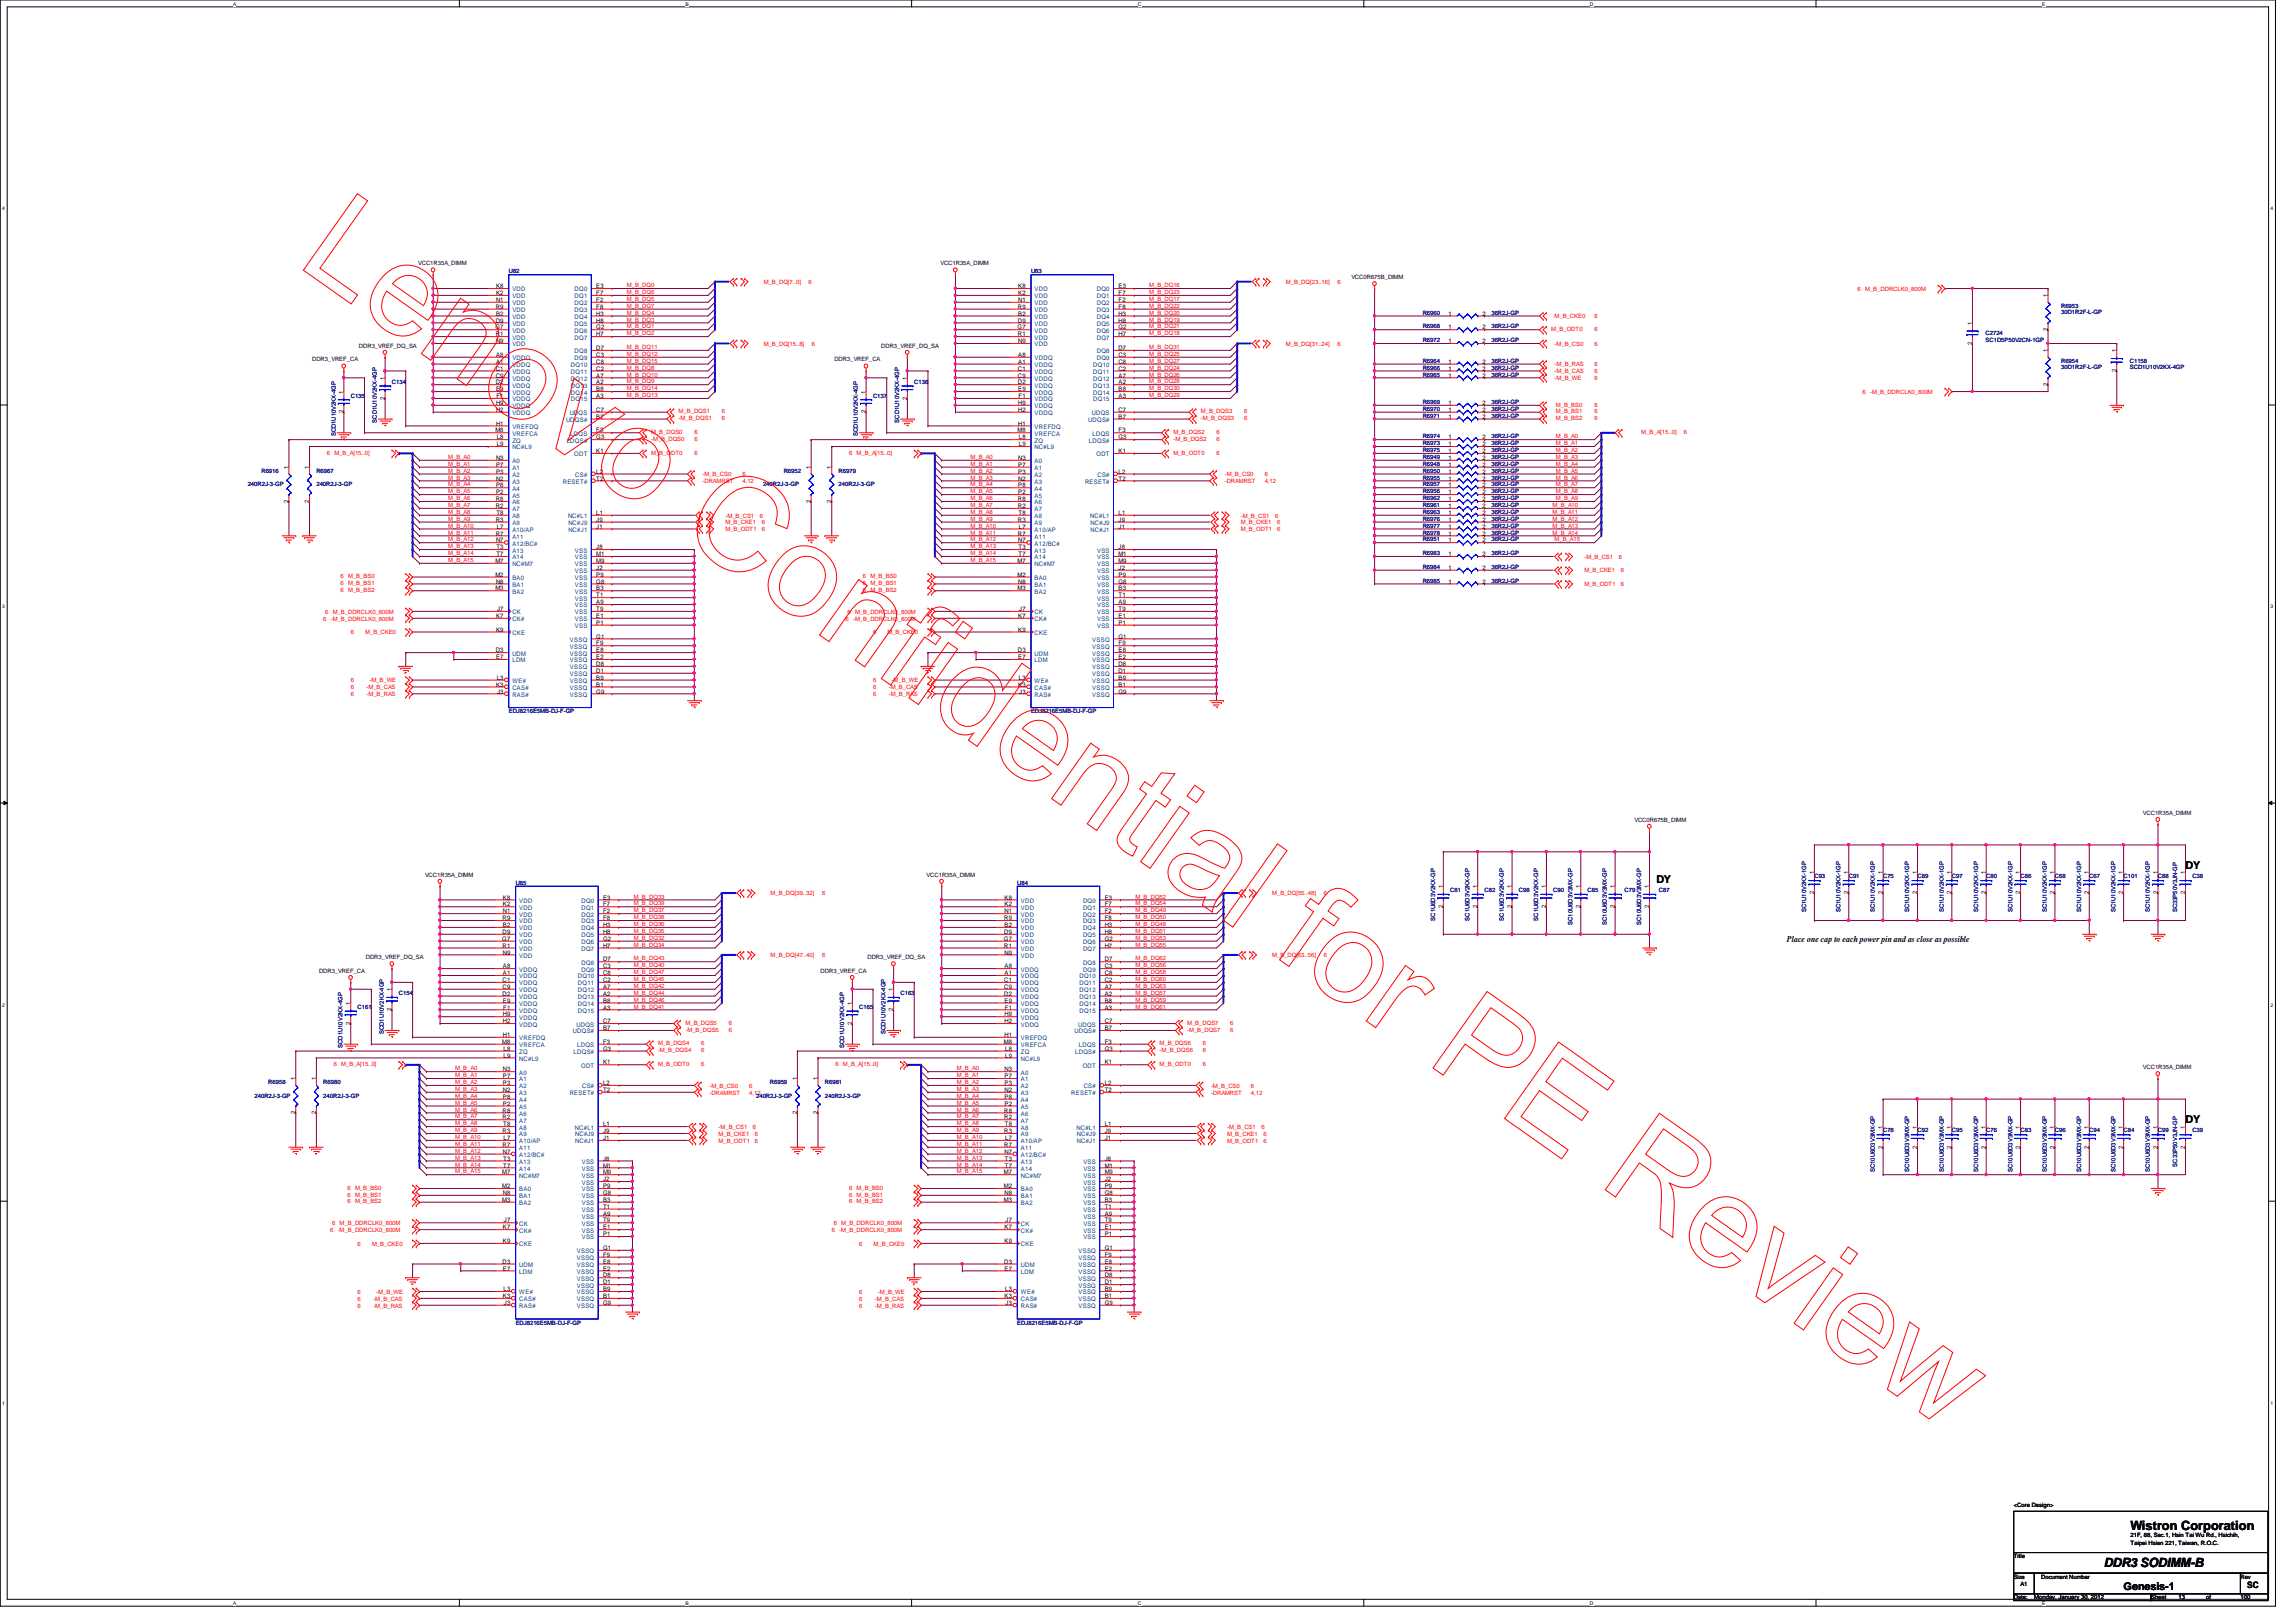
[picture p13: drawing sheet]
<svg xmlns="http://www.w3.org/2000/svg" width="297mm" height="210mm" viewBox="0 0 297 210" stroke-linecap="round" stroke-linejoin="round" font-family="sans-serif">
<defs><g id="words">
<g font-size="1.7">
<text x="275.6" y="198">Wistron Corporation</text>
<text x="272.2" y="202.7">DDR3 SODIMM-B</text>
</g>
<g font-size="1.4">
<text x="282.7" y="112.4">DY</text>
<text x="214.3" y="114.2">DY</text>
<text x="282.7" y="145.3">DY</text>
<text x="274.7" y="205.8">Genesis-1</text>
</g>
<g font-size="1.1">
<text x="231.2" y="122">Place one cap to each power pin and as close as possible</text>
<text x="290.7" y="205.5">SC</text>
</g>
<g font-size=".8">
<text x="54.1" y="34.3">VCC1R35A_DIMM</text>
<text x="121.7" y="34.3">VCC1R35A_DIMM</text>
<text x="64.1" y="41.7">D9</text>
<text x="64.1" y="40">R9</text>
<text x="64.2" y="40.9">B2</text>
<text x="64.2" y="38.2">K2</text>
<text x="64.2" y="37.3">K8</text>
<text x="64.2" y="39.1">N1</text>
<text x="77.1" y="37.3">E3</text>
<text x="77.1" y="39.1">F2</text>
<text x="77.1" y="38.2">F7</text>
<text x="77.1" y="40">F8</text>
<text x="77.1" y="40.9">H3</text>
<text x="77.1" y="41.7">H8</text>
<text x="131.7" y="41.7">D9</text>
<text x="131.7" y="40">R9</text>
<text x="131.7" y="40.9">B2</text>
<text x="131.7" y="38.2">K2</text>
<text x="131.7" y="37.3">K8</text>
<text x="131.7" y="39.1">N1</text>
<text x="144.7" y="37.3">E3</text>
<text x="144.7" y="39.1">F2</text>
<text x="144.7" y="38.2">F7</text>
<text x="144.7" y="40">F8</text>
<text x="144.7" y="40.9">H3</text>
<text x="144.7" y="41.7">H8</text>
<text x="174.8" y="36.1">VCC0R675B_DIMM</text>
<text x="187.4" y="40.9">1</text>
<text x="191.8" y="40.9">2</text>
<text x="264.9" y="38.5" transform="rotate(-90 264.9 38.5)">1</text>
<text x="40.4" y="46.8">DDR3_VREF_CA</text>
<text x="46.4" y="45">DDR3_VREF_DQ_SA</text>
<text x="64.1" y="42.6">G7</text>
<text x="64.1" y="43.5">R1</text>
<text x="64.1" y="48">C1</text>
<text x="64.2" y="44.4">N9</text>
<text x="64.2" y="47.1">A1</text>
<text x="64.2" y="46.2">A8</text>
<text x="77.1" y="48">C2</text>
<text x="77.1" y="46.2">C3</text>
<text x="77.1" y="47.1">C8</text>
<text x="77.1" y="45.3">D7</text>
<text x="77.1" y="42.6">G2</text>
<text x="77.1" y="43.5">H7</text>
<text x="107.9" y="46.8">DDR3_VREF_CA</text>
<text x="114" y="45">DDR3_VREF_DQ_SA</text>
<text x="131.7" y="42.6">G7</text>
<text x="131.7" y="43.5">R1</text>
<text x="131.7" y="48">C1</text>
<text x="131.7" y="44.4">N9</text>
<text x="131.7" y="47.1">A1</text>
<text x="131.7" y="46.2">A8</text>
<text x="144.7" y="48">C2</text>
<text x="144.7" y="46.2">C3</text>
<text x="144.7" y="47.1">C8</text>
<text x="144.7" y="45.3">D7</text>
<text x="144.7" y="42.6">G2</text>
<text x="144.7" y="43.5">H7</text>
<text x="187.4" y="48">1</text>
<text x="187.4" y="44.4">1</text>
<text x="187.4" y="42.6">1</text>
<text x="187.4" y="47.1">1</text>
<text x="191.8" y="48">2</text>
<text x="191.8" y="44.4">2</text>
<text x="191.8" y="42.6">2</text>
<text x="191.8" y="47.1">2</text>
<text x="255.1" y="44.6" transform="rotate(-90 255.1 44.6)">2</text>
<text x="255.1" y="42" transform="rotate(-90 255.1 42)">1</text>
<text x="264.9" y="45.6" transform="rotate(-90 264.9 45.6)">1</text>
<text x="264.9" y="42.8" transform="rotate(-90 264.9 42.8)">2</text>
<text x="273.8" y="45.6" transform="rotate(-90 273.8 45.6)">1</text>
<text x="44.4" y="53.5" transform="rotate(-90 44.4 53.5)">2</text>
<text x="44.4" y="50.9" transform="rotate(-90 44.4 50.9)">1</text>
<text x="49.8" y="51.7" transform="rotate(-90 49.8 51.7)">2</text>
<text x="49.8" y="49.1" transform="rotate(-90 49.8 49.1)">1</text>
<text x="64.1" y="48.9">C9</text>
<text x="64.1" y="49.7">D2</text>
<text x="64.2" y="50.6">E9</text>
<text x="64.2" y="53.3">H2</text>
<text x="64.2" y="52.4">H9</text>
<text x="64.2" y="51.5">F1</text>
<text x="77.1" y="50.6">B8</text>
<text x="77.1" y="53.3">C7</text>
<text x="77.1" y="49.7">A2</text>
<text x="77.1" y="51.5">A3</text>
<text x="77.1" y="48.9">A7</text>
<text x="112" y="53.5" transform="rotate(-90 112 53.5)">2</text>
<text x="112" y="50.9" transform="rotate(-90 112 50.9)">1</text>
<text x="117.3" y="51.7" transform="rotate(-90 117.3 51.7)">2</text>
<text x="117.3" y="49.1" transform="rotate(-90 117.3 49.1)">1</text>
<text x="131.7" y="48.9">C9</text>
<text x="131.7" y="49.7">D2</text>
<text x="131.7" y="50.6">E9</text>
<text x="131.7" y="53.3">H2</text>
<text x="131.7" y="52.4">H9</text>
<text x="131.8" y="51.5">F1</text>
<text x="144.7" y="50.6">B8</text>
<text x="144.7" y="53.3">C7</text>
<text x="144.7" y="49.7">A2</text>
<text x="144.7" y="51.5">A3</text>
<text x="144.7" y="48.9">A7</text>
<text x="187.4" y="53.3">1</text>
<text x="187.4" y="52.4">1</text>
<text x="187.4" y="48.9">1</text>
<text x="191.8" y="53.3">2</text>
<text x="191.8" y="52.4">2</text>
<text x="191.8" y="48.9">2</text>
<text x="264.9" y="50" transform="rotate(-90 264.9 50)">2</text>
<text x="273.8" y="48.2" transform="rotate(-90 273.8 48.2)">2</text>
<text x="64.1" y="56">M8</text>
<text x="64.2" y="55.1">H1</text>
<text x="64.2" y="59.5">N3</text>
<text x="64.3" y="56.9">L8</text>
<text x="64.3" y="57.7">L9</text>
<text x="77.1" y="58.6">K1</text>
<text x="77.1" y="54.2">B7</text>
<text x="77.1" y="56">F3</text>
<text x="77.1" y="56.9">G3</text>
<text x="131.7" y="56">M8</text>
<text x="131.7" y="55.1">H1</text>
<text x="131.7" y="59.5">N3</text>
<text x="131.8" y="56.9">L8</text>
<text x="131.8" y="57.7">L9</text>
<text x="144.7" y="58.6">K1</text>
<text x="144.7" y="54.2">B7</text>
<text x="144.7" y="56">F3</text>
<text x="144.7" y="56.9">G3</text>
<text x="187.4" y="57.7">1</text>
<text x="187.4" y="56.9">1</text>
<text x="187.4" y="58.6">1</text>
<text x="187.4" y="54.2">1</text>
<text x="187.4" y="59.5">1</text>
<text x="191.8" y="57.7">2</text>
<text x="191.8" y="56.9">2</text>
<text x="191.8" y="58.6">2</text>
<text x="191.8" y="54.2">2</text>
<text x="191.8" y="59.5">2</text>
<text x="37.3" y="65.1" transform="rotate(-90 37.3 65.1)">2</text>
<text x="37.3" y="60.7" transform="rotate(-90 37.3 60.7)">1</text>
<text x="40" y="65.1" transform="rotate(-90 40 65.1)">2</text>
<text x="40" y="60.7" transform="rotate(-90 40 60.7)">1</text>
<text x="64.1" y="65.7">R2</text>
<text x="64.1" y="64.9">R8</text>
<text x="64.2" y="62.2">N2</text>
<text x="64.2" y="64">P2</text>
<text x="64.2" y="61.3">P3</text>
<text x="64.2" y="60.4">P7</text>
<text x="64.2" y="63.1">P8</text>
<text x="77.1" y="61.3">L2</text>
<text x="77.1" y="62.2">T2</text>
<text x="104.9" y="65.1" transform="rotate(-90 104.9 65.1)">2</text>
<text x="104.9" y="60.7" transform="rotate(-90 104.9 60.7)">1</text>
<text x="107.6" y="65.1" transform="rotate(-90 107.6 65.1)">2</text>
<text x="107.6" y="60.7" transform="rotate(-90 107.6 60.7)">1</text>
<text x="131.7" y="65.7">R2</text>
<text x="131.7" y="64.9">R8</text>
<text x="131.7" y="62.2">N2</text>
<text x="131.7" y="64">P2</text>
<text x="131.7" y="61.3">P3</text>
<text x="131.7" y="60.4">P7</text>
<text x="131.7" y="63.1">P8</text>
<text x="144.7" y="61.3">L2</text>
<text x="144.7" y="62.2">T2</text>
<text x="187.4" y="61.3">1</text>
<text x="187.4" y="62.2">1</text>
<text x="187.4" y="65.7">1</text>
<text x="187.4" y="64.9">1</text>
<text x="187.4" y="64">1</text>
<text x="187.4" y="63.1">1</text>
<text x="187.4" y="60.4">1</text>
<text x="191.8" y="61.3">2</text>
<text x="191.8" y="62.2">2</text>
<text x="191.8" y="65.7">2</text>
<text x="191.8" y="64.9">2</text>
<text x="191.8" y="64">2</text>
<text x="191.8" y="63.1">2</text>
<text x="191.8" y="60.4">2</text>
<text x="64.1" y="67.5">R3</text>
<text x="64.1" y="69.3">R7</text>
<text x="64.2" y="70.2">N7</text>
<text x="64.2" y="66.6">T8</text>
<text x="64.2" y="72">T7</text>
<text x="64.2" y="71.1">T3</text>
<text x="64.3" y="68.4">L7</text>
<text x="77.1" y="71.1">J8</text>
<text x="77.1" y="72">M1</text>
<text x="77.1" y="68.4">J1</text>
<text x="77.1" y="67.5">J9</text>
<text x="77.1" y="66.6">L1</text>
<text x="131.7" y="67.5">R3</text>
<text x="131.7" y="69.3">R7</text>
<text x="131.7" y="70.2">N7</text>
<text x="131.8" y="66.6">T8</text>
<text x="131.8" y="72">T7</text>
<text x="131.8" y="71.1">T3</text>
<text x="131.8" y="68.4">L7</text>
<text x="144.7" y="71.1">J8</text>
<text x="144.7" y="72">M1</text>
<text x="144.7" y="68.4">J1</text>
<text x="144.7" y="67.5">J9</text>
<text x="144.7" y="66.6">L1</text>
<text x="187.4" y="68.4">1</text>
<text x="187.4" y="69.3">1</text>
<text x="187.4" y="72">1</text>
<text x="187.4" y="70.2">1</text>
<text x="187.4" y="66.6">1</text>
<text x="187.4" y="67.5">1</text>
<text x="191.8" y="68.4">2</text>
<text x="191.8" y="69.3">2</text>
<text x="191.8" y="72">2</text>
<text x="191.8" y="70.2">2</text>
<text x="191.8" y="66.6">2</text>
<text x="191.8" y="67.5">2</text>
<text x="64.1" y="74.6">M2</text>
<text x="64.1" y="76.4">M3</text>
<text x="64.1" y="72.9">M7</text>
<text x="64.2" y="75.5">N8</text>
<text x="77.1" y="77.3">T1</text>
<text x="77.1" y="76.4">B3</text>
<text x="77.1" y="75.5">G8</text>
<text x="77.1" y="73.7">J2</text>
<text x="77.1" y="72.9">M9</text>
<text x="77.1" y="74.6">P9</text>
<text x="131.7" y="74.6">M2</text>
<text x="131.7" y="76.4">M3</text>
<text x="131.7" y="72.9">M7</text>
<text x="131.7" y="75.5">N8</text>
<text x="144.7" y="77.3">T1</text>
<text x="144.7" y="76.4">B3</text>
<text x="144.7" y="75.5">G8</text>
<text x="144.7" y="73.7">J2</text>
<text x="144.7" y="72.9">M9</text>
<text x="144.7" y="74.6">P9</text>
<text x="187.4" y="73.7">1</text>
<text x="187.4" y="75.5">1</text>
<text x="191.8" y="73.7">2</text>
<text x="191.8" y="75.5">2</text>
<text x="64.2" y="80">K7</text>
<text x="64.2" y="81.7">K9</text>
<text x="64.3" y="79.1">J7</text>
<text x="77.1" y="80">E1</text>
<text x="77.1" y="79.1">T9</text>
<text x="77.1" y="80.9">P1</text>
<text x="77.1" y="83.5">F9</text>
<text x="77.1" y="82.6">G1</text>
<text x="77.1" y="78.2">A9</text>
<text x="131.7" y="80">K7</text>
<text x="131.7" y="81.7">K9</text>
<text x="131.9" y="79.1">J7</text>
<text x="144.7" y="80">E1</text>
<text x="144.7" y="79.1">T9</text>
<text x="144.7" y="80.9">P1</text>
<text x="144.7" y="83.5">F9</text>
<text x="144.7" y="82.6">G1</text>
<text x="144.7" y="78.2">A9</text>
<text x="64.1" y="84.4">D3</text>
<text x="64.2" y="88.9">K3</text>
<text x="64.2" y="85.3">E7</text>
<text x="64.3" y="88">L3</text>
<text x="64.3" y="89.7">J3</text>
<text x="77.1" y="88.9">B1</text>
<text x="77.1" y="88">B9</text>
<text x="77.1" y="87.1">D1</text>
<text x="77.1" y="86.2">D8</text>
<text x="77.1" y="85.3">E2</text>
<text x="77.1" y="84.4">E8</text>
<text x="77.1" y="89.7">G9</text>
<text x="131.7" y="84.4">D3</text>
<text x="131.7" y="88.9">K3</text>
<text x="131.7" y="85.3">E7</text>
<text x="131.8" y="88">L3</text>
<text x="131.9" y="89.7">J3</text>
<text x="144.7" y="88.9">B1</text>
<text x="144.7" y="88">B9</text>
<text x="144.7" y="87.1">D1</text>
<text x="144.7" y="86.2">D8</text>
<text x="144.7" y="85.3">E2</text>
<text x="144.7" y="84.4">E8</text>
<text x="144.7" y="89.7">G9</text>
<text x="211.5" y="106.3">VCC0R675B_DIMM</text>
<text x="277.2" y="105.5">VCC1R35A_DIMM</text>
<text x="55" y="113.5">VCC1R35A_DIMM</text>
<text x="119.9" y="113.5">VCC1R35A_DIMM</text>
<text x="234.7" y="113.2" transform="rotate(-90 234.7 113.2)">1</text>
<text x="239.1" y="113.2" transform="rotate(-90 239.1 113.2)">1</text>
<text x="243.6" y="113.2" transform="rotate(-90 243.6 113.2)">1</text>
<text x="248" y="113.2" transform="rotate(-90 248 113.2)">1</text>
<text x="252.5" y="113.2" transform="rotate(-90 252.5 113.2)">1</text>
<text x="256.9" y="113.2" transform="rotate(-90 256.9 113.2)">1</text>
<text x="261.4" y="113.2" transform="rotate(-90 261.4 113.2)">1</text>
<text x="265.8" y="113.2" transform="rotate(-90 265.8 113.2)">1</text>
<text x="270.3" y="113.2" transform="rotate(-90 270.3 113.2)">1</text>
<text x="274.7" y="113.2" transform="rotate(-90 274.7 113.2)">1</text>
<text x="279.1" y="113.2" transform="rotate(-90 279.1 113.2)">1</text>
<text x="282.7" y="113.2" transform="rotate(-90 282.7 113.2)">1</text>
<text x="65" y="119.1">R9</text>
<text x="65.1" y="120">B2</text>
<text x="65.1" y="117.3">K2</text>
<text x="65.1" y="116.4">K8</text>
<text x="65.1" y="118.2">N1</text>
<text x="78" y="116.4">E3</text>
<text x="78" y="118.2">F2</text>
<text x="78" y="117.3">F7</text>
<text x="78" y="119.1">F8</text>
<text x="78" y="120">H3</text>
<text x="129.9" y="119.1">R9</text>
<text x="130" y="120">B2</text>
<text x="130" y="117.3">K2</text>
<text x="130" y="116.4">K8</text>
<text x="130" y="118.2">N1</text>
<text x="142.9" y="116.4">E3</text>
<text x="142.9" y="118.2">F2</text>
<text x="142.9" y="117.3">F7</text>
<text x="142.9" y="119.1">F8</text>
<text x="142.9" y="120">H3</text>
<text x="186.7" y="117.5" transform="rotate(-90 186.7 117.5)">2</text>
<text x="186.7" y="114.9" transform="rotate(-90 186.7 114.9)">1</text>
<text x="191.1" y="117.5" transform="rotate(-90 191.1 117.5)">2</text>
<text x="191.1" y="114.9" transform="rotate(-90 191.1 114.9)">1</text>
<text x="195.6" y="117.5" transform="rotate(-90 195.6 117.5)">2</text>
<text x="195.6" y="114.9" transform="rotate(-90 195.6 114.9)">1</text>
<text x="200" y="117.5" transform="rotate(-90 200 117.5)">2</text>
<text x="200" y="114.9" transform="rotate(-90 200 114.9)">1</text>
<text x="204.5" y="117.5" transform="rotate(-90 204.5 117.5)">2</text>
<text x="204.5" y="114.9" transform="rotate(-90 204.5 114.9)">1</text>
<text x="208.9" y="117.5" transform="rotate(-90 208.9 117.5)">2</text>
<text x="208.9" y="114.9" transform="rotate(-90 208.9 114.9)">1</text>
<text x="213.4" y="117.5" transform="rotate(-90 213.4 117.5)">2</text>
<text x="213.4" y="114.9" transform="rotate(-90 213.4 114.9)">1</text>
<text x="234.7" y="115.7" transform="rotate(-90 234.7 115.7)">2</text>
<text x="239.1" y="115.7" transform="rotate(-90 239.1 115.7)">2</text>
<text x="243.6" y="115.7" transform="rotate(-90 243.6 115.7)">2</text>
<text x="248" y="115.7" transform="rotate(-90 248 115.7)">2</text>
<text x="252.5" y="115.7" transform="rotate(-90 252.5 115.7)">2</text>
<text x="256.9" y="115.7" transform="rotate(-90 256.9 115.7)">2</text>
<text x="261.4" y="115.7" transform="rotate(-90 261.4 115.7)">2</text>
<text x="265.8" y="115.7" transform="rotate(-90 265.8 115.7)">2</text>
<text x="270.3" y="115.7" transform="rotate(-90 270.3 115.7)">2</text>
<text x="274.7" y="115.7" transform="rotate(-90 274.7 115.7)">2</text>
<text x="279.1" y="115.7" transform="rotate(-90 279.1 115.7)">2</text>
<text x="282.7" y="115.7" transform="rotate(-90 282.7 115.7)">2</text>
<text x="41.3" y="125.9">DDR3_VREF_CA</text>
<text x="47.3" y="124.1">DDR3_VREF_DQ_SA</text>
<text x="65" y="121.8">G7</text>
<text x="65" y="120.9">D9</text>
<text x="65" y="122.6">R1</text>
<text x="65.1" y="123.5">N9</text>
<text x="65.1" y="125.3">A8</text>
<text x="78" y="125.3">C3</text>
<text x="78" y="124.4">D7</text>
<text x="78" y="121.8">G2</text>
<text x="78" y="122.6">H7</text>
<text x="78" y="120.9">H8</text>
<text x="106.2" y="125.9">DDR3_VREF_CA</text>
<text x="112.2" y="124.1">DDR3_VREF_DQ_SA</text>
<text x="129.9" y="121.8">G7</text>
<text x="129.9" y="120.9">D9</text>
<text x="129.9" y="122.6">R1</text>
<text x="130" y="123.5">N9</text>
<text x="130" y="125.3">A8</text>
<text x="142.9" y="125.3">C3</text>
<text x="142.9" y="124.4">D7</text>
<text x="142.9" y="121.8">G2</text>
<text x="142.9" y="122.6">H7</text>
<text x="142.9" y="120.9">H8</text>
<text x="45.3" y="130" transform="rotate(-90 45.3 130)">1</text>
<text x="50.7" y="130.9" transform="rotate(-90 50.7 130.9)">2</text>
<text x="50.7" y="128.3" transform="rotate(-90 50.7 128.3)">1</text>
<text x="65" y="127.1">C1</text>
<text x="65" y="128">C9</text>
<text x="65" y="128.9">D2</text>
<text x="65.1" y="129.8">E9</text>
<text x="65.1" y="131.5">H9</text>
<text x="65.1" y="126.2">A1</text>
<text x="65.1" y="130.6">F1</text>
<text x="78" y="129.8">B8</text>
<text x="78" y="127.1">C2</text>
<text x="78" y="126.2">C8</text>
<text x="78" y="128.9">A2</text>
<text x="78" y="130.6">A3</text>
<text x="78" y="128">A7</text>
<text x="110.2" y="130" transform="rotate(-90 110.2 130)">1</text>
<text x="115.6" y="130.9" transform="rotate(-90 115.6 130.9)">2</text>
<text x="115.6" y="128.3" transform="rotate(-90 115.6 128.3)">1</text>
<text x="129.9" y="127.1">C1</text>
<text x="129.9" y="128">C9</text>
<text x="129.9" y="128.9">D2</text>
<text x="130" y="129.8">E9</text>
<text x="130" y="131.5">H9</text>
<text x="130" y="126.2">A1</text>
<text x="130" y="130.6">F1</text>
<text x="142.9" y="129.8">B8</text>
<text x="142.9" y="127.1">C2</text>
<text x="142.9" y="126.2">C8</text>
<text x="142.9" y="128.9">A2</text>
<text x="142.9" y="130.6">A3</text>
<text x="142.9" y="128">A7</text>
<text x="45.3" y="132.6" transform="rotate(-90 45.3 132.6)">2</text>
<text x="65" y="135.1">M8</text>
<text x="65.1" y="132.4">H2</text>
<text x="65.1" y="134.2">H1</text>
<text x="65.1" y="136">L8</text>
<text x="65.1" y="136.9">L9</text>
<text x="78" y="137.8">K1</text>
<text x="78" y="133.3">B7</text>
<text x="78" y="132.4">C7</text>
<text x="78" y="135.1">F3</text>
<text x="78" y="136">G3</text>
<text x="110.2" y="132.6" transform="rotate(-90 110.2 132.6)">2</text>
<text x="129.9" y="135.1">M8</text>
<text x="130" y="132.4">H2</text>
<text x="130" y="134.2">H1</text>
<text x="130" y="136">L8</text>
<text x="130" y="136.9">L9</text>
<text x="142.9" y="137.8">K1</text>
<text x="142.9" y="133.3">B7</text>
<text x="142.9" y="132.4">C7</text>
<text x="142.9" y="135.1">F3</text>
<text x="142.9" y="136">G3</text>
<text x="38.2" y="139.8" transform="rotate(-90 38.2 139.8)">1</text>
<text x="40.9" y="139.8" transform="rotate(-90 40.9 139.8)">1</text>
<text x="65" y="144">R8</text>
<text x="65.1" y="141.3">N2</text>
<text x="65.1" y="138.6">N3</text>
<text x="65.1" y="143.1">P2</text>
<text x="65.1" y="140.4">P3</text>
<text x="65.1" y="139.5">P7</text>
<text x="65.1" y="142.2">P8</text>
<text x="78" y="140.4">L2</text>
<text x="78" y="141.3">T2</text>
<text x="103.1" y="139.8" transform="rotate(-90 103.1 139.8)">1</text>
<text x="105.8" y="139.8" transform="rotate(-90 105.8 139.8)">1</text>
<text x="129.9" y="144">R8</text>
<text x="130" y="141.3">N2</text>
<text x="130" y="138.6">N3</text>
<text x="130" y="143.1">P2</text>
<text x="130" y="140.4">P3</text>
<text x="130" y="139.5">P7</text>
<text x="130" y="142.2">P8</text>
<text x="142.9" y="140.4">L2</text>
<text x="142.9" y="141.3">T2</text>
<text x="277.2" y="138.3">VCC1R35A_DIMM</text>
<text x="38.2" y="144.2" transform="rotate(-90 38.2 144.2)">2</text>
<text x="40.9" y="144.2" transform="rotate(-90 40.9 144.2)">2</text>
<text x="65" y="144.9">R2</text>
<text x="65" y="146.6">R3</text>
<text x="65" y="148.4">R7</text>
<text x="65.1" y="149.3">N7</text>
<text x="65.1" y="145.8">T8</text>
<text x="65.1" y="147.5">L7</text>
<text x="78" y="147.5">J1</text>
<text x="78" y="146.6">J9</text>
<text x="78" y="145.8">L1</text>
<text x="103.1" y="144.2" transform="rotate(-90 103.1 144.2)">2</text>
<text x="105.8" y="144.2" transform="rotate(-90 105.8 144.2)">2</text>
<text x="129.9" y="144.9">R2</text>
<text x="129.9" y="146.6">R3</text>
<text x="129.9" y="148.4">R7</text>
<text x="130" y="149.3">N7</text>
<text x="130" y="145.8">T8</text>
<text x="130" y="147.5">L7</text>
<text x="142.9" y="147.5">J1</text>
<text x="142.9" y="146.6">J9</text>
<text x="142.9" y="145.8">L1</text>
<text x="243.6" y="148.6" transform="rotate(-90 243.6 148.6)">2</text>
<text x="243.6" y="146" transform="rotate(-90 243.6 146)">1</text>
<text x="248" y="148.6" transform="rotate(-90 248 148.6)">2</text>
<text x="248" y="146" transform="rotate(-90 248 146)">1</text>
<text x="252.5" y="148.6" transform="rotate(-90 252.5 148.6)">2</text>
<text x="252.5" y="146" transform="rotate(-90 252.5 146)">1</text>
<text x="256.9" y="148.6" transform="rotate(-90 256.9 148.6)">2</text>
<text x="256.9" y="146" transform="rotate(-90 256.9 146)">1</text>
<text x="261.4" y="148.6" transform="rotate(-90 261.4 148.6)">2</text>
<text x="261.4" y="146" transform="rotate(-90 261.4 146)">1</text>
<text x="265.8" y="148.6" transform="rotate(-90 265.8 148.6)">2</text>
<text x="265.8" y="146" transform="rotate(-90 265.8 146)">1</text>
<text x="270.3" y="148.6" transform="rotate(-90 270.3 148.6)">2</text>
<text x="270.3" y="146" transform="rotate(-90 270.3 146)">1</text>
<text x="274.7" y="148.6" transform="rotate(-90 274.7 148.6)">2</text>
<text x="274.7" y="146" transform="rotate(-90 274.7 146)">1</text>
<text x="279.1" y="148.6" transform="rotate(-90 279.1 148.6)">2</text>
<text x="279.1" y="146" transform="rotate(-90 279.1 146)">1</text>
<text x="282.7" y="148.6" transform="rotate(-90 282.7 148.6)">2</text>
<text x="282.7" y="146" transform="rotate(-90 282.7 146)">1</text>
<text x="65" y="153.8">M2</text>
<text x="65" y="155.5">M3</text>
<text x="65" y="152">M7</text>
<text x="65.1" y="154.6">N8</text>
<text x="65.1" y="151.1">T7</text>
<text x="65.1" y="150.2">T3</text>
<text x="78" y="155.5">B3</text>
<text x="78" y="154.6">G8</text>
<text x="78" y="152.9">J2</text>
<text x="78" y="150.2">J8</text>
<text x="78" y="151.1">M1</text>
<text x="78" y="152">M9</text>
<text x="78" y="153.8">P9</text>
<text x="129.9" y="153.8">M2</text>
<text x="129.9" y="155.5">M3</text>
<text x="129.9" y="152">M7</text>
<text x="130" y="154.6">N8</text>
<text x="130" y="151.1">T7</text>
<text x="130" y="150.2">T3</text>
<text x="142.9" y="155.5">B3</text>
<text x="142.9" y="154.6">G8</text>
<text x="142.9" y="152.9">J2</text>
<text x="142.9" y="150.2">J8</text>
<text x="142.9" y="151.1">M1</text>
<text x="142.9" y="152">M9</text>
<text x="142.9" y="153.8">P9</text>
<text x="65.1" y="159.1">K7</text>
<text x="65.1" y="160.9">K9</text>
<text x="65.2" y="158.2">J7</text>
<text x="78" y="156.4">T1</text>
<text x="78" y="159.1">E1</text>
<text x="78" y="158.2">T9</text>
<text x="78" y="160">P1</text>
<text x="78" y="161.8">G1</text>
<text x="78" y="157.3">A9</text>
<text x="130" y="159.1">K7</text>
<text x="130" y="160.9">K9</text>
<text x="130.1" y="158.2">J7</text>
<text x="142.9" y="156.4">T1</text>
<text x="142.9" y="159.1">E1</text>
<text x="142.9" y="158.2">T9</text>
<text x="142.9" y="160">P1</text>
<text x="142.9" y="161.8">G1</text>
<text x="142.9" y="157.3">A9</text>
<text x="65" y="163.5">D3</text>
<text x="65.1" y="168">K3</text>
<text x="65.1" y="164.4">E7</text>
<text x="65.1" y="167.1">L3</text>
<text x="78" y="168">B1</text>
<text x="78" y="167.1">B9</text>
<text x="78" y="166.2">D1</text>
<text x="78" y="165.3">D8</text>
<text x="78" y="164.4">E2</text>
<text x="78" y="163.5">E8</text>
<text x="78" y="162.6">F9</text>
<text x="129.9" y="163.5">D3</text>
<text x="130" y="168">K3</text>
<text x="130" y="164.4">E7</text>
<text x="130" y="167.1">L3</text>
<text x="142.9" y="168">B1</text>
<text x="142.9" y="167.1">B9</text>
<text x="142.9" y="166.2">D1</text>
<text x="142.9" y="165.3">D8</text>
<text x="142.9" y="164.4">E2</text>
<text x="142.9" y="163.5">E8</text>
<text x="142.9" y="162.6">F9</text>
<text x="65.2" y="168.9">J3</text>
<text x="78" y="168.9">G9</text>
<text x="130.1" y="168.9">J3</text>
<text x="142.9" y="168.9">G9</text>
<text x="260.5" y="195">&lt;Core Design&gt;</text>
<text x="260.5" y="201.6">Title</text>
<text x="275.6" y="199">21F, 88, Sec.1, Hsin Tai Wu Rd., Hsichih,</text>
<text x="275.6" y="199.9">Taipei Hsien 221, Taiwan, R.O.C.</text>
<text x="260.5" y="204.3">Size</text>
<text x="260.5" y="207">Date:</text>
<text x="261.4" y="205.2">A1</text>
<text x="263.2" y="207">Monday, January 30, 2012</text>
<text x="264.1" y="204.3">Document Number</text>
<text x="278.3" y="207">Sheet</text>
<text x="281.9" y="207">13</text>
<text x="285.4" y="207">of</text>
<text x="289.9" y="204.3">Rev</text>
<text x="289.9" y="207">100</text>
</g>
<g font-size=".8" fill="#000080">
<text x="65.8" y="35.4">U82</text>
<text x="133.4" y="35.4">U83</text>
<text x="184.1" y="40.7">R6960</text>
<text x="193" y="40.7">36R2J-GP</text>
<text x="266.7" y="39.8">R6953</text>
<text x="266.7" y="40.6">30D1R2F-L-GP</text>
<text x="184.1" y="47.8">R6966</text>
<text x="184.1" y="44.3">R6972</text>
<text x="184.1" y="42.5">R6968</text>
<text x="184.1" y="46.9">R6964</text>
<text x="193" y="47.8">36R2J-GP</text>
<text x="193" y="44.3">36R2J-GP</text>
<text x="193" y="42.5">36R2J-GP</text>
<text x="193" y="46.9">36R2J-GP</text>
<text x="256.9" y="43.4">C2724</text>
<text x="256.9" y="44.2">SC1D5P50V2CN-1GP</text>
<text x="266.7" y="46.9">R6954</text>
<text x="266.7" y="47.8">30D1R2F-L-GP</text>
<text x="275.5" y="46.9">C1158</text>
<text x="275.5" y="47.8">SCD1U10V2KX-4GP</text>
<text x="45.4" y="51.5">C135</text>
<text x="50.7" y="49.7">C134</text>
<text x="112.9" y="51.5">C137</text>
<text x="118.3" y="49.7">C136</text>
<text x="184.1" y="53.2">R6970</text>
<text x="184.1" y="52.3">R6969</text>
<text x="184.1" y="48.7">R6965</text>
<text x="193" y="53.2">36R2J-GP</text>
<text x="193" y="52.3">36R2J-GP</text>
<text x="193" y="48.7">36R2J-GP</text>
<text x="43.4" y="56.5" transform="rotate(-90 43.4 56.5)">SCD1U10V2KX-4GP</text>
<text x="48.8" y="54.7" transform="rotate(-90 48.8 54.7)">SCD1U10V2KX-4GP</text>
<text x="111" y="56.5" transform="rotate(-90 111 56.5)">SCD1U10V2KX-4GP</text>
<text x="116.3" y="54.7" transform="rotate(-90 116.3 54.7)">SCD1U10V2KX-4GP</text>
<text x="184.1" y="57.6">R6973</text>
<text x="184.1" y="56.7">R6974</text>
<text x="184.1" y="58.5">R6975</text>
<text x="184.1" y="54.1">R6971</text>
<text x="184.1" y="59.4">R6949</text>
<text x="193" y="57.6">36R2J-GP</text>
<text x="193" y="56.7">36R2J-GP</text>
<text x="193" y="58.5">36R2J-GP</text>
<text x="193" y="54.1">36R2J-GP</text>
<text x="193" y="59.4">36R2J-GP</text>
<text x="32" y="62.9">240R2J-3-GP</text>
<text x="33.8" y="61.2">R6916</text>
<text x="40.9" y="61.2">R6967</text>
<text x="40.9" y="62.9">240R2J-3-GP</text>
<text x="98.7" y="62.9">240R2J-3-GP</text>
<text x="101.4" y="61.2">R6952</text>
<text x="108.5" y="61.2">R6979</text>
<text x="108.5" y="62.9">240R2J-3-GP</text>
<text x="184.1" y="61.2">R6950</text>
<text x="184.1" y="62.1">R6955</text>
<text x="184.1" y="65.6">R6961</text>
<text x="184.1" y="64.7">R6962</text>
<text x="184.1" y="63.8">R6956</text>
<text x="184.1" y="62.9">R6957</text>
<text x="184.1" y="60.3">R6948</text>
<text x="193" y="61.2">36R2J-GP</text>
<text x="193" y="62.1">36R2J-GP</text>
<text x="193" y="65.6">36R2J-GP</text>
<text x="193" y="64.7">36R2J-GP</text>
<text x="193" y="63.8">36R2J-GP</text>
<text x="193" y="62.9">36R2J-GP</text>
<text x="193" y="60.3">36R2J-GP</text>
<text x="184.1" y="68.3">R6977</text>
<text x="184.1" y="69.2">R6978</text>
<text x="184.1" y="71.8">R6983</text>
<text x="184.1" y="70.1">R6951</text>
<text x="184.1" y="66.5">R6963</text>
<text x="184.1" y="67.4">R6976</text>
<text x="193" y="68.3">36R2J-GP</text>
<text x="193" y="69.2">36R2J-GP</text>
<text x="193" y="71.8">36R2J-GP</text>
<text x="193" y="70.1">36R2J-GP</text>
<text x="193" y="66.5">36R2J-GP</text>
<text x="193" y="67.4">36R2J-GP</text>
<text x="184.1" y="73.6">R6984</text>
<text x="184.1" y="75.4">R6985</text>
<text x="193" y="73.6">36R2J-GP</text>
<text x="193" y="75.4">36R2J-GP</text>
<text x="65.8" y="92.3">EDJ8216E5MB-DJ-F-GP</text>
<text x="133.4" y="92.3">EDJ8216E5MB-DJ-F-GP</text>
<text x="234.7" y="113.6">C93</text>
<text x="239.2" y="113.6">C91</text>
<text x="243.6" y="113.6">C75</text>
<text x="248.1" y="113.6">C89</text>
<text x="252.5" y="113.6">C97</text>
<text x="257" y="113.6">C80</text>
<text x="261.4" y="113.6">C86</text>
<text x="265.9" y="113.6">C68</text>
<text x="270.3" y="113.6">C67</text>
<text x="274.7" y="113.6">C101</text>
<text x="279.2" y="113.6">C88</text>
<text x="283.6" y="113.6">C38</text>
<text x="66.7" y="114.5">U85</text>
<text x="131.6" y="114.5">U84</text>
<text x="185.7" y="119.1" transform="rotate(-90 185.7 119.1)">SC1U6D3V2KX-GP</text>
<text x="187.6" y="115.4">C81</text>
<text x="190.1" y="119.1" transform="rotate(-90 190.1 119.1)">SC1U6D3V2KX-GP</text>
<text x="192.1" y="115.4">C82</text>
<text x="194.6" y="119.1" transform="rotate(-90 194.6 119.1)">SC1U6D3V2KX-GP</text>
<text x="196.5" y="115.4">C98</text>
<text x="199" y="119.1" transform="rotate(-90 199 119.1)">SC1U6D3V2KX-GP</text>
<text x="201" y="115.4">C90</text>
<text x="203.5" y="119.7" transform="rotate(-90 203.5 119.7)">SC10U6D3V3MX-GP</text>
<text x="205.4" y="115.4">C85</text>
<text x="207.9" y="119.7" transform="rotate(-90 207.9 119.7)">SC10U6D3V3MX-GP</text>
<text x="210.2" y="115.4">C79</text>
<text x="212.3" y="119.7" transform="rotate(-90 212.3 119.7)">SC10U6D3V3MX-GP</text>
<text x="214.6" y="115.4">C87</text>
<text x="233.7" y="118.1" transform="rotate(-90 233.7 118.1)">SC1U10V2KX-1GP</text>
<text x="238.1" y="118.1" transform="rotate(-90 238.1 118.1)">SC1U10V2KX-1GP</text>
<text x="242.6" y="118.1" transform="rotate(-90 242.6 118.1)">SC1U10V2KX-1GP</text>
<text x="247" y="118.1" transform="rotate(-90 247 118.1)">SC1U10V2KX-1GP</text>
<text x="251.5" y="118.1" transform="rotate(-90 251.5 118.1)">SC1U10V2KX-1GP</text>
<text x="255.9" y="118.1" transform="rotate(-90 255.9 118.1)">SC1U10V2KX-1GP</text>
<text x="260.3" y="118.1" transform="rotate(-90 260.3 118.1)">SC1U10V2KX-1GP</text>
<text x="264.8" y="118.1" transform="rotate(-90 264.8 118.1)">SC1U10V2KX-1GP</text>
<text x="269.2" y="118.1" transform="rotate(-90 269.2 118.1)">SC1U10V2KX-1GP</text>
<text x="273.7" y="118.1" transform="rotate(-90 273.7 118.1)">SC1U10V2KX-1GP</text>
<text x="278.1" y="118.1" transform="rotate(-90 278.1 118.1)">SC1U10V2KX-1GP</text>
<text x="281.7" y="118.1" transform="rotate(-90 281.7 118.1)">SC33P50V3JN-GP</text>
<text x="46.3" y="130.6">C161</text>
<text x="51.6" y="128.8">C154</text>
<text x="111.2" y="130.6">C165</text>
<text x="116.5" y="128.8">C163</text>
<text x="44.3" y="135.6" transform="rotate(-90 44.3 135.6)">SCD1U10V2KX-4GP</text>
<text x="49.7" y="133.8" transform="rotate(-90 49.7 133.8)">SCD1U10V2KX-4GP</text>
<text x="109.2" y="135.6" transform="rotate(-90 109.2 135.6)">SCD1U10V2KX-4GP</text>
<text x="114.6" y="133.8" transform="rotate(-90 114.6 133.8)">SCD1U10V2KX-4GP</text>
<text x="32.9" y="142.1">240R2J-3-GP</text>
<text x="34.7" y="140.3">R6958</text>
<text x="41.8" y="140.3">R6980</text>
<text x="41.8" y="142.1">240R2J-3-GP</text>
<text x="97.8" y="142.1">240R2J-3-GP</text>
<text x="99.6" y="140.3">R6959</text>
<text x="106.7" y="140.3">R6981</text>
<text x="106.7" y="142.1">240R2J-3-GP</text>
<text x="243.6" y="146.5">C78</text>
<text x="248.1" y="146.5">C92</text>
<text x="252.5" y="146.5">C95</text>
<text x="257" y="146.5">C76</text>
<text x="261.4" y="146.5">C83</text>
<text x="265.9" y="146.5">C96</text>
<text x="270.3" y="146.5">C94</text>
<text x="274.7" y="146.5">C84</text>
<text x="279.2" y="146.5">C99</text>
<text x="283.6" y="146.5">C39</text>
<text x="242.6" y="151.7" transform="rotate(-90 242.6 151.7)">SC10U6D3V3MX-GP</text>
<text x="247" y="151.7" transform="rotate(-90 247 151.7)">SC10U6D3V3MX-GP</text>
<text x="251.5" y="151.7" transform="rotate(-90 251.5 151.7)">SC10U6D3V3MX-GP</text>
<text x="255.9" y="151.7" transform="rotate(-90 255.9 151.7)">SC10U6D3V3MX-GP</text>
<text x="260.3" y="151.7" transform="rotate(-90 260.3 151.7)">SC10U6D3V3MX-GP</text>
<text x="264.8" y="151.7" transform="rotate(-90 264.8 151.7)">SC10U6D3V3MX-GP</text>
<text x="269.2" y="151.7" transform="rotate(-90 269.2 151.7)">SC10U6D3V3MX-GP</text>
<text x="273.7" y="151.7" transform="rotate(-90 273.7 151.7)">SC10U6D3V3MX-GP</text>
<text x="278.1" y="151.7" transform="rotate(-90 278.1 151.7)">SC10U6D3V3MX-GP</text>
<text x="281.7" y="151" transform="rotate(-90 281.7 151)">SC33P50V3JN-GP</text>
<text x="66.7" y="171.4">EDJ8216E5MB-DJ-F-GP</text>
<text x="131.6" y="171.4">EDJ8216E5MB-DJ-F-GP</text>
</g>
<g font-size=".8" fill="#004080">
<text x="66.3" y="41.3">VDD</text>
<text x="66.3" y="38.6">VDD</text>
<text x="66.3" y="37.7">VDD</text>
<text x="66.3" y="39.5">VDD</text>
<text x="66.3" y="40.4">VDD</text>
<text x="74.3" y="37.7">DQ0</text>
<text x="74.3" y="39.5">DQ2</text>
<text x="74.3" y="38.6">DQ1</text>
<text x="74.3" y="40.4">DQ3</text>
<text x="74.3" y="41.3">DQ4</text>
<text x="133.9" y="41.3">VDD</text>
<text x="133.9" y="38.6">VDD</text>
<text x="133.9" y="37.7">VDD</text>
<text x="133.9" y="39.5">VDD</text>
<text x="133.9" y="40.4">VDD</text>
<text x="141.9" y="37.7">DQ0</text>
<text x="141.9" y="39.5">DQ2</text>
<text x="141.9" y="38.6">DQ1</text>
<text x="141.9" y="40.4">DQ3</text>
<text x="141.9" y="41.3">DQ4</text>
<text x="66.3" y="42.2">VDD</text>
<text x="66.3" y="43.1">VDD</text>
<text x="66.3" y="44.8">VDD</text>
<text x="66.3" y="43.9">VDD</text>
<text x="66.3" y="47.5">VDDQ</text>
<text x="66.3" y="46.6">VDDQ</text>
<text x="73.9" y="47.5">DQ10</text>
<text x="74.3" y="46.6">DQ9</text>
<text x="74.3" y="45.7">DQ8</text>
<text x="74.3" y="43.1">DQ6</text>
<text x="74.3" y="43.9">DQ7</text>
<text x="74.3" y="42.2">DQ5</text>
<text x="133.9" y="42.2">VDD</text>
<text x="133.9" y="43.1">VDD</text>
<text x="133.9" y="44.8">VDD</text>
<text x="133.9" y="43.9">VDD</text>
<text x="133.9" y="47.5">VDDQ</text>
<text x="133.9" y="46.6">VDDQ</text>
<text x="141.4" y="47.5">DQ10</text>
<text x="141.9" y="46.6">DQ9</text>
<text x="141.9" y="45.7">DQ8</text>
<text x="141.9" y="43.1">DQ6</text>
<text x="141.9" y="43.9">DQ7</text>
<text x="141.9" y="42.2">DQ5</text>
<text x="66.3" y="48.4">VDDQ</text>
<text x="66.3" y="49.3">VDDQ</text>
<text x="66.3" y="50.2">VDDQ</text>
<text x="66.3" y="51.1">VDDQ</text>
<text x="66.3" y="51.9">VDDQ</text>
<text x="66.3" y="53.7">VDDQ</text>
<text x="66.3" y="52.8">VDDQ</text>
<text x="73.7" y="53.7">UDQS</text>
<text x="73.9" y="51.1">DQ14</text>
<text x="73.9" y="48.4">DQ11</text>
<text x="73.9" y="50.2">DQ13</text>
<text x="73.9" y="51.9">DQ15</text>
<text x="73.9" y="49.3">DQ12</text>
<text x="133.9" y="48.4">VDDQ</text>
<text x="133.9" y="49.3">VDDQ</text>
<text x="133.9" y="50.2">VDDQ</text>
<text x="133.9" y="51.1">VDDQ</text>
<text x="133.9" y="51.9">VDDQ</text>
<text x="133.9" y="53.7">VDDQ</text>
<text x="133.9" y="52.8">VDDQ</text>
<text x="141.3" y="53.7">UDQS</text>
<text x="141.4" y="51.1">DQ14</text>
<text x="141.4" y="48.4">DQ11</text>
<text x="141.4" y="50.2">DQ13</text>
<text x="141.4" y="51.9">DQ15</text>
<text x="141.4" y="49.3">DQ12</text>
<text x="66.3" y="57.3">ZQ</text>
<text x="66.3" y="56.4">VREFCA</text>
<text x="66.3" y="55.5">VREFDQ</text>
<text x="66.3" y="59.9">A0</text>
<text x="66.3" y="58.2">NC#L9</text>
<text x="73.2" y="54.6">UDQS#</text>
<text x="73.3" y="57.3">LDQS#</text>
<text x="73.8" y="56.4">LDQS</text>
<text x="74.3" y="59.1">ODT</text>
<text x="133.9" y="57.3">ZQ</text>
<text x="133.9" y="56.4">VREFCA</text>
<text x="133.9" y="55.5">VREFDQ</text>
<text x="133.9" y="59.9">A0</text>
<text x="133.9" y="58.2">NC#L9</text>
<text x="140.8" y="54.6">UDQS#</text>
<text x="140.9" y="57.3">LDQS#</text>
<text x="141.3" y="56.4">LDQS</text>
<text x="141.9" y="59.1">ODT</text>
<text x="66.3" y="62.6">A3</text>
<text x="66.3" y="64.4">A5</text>
<text x="66.3" y="61.7">A2</text>
<text x="66.3" y="60.8">A1</text>
<text x="66.3" y="63.5">A4</text>
<text x="66.3" y="65.3">A6</text>
<text x="72.8" y="62.6">RESET#</text>
<text x="74.4" y="61.7">CS#</text>
<text x="133.9" y="62.6">A3</text>
<text x="133.9" y="64.4">A5</text>
<text x="133.9" y="61.7">A2</text>
<text x="133.9" y="60.8">A1</text>
<text x="133.9" y="63.5">A4</text>
<text x="133.9" y="65.3">A6</text>
<text x="140.4" y="62.6">RESET#</text>
<text x="142" y="61.7">CS#</text>
<text x="66.3" y="67.1">A8</text>
<text x="66.3" y="71.5">A13</text>
<text x="66.3" y="68.8">A10/AP</text>
<text x="66.3" y="70.6">A12/BC#</text>
<text x="66.3" y="66.2">A7</text>
<text x="66.3" y="67.9">A9</text>
<text x="66.3" y="69.7">A11</text>
<text x="73.5" y="67.1">NC#L1</text>
<text x="73.5" y="68.8">NC#J1</text>
<text x="73.5" y="67.9">NC#J9</text>
<text x="74.4" y="71.5">VSS</text>
<text x="133.9" y="67.1">A8</text>
<text x="133.9" y="71.5">A13</text>
<text x="133.9" y="68.8">A10/AP</text>
<text x="133.9" y="70.6">A12/BC#</text>
<text x="133.9" y="66.2">A7</text>
<text x="133.9" y="67.9">A9</text>
<text x="133.9" y="69.7">A11</text>
<text x="141.1" y="67.1">NC#L1</text>
<text x="141.1" y="68.8">NC#J1</text>
<text x="141.1" y="67.9">NC#J9</text>
<text x="141.9" y="71.5">VSS</text>
<text x="66.3" y="72.4">A14</text>
<text x="66.3" y="75.1">BA0</text>
<text x="66.3" y="76.8">BA2</text>
<text x="66.3" y="75.9">BA1</text>
<text x="66.3" y="73.3">NC#M7</text>
<text x="74.4" y="77.7">VSS</text>
<text x="74.4" y="76.8">VSS</text>
<text x="74.4" y="75.9">VSS</text>
<text x="74.4" y="74.2">VSS</text>
<text x="74.4" y="72.4">VSS</text>
<text x="74.4" y="73.3">VSS</text>
<text x="74.4" y="75.1">VSS</text>
<text x="133.9" y="72.4">A14</text>
<text x="133.9" y="75.1">BA0</text>
<text x="133.9" y="76.8">BA2</text>
<text x="133.9" y="75.9">BA1</text>
<text x="133.9" y="73.3">NC#M7</text>
<text x="141.9" y="77.7">VSS</text>
<text x="141.9" y="76.8">VSS</text>
<text x="141.9" y="75.9">VSS</text>
<text x="141.9" y="74.2">VSS</text>
<text x="141.9" y="72.4">VSS</text>
<text x="141.9" y="73.3">VSS</text>
<text x="141.9" y="75.1">VSS</text>
<text x="66.3" y="79.5">CK</text>
<text x="66.3" y="80.4">CK#</text>
<text x="66.3" y="82.2">CKE</text>
<text x="73.7" y="83.9">VSSQ</text>
<text x="73.7" y="83.1">VSSQ</text>
<text x="74.4" y="80.4">VSS</text>
<text x="74.4" y="79.5">VSS</text>
<text x="74.4" y="81.3">VSS</text>
<text x="74.4" y="78.6">VSS</text>
<text x="133.9" y="79.5">CK</text>
<text x="133.9" y="80.4">CK#</text>
<text x="133.9" y="82.2">CKE</text>
<text x="141.3" y="83.9">VSSQ</text>
<text x="141.3" y="83.1">VSSQ</text>
<text x="141.9" y="80.4">VSS</text>
<text x="141.9" y="79.5">VSS</text>
<text x="141.9" y="81.3">VSS</text>
<text x="141.9" y="78.6">VSS</text>
<text x="66.3" y="89.3">CAS#</text>
<text x="66.3" y="88.4">WE#</text>
<text x="66.3" y="84.8">UDM</text>
<text x="66.3" y="85.7">LDM</text>
<text x="73.7" y="89.3">VSSQ</text>
<text x="73.7" y="88.4">VSSQ</text>
<text x="73.7" y="87.5">VSSQ</text>
<text x="73.7" y="86.6">VSSQ</text>
<text x="73.7" y="85.7">VSSQ</text>
<text x="73.7" y="84.8">VSSQ</text>
<text x="133.9" y="89.3">CAS#</text>
<text x="133.9" y="88.4">WE#</text>
<text x="133.9" y="84.8">UDM</text>
<text x="133.9" y="85.7">LDM</text>
<text x="141.3" y="89.3">VSSQ</text>
<text x="141.3" y="88.4">VSSQ</text>
<text x="141.3" y="87.5">VSSQ</text>
<text x="141.3" y="86.6">VSSQ</text>
<text x="141.3" y="85.7">VSSQ</text>
<text x="141.3" y="84.8">VSSQ</text>
<text x="66.3" y="90.2">RAS#</text>
<text x="73.7" y="90.2">VSSQ</text>
<text x="133.9" y="90.2">RAS#</text>
<text x="141.3" y="90.2">VSSQ</text>
<text x="67.2" y="117.7">VDD</text>
<text x="67.2" y="116.8">VDD</text>
<text x="67.2" y="118.6">VDD</text>
<text x="67.2" y="119.5">VDD</text>
<text x="75.2" y="116.8">DQ0</text>
<text x="75.2" y="118.6">DQ2</text>
<text x="75.2" y="117.7">DQ1</text>
<text x="75.2" y="119.5">DQ3</text>
<text x="132.1" y="117.7">VDD</text>
<text x="132.1" y="116.8">VDD</text>
<text x="132.1" y="118.6">VDD</text>
<text x="132.1" y="119.5">VDD</text>
<text x="140.1" y="116.8">DQ0</text>
<text x="140.1" y="118.6">DQ2</text>
<text x="140.1" y="117.7">DQ1</text>
<text x="140.1" y="119.5">DQ3</text>
<text x="67.2" y="120.4">VDD</text>
<text x="67.2" y="121.3">VDD</text>
<text x="67.2" y="122.2">VDD</text>
<text x="67.2" y="124">VDD</text>
<text x="67.2" y="123.1">VDD</text>
<text x="67.2" y="125.7">VDDQ</text>
<text x="75.2" y="125.7">DQ9</text>
<text x="75.2" y="124.8">DQ8</text>
<text x="75.2" y="122.2">DQ6</text>
<text x="75.2" y="120.4">DQ4</text>
<text x="75.2" y="123.1">DQ7</text>
<text x="75.2" y="121.3">DQ5</text>
<text x="132.1" y="120.4">VDD</text>
<text x="132.1" y="121.3">VDD</text>
<text x="132.1" y="122.2">VDD</text>
<text x="132.1" y="124">VDD</text>
<text x="132.1" y="123.1">VDD</text>
<text x="132.1" y="125.7">VDDQ</text>
<text x="140.1" y="125.7">DQ9</text>
<text x="140.1" y="124.8">DQ8</text>
<text x="140.1" y="122.2">DQ6</text>
<text x="140.1" y="120.4">DQ4</text>
<text x="140.1" y="123.1">DQ7</text>
<text x="140.1" y="121.3">DQ5</text>
<text x="67.2" y="127.5">VDDQ</text>
<text x="67.2" y="128.4">VDDQ</text>
<text x="67.2" y="129.3">VDDQ</text>
<text x="67.2" y="130.2">VDDQ</text>
<text x="67.2" y="131.1">VDDQ</text>
<text x="67.2" y="132">VDDQ</text>
<text x="67.2" y="126.6">VDDQ</text>
<text x="74.8" y="130.2">DQ14</text>
<text x="74.8" y="127.5">DQ11</text>
<text x="74.8" y="126.6">DQ10</text>
<text x="74.8" y="129.3">DQ13</text>
<text x="74.8" y="131.1">DQ15</text>
<text x="74.8" y="128.4">DQ12</text>
<text x="132.1" y="127.5">VDDQ</text>
<text x="132.1" y="128.4">VDDQ</text>
<text x="132.1" y="129.3">VDDQ</text>
<text x="132.1" y="130.2">VDDQ</text>
<text x="132.1" y="131.1">VDDQ</text>
<text x="132.1" y="132">VDDQ</text>
<text x="132.1" y="126.6">VDDQ</text>
<text x="139.7" y="130.2">DQ14</text>
<text x="139.7" y="127.5">DQ11</text>
<text x="139.7" y="126.6">DQ10</text>
<text x="139.7" y="129.3">DQ13</text>
<text x="139.7" y="131.1">DQ15</text>
<text x="139.7" y="128.4">DQ12</text>
<text x="67.2" y="136.4">ZQ</text>
<text x="67.2" y="135.5">VREFCA</text>
<text x="67.2" y="132.8">VDDQ</text>
<text x="67.2" y="134.6">VREFDQ</text>
<text x="67.2" y="137.3">NC#L9</text>
<text x="74.1" y="133.7">UDQS#</text>
<text x="74.2" y="136.4">LDQS#</text>
<text x="74.6" y="132.8">UDQS</text>
<text x="74.7" y="135.5">LDQS</text>
<text x="132.1" y="136.4">ZQ</text>
<text x="132.1" y="135.5">VREFCA</text>
<text x="132.1" y="132.8">VDDQ</text>
<text x="132.1" y="134.6">VREFDQ</text>
<text x="132.1" y="137.3">NC#L9</text>
<text x="139" y="133.7">UDQS#</text>
<text x="139.1" y="136.4">LDQS#</text>
<text x="139.5" y="132.8">UDQS</text>
<text x="139.6" y="135.5">LDQS</text>
<text x="67.2" y="141.7">A3</text>
<text x="67.2" y="139.1">A0</text>
<text x="67.2" y="143.5">A5</text>
<text x="67.2" y="140.8">A2</text>
<text x="67.2" y="140">A1</text>
<text x="67.2" y="142.6">A4</text>
<text x="73.7" y="141.7">RESET#</text>
<text x="75.2" y="138.2">ODT</text>
<text x="75.3" y="140.8">CS#</text>
<text x="132.1" y="141.7">A3</text>
<text x="132.1" y="139.1">A0</text>
<text x="132.1" y="143.5">A5</text>
<text x="132.1" y="140.8">A2</text>
<text x="132.1" y="140">A1</text>
<text x="132.1" y="142.6">A4</text>
<text x="138.6" y="141.7">RESET#</text>
<text x="140.1" y="138.2">ODT</text>
<text x="140.2" y="140.8">CS#</text>
<text x="67.2" y="146.2">A8</text>
<text x="67.2" y="148">A10/AP</text>
<text x="67.2" y="149.7">A12/BC#</text>
<text x="67.2" y="145.3">A7</text>
<text x="67.2" y="147.1">A9</text>
<text x="67.2" y="148.8">A11</text>
<text x="67.2" y="144.4">A6</text>
<text x="74.4" y="146.2">NC#L1</text>
<text x="74.4" y="148">NC#J1</text>
<text x="74.4" y="147.1">NC#J9</text>
<text x="132.1" y="146.2">A8</text>
<text x="132.1" y="148">A10/AP</text>
<text x="132.1" y="149.7">A12/BC#</text>
<text x="132.1" y="145.3">A7</text>
<text x="132.1" y="147.1">A9</text>
<text x="132.1" y="148.8">A11</text>
<text x="132.1" y="144.4">A6</text>
<text x="139.3" y="146.2">NC#L1</text>
<text x="139.3" y="148">NC#J1</text>
<text x="139.3" y="147.1">NC#J9</text>
<text x="67.2" y="151.5">A14</text>
<text x="67.2" y="150.6">A13</text>
<text x="67.2" y="154.2">BA0</text>
<text x="67.2" y="156">BA2</text>
<text x="67.2" y="155.1">BA1</text>
<text x="67.2" y="152.4">NC#M7</text>
<text x="75.3" y="156">VSS</text>
<text x="75.3" y="155.1">VSS</text>
<text x="75.3" y="153.3">VSS</text>
<text x="75.3" y="150.6">VSS</text>
<text x="75.3" y="151.5">VSS</text>
<text x="75.3" y="152.4">VSS</text>
<text x="75.3" y="154.2">VSS</text>
<text x="132.1" y="151.5">A14</text>
<text x="132.1" y="150.6">A13</text>
<text x="132.1" y="154.2">BA0</text>
<text x="132.1" y="156">BA2</text>
<text x="132.1" y="155.1">BA1</text>
<text x="132.1" y="152.4">NC#M7</text>
<text x="140.2" y="156">VSS</text>
<text x="140.2" y="155.1">VSS</text>
<text x="140.2" y="153.3">VSS</text>
<text x="140.2" y="150.6">VSS</text>
<text x="140.2" y="151.5">VSS</text>
<text x="140.2" y="152.4">VSS</text>
<text x="140.2" y="154.2">VSS</text>
<text x="67.2" y="158.6">CK</text>
<text x="67.2" y="159.5">CK#</text>
<text x="67.2" y="161.3">CKE</text>
<text x="75.3" y="156.8">VSS</text>
<text x="75.3" y="159.5">VSS</text>
<text x="75.3" y="158.6">VSS</text>
<text x="75.3" y="160.4">VSS</text>
<text x="75.3" y="157.7">VSS</text>
<text x="132.1" y="158.6">CK</text>
<text x="132.1" y="159.5">CK#</text>
<text x="132.1" y="161.3">CKE</text>
<text x="140.2" y="156.8">VSS</text>
<text x="140.2" y="159.5">VSS</text>
<text x="140.2" y="158.6">VSS</text>
<text x="140.2" y="160.4">VSS</text>
<text x="140.2" y="157.7">VSS</text>
<text x="67.2" y="167.5">WE#</text>
<text x="67.2" y="164">UDM</text>
<text x="67.2" y="164.8">LDM</text>
<text x="74.6" y="167.5">VSSQ</text>
<text x="74.6" y="166.6">VSSQ</text>
<text x="74.6" y="165.7">VSSQ</text>
<text x="74.6" y="164.8">VSSQ</text>
<text x="74.6" y="164">VSSQ</text>
<text x="74.6" y="163.1">VSSQ</text>
<text x="74.6" y="162.2">VSSQ</text>
<text x="132.1" y="167.5">WE#</text>
<text x="132.1" y="164">UDM</text>
<text x="132.1" y="164.8">LDM</text>
<text x="139.5" y="167.5">VSSQ</text>
<text x="139.5" y="166.6">VSSQ</text>
<text x="139.5" y="165.7">VSSQ</text>
<text x="139.5" y="164.8">VSSQ</text>
<text x="139.5" y="164">VSSQ</text>
<text x="139.5" y="163.1">VSSQ</text>
<text x="139.5" y="162.2">VSSQ</text>
<text x="67.2" y="169.3">RAS#</text>
<text x="67.2" y="168.4">CAS#</text>
<text x="74.6" y="168.4">VSSQ</text>
<text x="74.6" y="169.3">VSSQ</text>
<text x="132.1" y="169.3">RAS#</text>
<text x="132.1" y="168.4">CAS#</text>
<text x="139.5" y="168.4">VSSQ</text>
<text x="139.5" y="169.3">VSSQ</text>
</g>
<g font-size=".8" fill="#f00">
<text x="81.1" y="37.2">M_B_DQ0</text>
<text x="81.1" y="38.1">M_B_DQ6</text>
<text x="81.1" y="38.9">M_B_DQ5</text>
<text x="81.1" y="39.8">M_B_DQ7</text>
<text x="81.1" y="40.7">M_B_DQ4</text>
<text x="81.1" y="41.6">M_B_DQ3</text>
<text x="98.8" y="36.7">M_B_DQ[7..0]</text>
<text x="104.6" y="36.7">6</text>
<text x="148.7" y="37.2">M_B_DQ16</text>
<text x="148.7" y="38.1">M_B_DQ23</text>
<text x="148.7" y="38.9">M_B_DQ17</text>
<text x="148.7" y="39.8">M_B_DQ22</text>
<text x="148.7" y="40.7">M_B_DQ20</text>
<text x="148.7" y="41.6">M_B_DQ19</text>
<text x="166.4" y="36.7">M_B_DQ[23..16]</text>
<text x="173.1" y="36.7">6</text>
<text x="201.1" y="41.2">M_B_CKE0</text>
<text x="206.3" y="41.2">6</text>
<text x="240.3" y="37.6">6</text>
<text x="241.3" y="37.6">M_B_DDRCLK0_800M</text>
<text x="81.1" y="42.5">M_B_DQ1</text>
<text x="81.1" y="43.4">M_B_DQ2</text>
<text x="81.1" y="45.2">M_B_DQ11</text>
<text x="81.1" y="46.1">M_B_DQ12</text>
<text x="81.1" y="46.9">M_B_DQ15</text>
<text x="81.1" y="47.8">M_B_DQ8</text>
<text x="98.8" y="44.7">M_B_DQ[15..8]</text>
<text x="105" y="44.7">6</text>
<text x="148.7" y="42.5">M_B_DQ21</text>
<text x="148.7" y="43.4">M_B_DQ18</text>
<text x="148.7" y="45.2">M_B_DQ31</text>
<text x="148.7" y="46.1">M_B_DQ25</text>
<text x="148.7" y="46.9">M_B_DQ27</text>
<text x="148.7" y="47.8">M_B_DQ24</text>
<text x="166.4" y="44.7">M_B_DQ[31..24]</text>
<text x="173.1" y="44.7">6</text>
<text x="200.7" y="42.8">M_B_ODT0</text>
<text x="201.1" y="44.7">-M_B_CS0</text>
<text x="201.1" y="47.4">-M_B_RAS</text>
<text x="206.3" y="47.4">6</text>
<text x="206.3" y="42.8">6</text>
<text x="206.3" y="44.7">6</text>
<text x="81.1" y="48.7">M_B_DQ10</text>
<text x="81.1" y="49.6">M_B_DQ9</text>
<text x="81.1" y="50.5">M_B_DQ14</text>
<text x="81.1" y="51.4">M_B_DQ13</text>
<text x="87.8" y="53.5">M_B_DQS1</text>
<text x="93.4" y="53.5">6</text>
<text x="148.7" y="48.7">M_B_DQ26</text>
<text x="148.7" y="49.6">M_B_DQ28</text>
<text x="148.7" y="50.5">M_B_DQ30</text>
<text x="148.7" y="51.4">M_B_DQ29</text>
<text x="155.4" y="53.5">M_B_DQS3</text>
<text x="160.9" y="53.5">6</text>
<text x="201.1" y="48.3">-M_B_CAS</text>
<text x="201.1" y="49.2">-M_B_WE</text>
<text x="201.3" y="53.5">M_B_BS1</text>
<text x="201.3" y="52.6">M_B_BS0</text>
<text x="206.3" y="48.3">6</text>
<text x="206.3" y="53.5">6</text>
<text x="206.3" y="52.6">6</text>
<text x="206.3" y="49.2">6</text>
<text x="241" y="51">6</text>
<text x="241.9" y="51">-M_B_DDRCLK0_800M</text>
<text x="42.3" y="58.8">6</text>
<text x="43.3" y="58.8">M_B_A[15..0]</text>
<text x="58" y="59.4">M_B_A0</text>
<text x="84.2" y="58.8">M_B_ODT0</text>
<text x="84.2" y="56.2">M_B_DQS0</text>
<text x="84.2" y="57.1">-M_B_DQS0</text>
<text x="87.8" y="54.4">-M_B_DQS1</text>
<text x="89.8" y="58.8">6</text>
<text x="89.8" y="56.2">6</text>
<text x="89.8" y="57.1">6</text>
<text x="93.4" y="54.4">6</text>
<text x="109.9" y="58.8">6</text>
<text x="110.8" y="58.8">M_B_A[15..0]</text>
<text x="125.6" y="59.4">M_B_A0</text>
<text x="151.8" y="58.8">M_B_ODT0</text>
<text x="151.8" y="56.2">M_B_DQS2</text>
<text x="151.8" y="57.1">-M_B_DQS2</text>
<text x="155.4" y="54.4">-M_B_DQS3</text>
<text x="157.4" y="58.8">6</text>
<text x="157.4" y="56.2">6</text>
<text x="157.4" y="57.1">6</text>
<text x="160.9" y="54.4">6</text>
<text x="201.3" y="57.6">M_B_A1</text>
<text x="201.3" y="58.5">M_B_A2</text>
<text x="201.3" y="56.7">M_B_A0</text>
<text x="201.3" y="59.4">M_B_A3</text>
<text x="201.3" y="54.4">M_B_BS2</text>
<text x="206.3" y="54.4">6</text>
<text x="212.3" y="56.2">M_B_A[15..0]</text>
<text x="217.8" y="56.2">6</text>
<text x="58" y="61.2">M_B_A2</text>
<text x="58" y="60.3">M_B_A1</text>
<text x="58" y="62.9">M_B_A4</text>
<text x="58" y="62.1">M_B_A3</text>
<text x="58" y="64.7">M_B_A6</text>
<text x="58" y="63.8">M_B_A5</text>
<text x="58" y="65.6">M_B_A7</text>
<text x="90.9" y="62.5">-DRAMRST</text>
<text x="90.9" y="61.6">-M_B_CS0</text>
<text x="96.1" y="62.5">4,12</text>
<text x="96.1" y="61.6">6</text>
<text x="125.6" y="61.2">M_B_A2</text>
<text x="125.6" y="60.3">M_B_A1</text>
<text x="125.6" y="62.9">M_B_A4</text>
<text x="125.6" y="62.1">M_B_A3</text>
<text x="125.6" y="64.7">M_B_A6</text>
<text x="125.6" y="63.8">M_B_A5</text>
<text x="125.6" y="65.6">M_B_A7</text>
<text x="158.5" y="62.5">-DRAMRST</text>
<text x="158.5" y="61.6">-M_B_CS0</text>
<text x="163.6" y="62.5">4,12</text>
<text x="163.6" y="61.6">6</text>
<text x="200.9" y="65.6">M_B_A10</text>
<text x="201.3" y="62.9">M_B_A7</text>
<text x="201.3" y="63.8">M_B_A8</text>
<text x="201.3" y="62.1">M_B_A6</text>
<text x="201.3" y="64.7">M_B_A9</text>
<text x="201.3" y="60.3">M_B_A4</text>
<text x="201.3" y="61.2">M_B_A5</text>
<text x="58" y="71.8">M_B_A14</text>
<text x="58" y="71">M_B_A13</text>
<text x="58" y="66.5">M_B_A8</text>
<text x="58" y="68.3">M_B_A10</text>
<text x="58" y="67.4">M_B_A9</text>
<text x="58" y="70.1">M_B_A12</text>
<text x="58" y="69.2">M_B_A11</text>
<text x="93.8" y="67">-M_B_CS1</text>
<text x="93.8" y="67.9">M_B_CKE1</text>
<text x="93.8" y="68.7">M_B_ODT1</text>
<text x="98.3" y="67">6</text>
<text x="98.5" y="68.7">6</text>
<text x="98.5" y="67.9">6</text>
<text x="125.6" y="71.8">M_B_A14</text>
<text x="125.6" y="71">M_B_A13</text>
<text x="125.6" y="66.5">M_B_A8</text>
<text x="125.6" y="68.3">M_B_A10</text>
<text x="125.6" y="67.4">M_B_A9</text>
<text x="125.6" y="70.1">M_B_A12</text>
<text x="125.6" y="69.2">M_B_A11</text>
<text x="160.5" y="67">-M_B_CS1</text>
<text x="160.5" y="67.9">M_B_CKE1</text>
<text x="160.5" y="68.7">M_B_ODT1</text>
<text x="165" y="67">6</text>
<text x="165.2" y="68.7">6</text>
<text x="165.2" y="67.9">6</text>
<text x="200.9" y="66.5">M_B_A11</text>
<text x="200.9" y="68.3">M_B_A13</text>
<text x="200.9" y="69.2">M_B_A14</text>
<text x="200.9" y="67.4">M_B_A12</text>
<text x="201.1" y="70.1">M_B_A15</text>
<text x="44.1" y="76.6">6</text>
<text x="44.1" y="75.7">6</text>
<text x="44.1" y="74.8">6</text>
<text x="45" y="76.6">M_B_BS2</text>
<text x="45" y="75.7">M_B_BS1</text>
<text x="45" y="74.8">M_B_BS0</text>
<text x="58" y="72.7">M_B_A15</text>
<text x="111.6" y="76.6">6</text>
<text x="111.6" y="75.7">6</text>
<text x="111.6" y="74.8">6</text>
<text x="112.6" y="76.6">M_B_BS2</text>
<text x="112.6" y="75.7">M_B_BS1</text>
<text x="112.6" y="74.8">M_B_BS0</text>
<text x="125.6" y="72.7">M_B_A15</text>
<text x="205" y="72.3">-M_B_CS1</text>
<text x="205" y="74.1">M_B_CKE1</text>
<text x="205" y="75.9">M_B_ODT1</text>
<text x="209.4" y="72.3">6</text>
<text x="209.7" y="74.1">6</text>
<text x="209.7" y="75.9">6</text>
<text x="41.8" y="80.3">6</text>
<text x="42.1" y="79.4">6</text>
<text x="42.8" y="80.3">-M_B_DDRCLK0_800M</text>
<text x="43" y="79.4">M_B_DDRCLK0_800M</text>
<text x="45.4" y="82.1">6</text>
<text x="47.2" y="82.1">M_B_CKE0</text>
<text x="109.4" y="80.3">6</text>
<text x="109.6" y="79.4">6</text>
<text x="110.4" y="80.3">-M_B_DDRCLK0_800M</text>
<text x="110.6" y="79.4">M_B_DDRCLK0_800M</text>
<text x="112.9" y="82.1">6</text>
<text x="114.8" y="82.1">M_B_CKE0</text>
<text x="45.4" y="88.3">6</text>
<text x="45.4" y="89.2">6</text>
<text x="47.4" y="89.2">-M_B_CAS</text>
<text x="47.8" y="88.3">-M_B_WE</text>
<text x="112.9" y="88.3">6</text>
<text x="112.9" y="89.2">6</text>
<text x="115" y="89.2">-M_B_CAS</text>
<text x="115.4" y="88.3">-M_B_WE</text>
<text x="45.4" y="90.1">6</text>
<text x="47.4" y="90.1">-M_B_RAS</text>
<text x="112.9" y="90.1">6</text>
<text x="115" y="90.1">-M_B_RAS</text>
<text x="82" y="116.3">M_B_DQ33</text>
<text x="82" y="117.2">M_B_DQ39</text>
<text x="82" y="118.1">M_B_DQ37</text>
<text x="82" y="119">M_B_DQ38</text>
<text x="82" y="119.8">M_B_DQ36</text>
<text x="99.7" y="115.9">M_B_DQ[39..32]</text>
<text x="106.4" y="115.9">6</text>
<text x="146.9" y="116.3">M_B_DQ52</text>
<text x="146.9" y="117.2">M_B_DQ54</text>
<text x="146.9" y="118.1">M_B_DQ49</text>
<text x="146.9" y="119">M_B_DQ50</text>
<text x="146.9" y="119.8">M_B_DQ48</text>
<text x="164.6" y="115.9">M_B_DQ[55..48]</text>
<text x="171.3" y="115.9">6</text>
<text x="82" y="120.7">M_B_DQ35</text>
<text x="82" y="121.6">M_B_DQ32</text>
<text x="82" y="122.5">M_B_DQ34</text>
<text x="82" y="124.3">M_B_DQ43</text>
<text x="82" y="125.2">M_B_DQ40</text>
<text x="99.7" y="123.9">M_B_DQ[47..40]</text>
<text x="106.4" y="123.9">6</text>
<text x="146.9" y="120.7">M_B_DQ51</text>
<text x="146.9" y="121.6">M_B_DQ53</text>
<text x="146.9" y="122.5">M_B_DQ55</text>
<text x="146.9" y="124.3">M_B_DQ62</text>
<text x="146.9" y="125.2">M_B_DQ56</text>
<text x="164.6" y="123.9">M_B_DQ[63..56]</text>
<text x="171.3" y="123.9">6</text>
<text x="82" y="126.1">M_B_DQ47</text>
<text x="82" y="127">M_B_DQ45</text>
<text x="82" y="127.8">M_B_DQ42</text>
<text x="82" y="128.7">M_B_DQ44</text>
<text x="82" y="129.6">M_B_DQ46</text>
<text x="82" y="130.5">M_B_DQ41</text>
<text x="146.9" y="130.5">M_B_DQ61</text>
<text x="146.9" y="126.1">M_B_DQ58</text>
<text x="146.9" y="127">M_B_DQ60</text>
<text x="146.9" y="127.8">M_B_DQ63</text>
<text x="146.9" y="128.7">M_B_DQ57</text>
<text x="146.9" y="129.6">M_B_DQ59</text>
<text x="43.2" y="138">6</text>
<text x="44.2" y="138">M_B_A[15..0]</text>
<text x="85.1" y="138">M_B_ODT0</text>
<text x="85.1" y="135.3">M_B_DQS4</text>
<text x="85.1" y="136.2">-M_B_DQS4</text>
<text x="88.7" y="132.6">M_B_DQS5</text>
<text x="88.7" y="133.5">-M_B_DQS5</text>
<text x="90.7" y="138">6</text>
<text x="90.7" y="135.3">6</text>
<text x="90.7" y="136.2">6</text>
<text x="94.3" y="132.6">6</text>
<text x="94.3" y="133.5">6</text>
<text x="108.1" y="138">6</text>
<text x="109" y="138">M_B_A[15..0]</text>
<text x="150" y="138">M_B_ODT0</text>
<text x="150" y="135.3">M_B_DQS6</text>
<text x="150" y="136.2">-M_B_DQS6</text>
<text x="153.6" y="132.6">M_B_DQS7</text>
<text x="153.6" y="133.5">-M_B_DQS7</text>
<text x="155.6" y="138">6</text>
<text x="155.6" y="135.3">6</text>
<text x="155.6" y="136.2">6</text>
<text x="159.2" y="132.6">6</text>
<text x="159.2" y="133.5">6</text>
<text x="58.9" y="140.3">M_B_A2</text>
<text x="58.9" y="138.5">M_B_A0</text>
<text x="58.9" y="139.4">M_B_A1</text>
<text x="58.9" y="142.1">M_B_A4</text>
<text x="58.9" y="141.2">M_B_A3</text>
<text x="58.9" y="143.8">M_B_A6</text>
<text x="58.9" y="143">M_B_A5</text>
<text x="91.8" y="141.6">-DRAMRST</text>
<text x="91.8" y="140.8">-M_B_CS0</text>
<text x="96.9" y="141.6">4,12</text>
<text x="96.9" y="140.8">6</text>
<text x="123.8" y="140.3">M_B_A2</text>
<text x="123.8" y="138.5">M_B_A0</text>
<text x="123.8" y="139.4">M_B_A1</text>
<text x="123.8" y="142.1">M_B_A4</text>
<text x="123.8" y="141.2">M_B_A3</text>
<text x="123.8" y="143.8">M_B_A6</text>
<text x="123.8" y="143">M_B_A5</text>
<text x="156.7" y="141.6">-DRAMRST</text>
<text x="156.7" y="140.8">-M_B_CS0</text>
<text x="161.8" y="141.6">4,12</text>
<text x="161.8" y="140.8">6</text>
<text x="58.9" y="145.6">M_B_A8</text>
<text x="58.9" y="144.7">M_B_A7</text>
<text x="58.9" y="147.4">M_B_A10</text>
<text x="58.9" y="146.5">M_B_A9</text>
<text x="58.9" y="149.2">M_B_A12</text>
<text x="58.9" y="148.3">M_B_A11</text>
<text x="93" y="146.1">-M_B_CS1</text>
<text x="93" y="147">M_B_CKE1</text>
<text x="93" y="147.9">M_B_ODT1</text>
<text x="97.4" y="146.1">6</text>
<text x="97.7" y="147.9">6</text>
<text x="97.7" y="147">6</text>
<text x="123.8" y="145.6">M_B_A8</text>
<text x="123.8" y="144.7">M_B_A7</text>
<text x="123.8" y="147.4">M_B_A10</text>
<text x="123.8" y="146.5">M_B_A9</text>
<text x="123.8" y="149.2">M_B_A12</text>
<text x="123.8" y="148.3">M_B_A11</text>
<text x="158.7" y="146.1">-M_B_CS1</text>
<text x="158.7" y="147">M_B_CKE1</text>
<text x="158.7" y="147.9">M_B_ODT1</text>
<text x="163.2" y="146.1">6</text>
<text x="163.4" y="147.9">6</text>
<text x="163.4" y="147">6</text>
<text x="45" y="155.7">6</text>
<text x="45" y="154.9">6</text>
<text x="45" y="154">6</text>
<text x="45.9" y="155.7">M_B_BS2</text>
<text x="45.9" y="154.9">M_B_BS1</text>
<text x="45.9" y="154">M_B_BS0</text>
<text x="58.9" y="151">M_B_A14</text>
<text x="58.9" y="150.1">M_B_A13</text>
<text x="58.9" y="151.8">M_B_A15</text>
<text x="109.9" y="155.7">6</text>
<text x="109.9" y="154.9">6</text>
<text x="109.9" y="154">6</text>
<text x="110.8" y="155.7">M_B_BS2</text>
<text x="110.8" y="154.9">M_B_BS1</text>
<text x="110.8" y="154">M_B_BS0</text>
<text x="123.8" y="151">M_B_A14</text>
<text x="123.8" y="150.1">M_B_A13</text>
<text x="123.8" y="151.8">M_B_A15</text>
<text x="42.7" y="159.4">6</text>
<text x="43" y="158.5">6</text>
<text x="43.7" y="159.4">-M_B_DDRCLK0_800M</text>
<text x="43.9" y="158.5">M_B_DDRCLK0_800M</text>
<text x="46.3" y="161.2">6</text>
<text x="48.1" y="161.2">M_B_CKE0</text>
<text x="107.6" y="159.4">6</text>
<text x="107.9" y="158.5">6</text>
<text x="108.6" y="159.4">-M_B_DDRCLK0_800M</text>
<text x="108.8" y="158.5">M_B_DDRCLK0_800M</text>
<text x="111.2" y="161.2">6</text>
<text x="113" y="161.2">M_B_CKE0</text>
<text x="46.3" y="167.4">6</text>
<text x="48.7" y="167.4">-M_B_WE</text>
<text x="111.2" y="167.4">6</text>
<text x="113.6" y="167.4">-M_B_WE</text>
<text x="46.3" y="168.3">6</text>
<text x="46.3" y="169.2">6</text>
<text x="48.3" y="168.3">-M_B_CAS</text>
<text x="48.3" y="169.2">-M_B_RAS</text>
<text x="111.2" y="168.3">6</text>
<text x="111.2" y="169.2">6</text>
<text x="113.2" y="168.3">-M_B_CAS</text>
<text x="113.2" y="169.2">-M_B_RAS</text>
</g>
<g font-size=".6">
<text x="30.2" y=".7">A</text>
<text x="88.7" y=".7">B</text>
<text x="147.2" y=".7">C</text>
<text x="205.7" y=".7">D</text>
<text x="264.2" y=".7">E</text>
<text x=".3" y="27.2">4</text>
<text x="293.7" y="27.2">4</text>
<text x=".3" y="78.7">3</text>
<text x="293.7" y="78.7">3</text>
<text x=".3" y="130.3">2</text>
<text x="293.7" y="130.3">2</text>
<text x=".3" y="181.8">1</text>
<text x="293.7" y="181.8">1</text>
<text x="30.2" y="207.7">A</text>
<text x="88.7" y="207.7">B</text>
<text x="147.2" y="207.7">C</text>
<text x="205.7" y="207.7">D</text>
<text x="264.2" y="207.7">E</text>
</g>
</g></defs>
<path d="M0 0h294.4v207.9h-294.4zM.9 .9h292.6v206.1h-292.6z" fill="none" stroke="#000" stroke-width=".13"/>
<g fill="#fff">
<path d="M30.2 .1h.4v.7h-.4z"/>
<path d="M30.2 207.1h.4v.7h-.4z"/>
</g>
<path d="M59.4 0v.9M59.4 207v.9" fill="none" stroke="#000" stroke-width=".13"/>
<g fill="#fff">
<path d="M88.7 .1h.4v.7h-.4z"/>
<path d="M88.7 207.1h.4v.7h-.4z"/>
</g>
<path d="M117.9 0v.9M117.9 207v.9" fill="none" stroke="#000" stroke-width=".13"/>
<g fill="#fff">
<path d="M147.2 .1h.5v.7h-.5z"/>
<path d="M147.2 207.1h.5v.7h-.5z"/>
</g>
<path d="M176.4 0v.9M176.4 207v.9" fill="none" stroke="#000" stroke-width=".13"/>
<g fill="#fff">
<path d="M205.7 .1h.5v.7h-.5z"/>
<path d="M205.7 207.1h.5v.7h-.5z"/>
</g>
<path d="M234.9 0v.9M234.9 207v.9" fill="none" stroke="#000" stroke-width=".13"/>
<g fill="#fff">
<path d="M264.2 .1h.4v.7h-.4z"/>
<path d="M264.2 207.1h.4v.7h-.4z"/>
<path d="M.3 26.6h.3v.7h-.3z"/>
<path d="M293.7 26.6h.4v.7h-.4z"/>
<path d="M.3 78.1h.3v.8h-.3z"/>
<path d="M293.7 78.1h.4v.8h-.4z"/>
</g>
<path d="M0 52.4h.9M293.5 52.4h.9" fill="none" stroke="#000" stroke-width=".13"/>
<g fill="#fff">
<path d="M.3 129.7h.3v.7h-.3z"/>
<path d="M293.7 129.7h.4v.7h-.4z"/>
</g>
<path d="M0 103.9h.9M.5 103.7l.4 .2-.4 .2zM293.5 103.9l.4-.2v.4zM293.5 103.9h.9" fill="none" stroke="#000" stroke-width=".13"/>
<path d="M.5 103.7l.4 .2-.4 .2zM293.5 103.9l.4-.2v.4z" fill="#000"/>
<g fill="#fff">
<path d="M.3 181.2h.3v.7h-.3z"/>
<path d="M293.7 181.2h.4v.7h-.4z"/>
</g>
<path d="M0 155.4h.9M293.5 155.4h.9" fill="none" stroke="#000" stroke-width=".13"/>
<path d="M177.8 53.3h.1M177.8 52.5h.1M177.8 53.3h9.8M177.8 52.5v.8M265.8 142.2h.1M265.8 142.2v3.6M279.2 142.2h.1M279.2 142.2h3.5M282.7 142.2h.1M282.7 142.2v3.6" fill="none" stroke="#800040" stroke-width=".13"/>
<path d="M177.7 52.3h.2v.2h-.2z" fill-rule="evenodd" fill="#f0f"/>
<path d="M177.7 52.3h.2v.2h-.2z" fill="none" stroke="#f0f" stroke-width=".13"/>
<g fill="none" stroke="#800040" stroke-width=".13">
<path d="M52.5 84.5h.1M52.5 84.5v1.7M58.7 84.5h.1M58.7 84.5h4.5M234.7 109.3h.1M234.7 109.3v3.6M243.6 109.3h.1M243.6 115.6h.1M243.6 109.3v3.6M243.6 115.6v3.5M243.6 109.3h4.5M279.2 119.1h.1"/>
<path d="M279.2 119.1v1.8M270.3 148.5h.1M270.3 148.5v3.5"/>
</g>
<path d="M243.5 109.2h.2v.2h-.2z" fill-rule="evenodd" fill="#f0f"/>
<path d="M243.5 109.2h.2v.2h-.2z" fill="none" stroke="#f0f" stroke-width=".13"/>
<path d="M243.6 119.1h.1M243.6 119.1h4.5" fill="none" stroke="#800040" stroke-width=".13"/>
<path d="M243.5 119h.2v.2h-.2z" fill-rule="evenodd" fill="#f0f"/>
<path d="M243.5 119h.2v.2h-.2z" fill="none" stroke="#f0f" stroke-width=".13"/>
<path d="M265.8 115.6h.1M265.8 115.6v3.5" fill="none" stroke="#800040" stroke-width=".13"/>
<path d="M265.7 119h.2v.2h-.2z" fill-rule="evenodd" fill="#f0f"/>
<path d="M265.7 119h.2v.2h-.2z" fill="none" stroke="#f0f" stroke-width=".13"/>
<path d="M265.8 119.1h.1M265.8 119.1h4.5M257 152h.1M257 152h4.4" fill="none" stroke="#800040" stroke-width=".13"/>
<path d="M261.3 151.9h.2v.2h-.2z" fill-rule="evenodd" fill="#f0f"/>
<path d="M261.3 151.9h.2v.2h-.2z" fill="none" stroke="#f0f" stroke-width=".13"/>
<path d="M256.8 151.9h.2v.2h-.2z" fill-rule="evenodd" fill="#f0f"/>
<path d="M256.8 151.9h.2v.2h-.2z" fill="none" stroke="#f0f" stroke-width=".13"/>
<path d="M252.5 152h.1M252.5 152h4.5" fill="none" stroke="#800040" stroke-width=".13"/>
<path d="M252.4 151.9h.2v.2h-.2z" fill-rule="evenodd" fill="#f0f"/>
<path d="M252.4 151.9h.2v.2h-.2z" fill="none" stroke="#f0f" stroke-width=".13"/>
<path d="M248.1 152h.1M248.1 152h4.4" fill="none" stroke="#800040" stroke-width=".13"/>
<path d="M247.9 151.9h.2v.2h-.2z" fill-rule="evenodd" fill="#f0f"/>
<path d="M247.9 151.9h.2v.2h-.2z" fill="none" stroke="#f0f" stroke-width=".13"/>
<path d="M248.1 119.1h.1M248.1 119.1h4.4" fill="none" stroke="#800040" stroke-width=".13"/>
<path d="M247.9 119h.2v.2h-.2z" fill-rule="evenodd" fill="#f0f"/>
<path d="M247.9 119h.2v.2h-.2z" fill="none" stroke="#f0f" stroke-width=".13"/>
<path d="M248.1 109.3h.1M248.1 109.3h4.4" fill="none" stroke="#800040" stroke-width=".13"/>
<path d="M247.9 109.2h.2v.2h-.2z" fill-rule="evenodd" fill="#f0f"/>
<path d="M247.9 109.2h.2v.2h-.2z" fill="none" stroke="#f0f" stroke-width=".13"/>
<g fill="none" stroke="#800040" stroke-width=".13">
<path d="M177.8 58.7h.1M177.8 47.1h.1M177.8 47.1v.9M177.8 58.7v.9M177.8 65.8h.1M177.8 64h.1M177.8 61.3h.1M177.8 68.5h.1M177.8 61.3v.9M177.8 64v.9M177.8 65.8v.9M177.8 68.5v.8"/>
<path d="M53.4 81.8h.1M53.4 81.8h9.8M248.1 109.3h.1M248.1 115.6h.1M248.1 109.3v3.6M248.1 115.6v3.5M252.5 119.1h.1M252.5 119.1h4.5"/>
</g>
<path d="M177.7 47h.2v.2h-.2z" fill-rule="evenodd" fill="#f0f"/>
<path d="M177.7 47h.2v.2h-.2z" fill="none" stroke="#f0f" stroke-width=".13"/>
<path d="M47.2 56h.1M47.2 56h16M49.8 48h.1M49.8 48h2.7" fill="none" stroke="#800040" stroke-width=".13"/>
<path d="M49.7 47.9h.2v.2h-.2z" fill-rule="evenodd" fill="#f0f"/>
<path d="M49.7 47.9h.2v.2h-.2z" fill="none" stroke="#f0f" stroke-width=".13"/>
<g fill="none" stroke="#800040" stroke-width=".13">
<path d="M53.4 79.1h.1M53.4 79.1h9.8M53.4 80h.1M53.4 80h9.8M144.9 132.5h.1M144.9 133.3h.1M144.9 132.5h7.2M144.9 133.3h7.2M144.9 141.4h.1M144.9 140.5h.1M144.9 153.8h.1M144.9 141.4h9.8"/>
<path d="M144.9 140.5h9.8M146.7 150.2h.1M146.7 152.9h.1M146.7 150.2v.9M146.7 152.9v.9h-1.8"/>
</g>
<g fill="none" stroke="#00f" stroke-width=".25">
<path d="M160.1 44.4h.1M160.1 48h.1M160.1 48.9h.1M160.1 49.8h.1M160.1 45.3h.1M160.1 47.1h.1M160.1 46.2h.1M160.1 44.4v6.3M160.1 44.4h1.7M207.2 56h.1M207.2 57.8h.1M207.2 56.9h.1"/>
<path d="M207.2 59.6h.1M207.2 58.7h.1M207.2 56v4.5M207.2 64.9h.1M207.2 66.7h.1M207.2 65.8h.1M207.2 67.6h.1M207.2 62.2h.1M207.2 61.3h.1M207.2 63.1h.1M207.2 61.3v2.7M207.2 64.9v3.6"/>
</g>
<path d="M146.6 152.8h.2v.2h-.2z" fill-rule="evenodd" fill="#f0f"/>
<path d="M146.6 152.8h.2v.2h-.2z" fill="none" stroke="#f0f" stroke-width=".13"/>
<path d="M144.9 150.2h.1M144.9 154.7h.1M144.9 150.2h1.8M146.7 153.8h.1M146.7 153.8v.9h-1.8" fill="none" stroke="#800040" stroke-width=".13"/>
<path d="M146.6 153.7h.2v.2h-.2z" fill-rule="evenodd" fill="#f0f"/>
<path d="M146.6 153.7h.2v.2h-.2z" fill="none" stroke="#f0f" stroke-width=".13"/>
<path d="M144.9 151.1h.1M144.9 151.1h1.8M146.7 151.1h.1M146.7 151.1v.9" fill="none" stroke="#800040" stroke-width=".13"/>
<path d="M146.6 151.9h.2v.2h-.2z" fill-rule="evenodd" fill="#f0f"/>
<path d="M146.6 151.9h.2v.2h-.2z" fill="none" stroke="#f0f" stroke-width=".13"/>
<path d="M146.6 151h.2v.2h-.2z" fill-rule="evenodd" fill="#f0f"/>
<path d="M146.6 151h.2v.2h-.2z" fill="none" stroke="#f0f" stroke-width=".13"/>
<path d="M144.9 158.2h.1M144.9 158.2h1.8" fill="none" stroke="#800040" stroke-width=".13"/>
<path d="M146.6 158.1h.2v.2h-.2z" fill-rule="evenodd" fill="#f0f"/>
<path d="M146.6 158.1h.2v.2h-.2z" fill="none" stroke="#f0f" stroke-width=".13"/>
<path d="M144.9 159.1h.1M144.9 159.1h1.8" fill="none" stroke="#800040" stroke-width=".13"/>
<path d="M146.6 159h.2v.2h-.2z" fill-rule="evenodd" fill="#f0f"/>
<path d="M146.6 159h.2v.2h-.2z" fill="none" stroke="#f0f" stroke-width=".13"/>
<path d="M144.9 155.6h.1M144.9 156.5h.1M144.9 157.4h.1M144.9 155.6h1.8M144.9 156.5h1.8M146.7 156.5h.1M146.7 156.5v.9h-1.8" fill="none" stroke="#800040" stroke-width=".13"/>
<path d="M146.6 156.3h.2v.2h-.2z" fill-rule="evenodd" fill="#f0f"/>
<path d="M146.6 156.3h.2v.2h-.2z" fill="none" stroke="#f0f" stroke-width=".13"/>
<path d="M146.7 155.6h.1M146.7 155.6v.9" fill="none" stroke="#800040" stroke-width=".13"/>
<path d="M146.6 155.4h.2v.2h-.2z" fill-rule="evenodd" fill="#f0f"/>
<path d="M146.6 155.4h.2v.2h-.2z" fill="none" stroke="#f0f" stroke-width=".13"/>
<path d="M146.7 154.7h.1M146.7 154.7v.9" fill="none" stroke="#800040" stroke-width=".13"/>
<path d="M146.6 154.5h.2v.3h-.2z" fill-rule="evenodd" fill="#f0f"/>
<path d="M146.6 154.5h.2v.3h-.2z" fill="none" stroke="#f0f" stroke-width=".13"/>
<path d="M146.7 158.2h.1M146.7 157.4h.1M146.7 157.4v1.7" fill="none" stroke="#800040" stroke-width=".13"/>
<path d="M146.6 157.2h.2v.2h-.2z" fill-rule="evenodd" fill="#f0f"/>
<path d="M146.6 157.2h.2v.2h-.2z" fill="none" stroke="#f0f" stroke-width=".13"/>
<path d="M144.9 152h.1M144.9 152h1.8M144.9 164.5h.1M144.9 164.5h1.8" fill="none" stroke="#800040" stroke-width=".13"/>
<path d="M146.6 164.3h.2v.2h-.2z" fill-rule="evenodd" fill="#f0f"/>
<path d="M146.6 164.3h.2v.2h-.2z" fill="none" stroke="#f0f" stroke-width=".13"/>
<path d="M144.9 165.4h.1M144.9 161.8h.1M144.9 162.7h.1M144.9 163.6h.1M144.9 165.4h1.8M144.9 161.8h1.8M144.9 163.6h1.8M146.7 161.8h.1M146.7 161.8v.9h-1.8" fill="none" stroke="#800040" stroke-width=".13"/>
<path d="M146.6 162.5h.2v.3h-.2z" fill-rule="evenodd" fill="#f0f"/>
<path d="M146.6 162.5h.2v.3h-.2z" fill="none" stroke="#f0f" stroke-width=".13"/>
<path d="M146.6 161.7h.2v.2h-.2z" fill-rule="evenodd" fill="#f0f"/>
<path d="M146.6 161.7h.2v.2h-.2z" fill="none" stroke="#f0f" stroke-width=".13"/>
<path d="M146.7 162.7h.1M146.7 162.7v.9" fill="none" stroke="#800040" stroke-width=".13"/>
<path d="M146.6 162.5h.2v.3h-.2z" fill-rule="evenodd" fill="#f0f"/>
<path d="M146.6 162.5h.2v.3h-.2z" fill="none" stroke="#f0f" stroke-width=".13"/>
<path d="M146.7 164.5h.1M146.7 163.6h.1M146.7 163.6v1.8" fill="none" stroke="#800040" stroke-width=".13"/>
<path d="M146.6 163.4h.2v.3h-.2z" fill-rule="evenodd" fill="#f0f"/>
<path d="M146.6 163.4h.2v.3h-.2z" fill="none" stroke="#f0f" stroke-width=".13"/>
<path d="M144.9 152.9h.1M146.7 152h.1M146.7 152v.9h-1.8" fill="none" stroke="#800040" stroke-width=".13"/>
<path d="M146.6 151.9h.2v.2h-.2z" fill-rule="evenodd" fill="#f0f"/>
<path d="M146.6 151.9h.2v.2h-.2z" fill="none" stroke="#f0f" stroke-width=".13"/>
<path d="M144.9 160h.1M144.9 160h1.8M146.7 168.9h.1M146.7 168.9v.9" fill="none" stroke="#800040" stroke-width=".13"/>
<path d="M146.6 159.9h.2v.2h-.2z" fill-rule="evenodd" fill="#f0f"/>
<path d="M146.6 159.9h.2v.2h-.2z" fill="none" stroke="#f0f" stroke-width=".13"/>
<path d="M146.7 159.1h.1M146.7 159.1v2.7M146.7 160h.1" fill="none" stroke="#800040" stroke-width=".13"/>
<path d="M146.6 159h.2v.2h-.2z" fill-rule="evenodd" fill="#f0f"/>
<path d="M146.6 159h.2v.2h-.2z" fill="none" stroke="#f0f" stroke-width=".13"/>
<g fill="none" stroke="#800040" stroke-width=".13">
<path d="M80 132.5h.1M80 133.3h.1M80 132.5h7.2M80 133.3h7.2M144.9 137.8h.1M144.9 136h.1M144.9 135.1h.1M144.9 137.8h3.6M144.9 136h3.6M144.9 135.1h3.6M80 141.4h.1M80 140.5h.1"/>
<path d="M80 141.4h9.8M80 140.5h9.8M144.9 168.9h.1M144.9 168.9h1.8"/>
</g>
<path d="M146.6 168.8h.2v.2h-.2z" fill-rule="evenodd" fill="#f0f"/>
<path d="M146.6 168.8h.2v.2h-.2z" fill="none" stroke="#f0f" stroke-width=".13"/>
<path d="M80 153.8h.1M80 153.8h1.8M81.8 150.2h.1M81.8 150.2v.9M144.9 166.2h.1M144.9 167.1h.1M144.9 168h.1M144.9 166.2h1.8M144.9 167.1h1.8M144.9 168h1.8" fill="none" stroke="#800040" stroke-width=".13"/>
<path d="M146.6 167.9h.2v.2h-.2z" fill-rule="evenodd" fill="#f0f"/>
<path d="M146.6 167.9h.2v.2h-.2z" fill="none" stroke="#f0f" stroke-width=".13"/>
<path d="M146.7 165.4h.1M146.7 165.4v.8" fill="none" stroke="#800040" stroke-width=".13"/>
<path d="M146.6 165.2h.2v.2h-.2z" fill-rule="evenodd" fill="#f0f"/>
<path d="M146.6 165.2h.2v.2h-.2z" fill="none" stroke="#f0f" stroke-width=".13"/>
<path d="M146.7 167.1h.1M146.7 167.1v.9" fill="none" stroke="#800040" stroke-width=".13"/>
<path d="M146.6 167h.2v.2h-.2z" fill-rule="evenodd" fill="#f0f"/>
<path d="M146.6 167h.2v.2h-.2z" fill="none" stroke="#f0f" stroke-width=".13"/>
<path d="M146.7 166.2h.1M146.7 166.2v.9" fill="none" stroke="#800040" stroke-width=".13"/>
<path d="M146.6 166.1h.2v.2h-.2z" fill-rule="evenodd" fill="#f0f"/>
<path d="M146.6 166.1h.2v.2h-.2z" fill="none" stroke="#f0f" stroke-width=".13"/>
<path d="M81.8 152.9h.1M81.8 152.9v.9M146.7 168h.1M146.7 168v.9" fill="none" stroke="#800040" stroke-width=".13"/>
<path d="M81.7 152.8h.2v.2h-.2z" fill-rule="evenodd" fill="#f0f"/>
<path d="M81.7 152.8h.2v.2h-.2z" fill="none" stroke="#f0f" stroke-width=".13"/>
<path d="M80 150.2h.1M80 154.7h.1M80 150.2h1.8M81.8 153.8h.1M81.8 153.8v.9h-1.8" fill="none" stroke="#800040" stroke-width=".13"/>
<path d="M81.7 153.7h.2v.2h-.2z" fill-rule="evenodd" fill="#f0f"/>
<path d="M81.7 153.7h.2v.2h-.2z" fill="none" stroke="#f0f" stroke-width=".13"/>
<path d="M80 151.1h.1M80 151.1h1.8M81.8 151.1h.1M81.8 151.1v.9" fill="none" stroke="#800040" stroke-width=".13"/>
<path d="M81.7 151.9h.2v.2h-.2z" fill-rule="evenodd" fill="#f0f"/>
<path d="M81.7 151.9h.2v.2h-.2z" fill="none" stroke="#f0f" stroke-width=".13"/>
<path d="M81.7 151h.2v.2h-.2z" fill-rule="evenodd" fill="#f0f"/>
<path d="M81.7 151h.2v.2h-.2z" fill="none" stroke="#f0f" stroke-width=".13"/>
<path d="M80 158.2h.1M80 158.2h1.8" fill="none" stroke="#800040" stroke-width=".13"/>
<path d="M81.7 158.1h.2v.2h-.2z" fill-rule="evenodd" fill="#f0f"/>
<path d="M81.7 158.1h.2v.2h-.2z" fill="none" stroke="#f0f" stroke-width=".13"/>
<path d="M80 159.1h.1M80 159.1h1.8" fill="none" stroke="#800040" stroke-width=".13"/>
<path d="M81.7 159h.2v.2h-.2z" fill-rule="evenodd" fill="#f0f"/>
<path d="M81.7 159h.2v.2h-.2z" fill="none" stroke="#f0f" stroke-width=".13"/>
<path d="M80 155.6h.1M80 156.5h.1M80 157.4h.1M80 155.6h1.8M80 156.5h1.8M81.8 156.5h.1M81.8 156.5v.9h-1.8" fill="none" stroke="#800040" stroke-width=".13"/>
<path d="M81.7 156.3h.2v.2h-.2z" fill-rule="evenodd" fill="#f0f"/>
<path d="M81.7 156.3h.2v.2h-.2z" fill="none" stroke="#f0f" stroke-width=".13"/>
<path d="M81.8 155.6h.1M81.8 155.6v.9" fill="none" stroke="#800040" stroke-width=".13"/>
<path d="M81.7 155.4h.2v.2h-.2z" fill-rule="evenodd" fill="#f0f"/>
<path d="M81.7 155.4h.2v.2h-.2z" fill="none" stroke="#f0f" stroke-width=".13"/>
<path d="M81.8 154.7h.1M81.8 154.7v.9" fill="none" stroke="#800040" stroke-width=".13"/>
<path d="M81.7 154.5h.2v.3h-.2z" fill-rule="evenodd" fill="#f0f"/>
<path d="M81.7 154.5h.2v.3h-.2z" fill="none" stroke="#f0f" stroke-width=".13"/>
<path d="M49.8 46.2h.1M49.8 46.2v1.8M81.8 158.2h.1M81.8 157.4h.1M81.8 157.4v1.7" fill="none" stroke="#800040" stroke-width=".13"/>
<path d="M81.7 157.2h.2v.2h-.2z" fill-rule="evenodd" fill="#f0f"/>
<path d="M81.7 157.2h.2v.2h-.2z" fill="none" stroke="#f0f" stroke-width=".13"/>
<path d="M80 152h.1M80 152h1.8M80 164.5h.1M80 164.5h1.8" fill="none" stroke="#800040" stroke-width=".13"/>
<path d="M81.7 164.3h.2v.2h-.2z" fill-rule="evenodd" fill="#f0f"/>
<path d="M81.7 164.3h.2v.2h-.2z" fill="none" stroke="#f0f" stroke-width=".13"/>
<path d="M80 165.4h.1M80 161.8h.1M80 162.7h.1M80 163.6h.1M80 165.4h1.8M80 161.8h1.8M80 163.6h1.8M81.8 161.8h.1M81.8 161.8v.9h-1.8" fill="none" stroke="#800040" stroke-width=".13"/>
<path d="M81.7 162.5h.2v.3h-.2z" fill-rule="evenodd" fill="#f0f"/>
<path d="M81.7 162.5h.2v.3h-.2z" fill="none" stroke="#f0f" stroke-width=".13"/>
<path d="M81.7 161.7h.2v.2h-.2z" fill-rule="evenodd" fill="#f0f"/>
<path d="M81.7 161.7h.2v.2h-.2z" fill="none" stroke="#f0f" stroke-width=".13"/>
<path d="M81.8 162.7h.1M81.8 162.7v.9" fill="none" stroke="#800040" stroke-width=".13"/>
<path d="M81.7 162.5h.2v.3h-.2z" fill-rule="evenodd" fill="#f0f"/>
<path d="M81.7 162.5h.2v.3h-.2z" fill="none" stroke="#f0f" stroke-width=".13"/>
<path d="M81.8 164.5h.1M81.8 163.6h.1M81.8 163.6v1.8" fill="none" stroke="#800040" stroke-width=".13"/>
<path d="M81.7 163.4h.2v.3h-.2z" fill-rule="evenodd" fill="#f0f"/>
<path d="M81.7 163.4h.2v.3h-.2z" fill="none" stroke="#f0f" stroke-width=".13"/>
<path d="M80 152.9h.1M81.8 152h.1M81.8 152v.9h-1.8" fill="none" stroke="#800040" stroke-width=".13"/>
<path d="M81.7 151.9h.2v.2h-.2z" fill-rule="evenodd" fill="#f0f"/>
<path d="M81.7 151.9h.2v.2h-.2z" fill="none" stroke="#f0f" stroke-width=".13"/>
<path d="M80 160h.1M80 160h1.8M81.8 168.9h.1M81.8 168.9v.9" fill="none" stroke="#800040" stroke-width=".13"/>
<path d="M81.7 159.9h.2v.2h-.2z" fill-rule="evenodd" fill="#f0f"/>
<path d="M81.7 159.9h.2v.2h-.2z" fill="none" stroke="#f0f" stroke-width=".13"/>
<path d="M81.8 159.1h.1M81.8 159.1v2.7M81.8 160h.1" fill="none" stroke="#800040" stroke-width=".13"/>
<path d="M81.7 159h.2v.2h-.2z" fill-rule="evenodd" fill="#f0f"/>
<path d="M81.7 159h.2v.2h-.2z" fill="none" stroke="#f0f" stroke-width=".13"/>
<path d="M177.8 57.8h.1M177.8 57.8v.9M265 42.7h.1M265 42.7v1.7M177.8 62.2h.1M177.8 63.1h.1M177.8 60.5h.1M177.8 66.7h.1M177.8 60.5v.8M177.8 62.2v1.8M177.8 66.7v.9" fill="none" stroke="#800040" stroke-width=".13"/>
<path d="M177.7 66.5h.2v.2h-.2z" fill-rule="evenodd" fill="#f0f"/>
<path d="M177.7 66.5h.2v.2h-.2z" fill="none" stroke="#f0f" stroke-width=".13"/>
<path d="M177.8 53.3h.1M177.8 53.3v.9" fill="none" stroke="#800040" stroke-width=".13"/>
<path d="M177.7 53.2h.2v.2h-.2z" fill-rule="evenodd" fill="#f0f"/>
<path d="M177.7 53.2h.2v.2h-.2z" fill="none" stroke="#f0f" stroke-width=".13"/>
<g fill="none" stroke="#800040" stroke-width=".13">
<path d="M79.2 58.7h.1M79.2 58.7h3.5M177.8 59.6h.1M177.8 56.9h.1M177.8 56.9v.9M177.8 59.6v.9M177.8 64.9h.1M177.8 64.9v.9M80 137.8h.1M80 136h.1M80 135.1h.1M80 137.8h3.6"/>
<path d="M80 136h3.6M80 135.1h3.6M80 168.9h.1M80 168.9h1.8"/>
</g>
<path d="M81.7 168.8h.2v.2h-.2z" fill-rule="evenodd" fill="#f0f"/>
<path d="M81.7 168.8h.2v.2h-.2z" fill="none" stroke="#f0f" stroke-width=".13"/>
<path d="M80 166.2h.1M80 167.1h.1M80 168h.1M80 166.2h1.8M80 167.1h1.8M80 168h1.8" fill="none" stroke="#800040" stroke-width=".13"/>
<path d="M81.7 167.9h.2v.2h-.2z" fill-rule="evenodd" fill="#f0f"/>
<path d="M81.7 167.9h.2v.2h-.2z" fill="none" stroke="#f0f" stroke-width=".13"/>
<path d="M81.8 165.4h.1M81.8 165.4v.8" fill="none" stroke="#800040" stroke-width=".13"/>
<path d="M81.7 165.2h.2v.2h-.2z" fill-rule="evenodd" fill="#f0f"/>
<path d="M81.7 165.2h.2v.2h-.2z" fill="none" stroke="#f0f" stroke-width=".13"/>
<path d="M81.8 167.1h.1M81.8 167.1v.9" fill="none" stroke="#800040" stroke-width=".13"/>
<path d="M81.7 167h.2v.2h-.2z" fill-rule="evenodd" fill="#f0f"/>
<path d="M81.7 167h.2v.2h-.2z" fill="none" stroke="#f0f" stroke-width=".13"/>
<path d="M81.8 166.2h.1M81.8 166.2v.9" fill="none" stroke="#800040" stroke-width=".13"/>
<path d="M81.7 166.1h.2v.2h-.2z" fill-rule="evenodd" fill="#f0f"/>
<path d="M81.7 166.1h.2v.2h-.2z" fill="none" stroke="#f0f" stroke-width=".13"/>
<g fill="none" stroke="#800040" stroke-width=".13">
<path d="M56 52.5h.1M56 52.5h7.2M80 116.5h.1M80 117.3h.1M80 118.2h.1M80 119.1h.1M80 116.5h12.5M80 117.3h12.5M80 118.2h12.5M80 119.1h12.5M144.9 116.5h.1M144.9 117.3h.1"/>
<path d="M144.9 118.2h.1M144.9 119.1h.1M144.9 116.5h12.5M144.9 117.3h12.5M144.9 118.2h12.5M144.9 119.1h12.5M80 120h.1M80 120.9h.1M80 121.8h.1M80 122.7h.1M80 124.5h.1M80 125.3h.1"/>
<path d="M80 126.2h.1M80 127.1h.1M80 128h.1M80 128.9h.1M80 129.8h.1M80 130.7h.1M80 130.7h12.5M80 120h12.5M80 120.9h12.5M80 121.8h12.5M80 122.7h12.5M80 124.5h12.5"/>
<path d="M80 125.3h12.5M80 126.2h12.5M80 127.1h12.5M80 128h12.5M80 128.9h12.5M80 129.8h12.5M144.9 130.7h.1M144.9 120h.1M144.9 120.9h.1M144.9 121.8h.1M144.9 122.7h.1M144.9 124.5h.1"/>
<path d="M144.9 125.3h.1M144.9 126.2h.1M144.9 127.1h.1M144.9 128h.1M144.9 128.9h.1M144.9 129.8h.1M144.9 130.7h12.5M144.9 120h12.5M144.9 120.9h12.5M144.9 121.8h12.5M144.9 122.7h12.5M144.9 124.5h12.5"/>
<path d="M144.9 125.3h12.5M144.9 126.2h12.5M144.9 127.1h12.5M144.9 128h12.5M144.9 128.9h12.5M144.9 129.8h12.5M81.8 168h.1M81.8 168v.9"/>
</g>
<path d="M55.9 52.3h.2v.2h-.2z" fill-rule="evenodd" fill="#f0f"/>
<path d="M55.9 52.3h.2v.2h-.2z" fill="none" stroke="#f0f" stroke-width=".13"/>
<path d="M56 53.3h.1M56 50.7h.1M56 53.3h7.2M56 50.7h7.2" fill="none" stroke="#800040" stroke-width=".13"/>
<path d="M55.9 50.5h.2v.2h-.2z" fill-rule="evenodd" fill="#f0f"/>
<path d="M55.9 50.5h.2v.2h-.2z" fill="none" stroke="#f0f" stroke-width=".13"/>
<path d="M56 51.6h.1M56 51.6h7.2" fill="none" stroke="#800040" stroke-width=".13"/>
<path d="M55.9 51.4h.2v.2h-.2z" fill-rule="evenodd" fill="#f0f"/>
<path d="M55.9 51.4h.2v.2h-.2z" fill="none" stroke="#f0f" stroke-width=".13"/>
<g fill="none" stroke="#800040" stroke-width=".13">
<path d="M44.5 48.9h.1M44.5 48.9v1.8M49.8 51.6h.1M49.8 48h.1M49.8 48v.9M49.8 51.6v2.6M52.5 48h.1M52.5 48v7.1M79.2 56.9h.1M79.2 56h.1M79.2 56.9h3.5M79.2 56h3.5"/>
<path d="M53.4 88h.1M53.4 88h9.8M79.2 89.8h.1M79.2 89.8h10.6"/>
</g>
<g fill="none" stroke="#00f" stroke-width=".25">
<path d="M51.6 58.7h.1M51.6 58.7h1.8M53.4 58.7h.1M53.4 59.6h.1M53.4 58.7v13.3M53.4 71.1h.1M53.4 70.2h.1M53.4 63.1h.1M53.4 60.5h.1M53.4 62.2h.1M53.4 61.3h.1M53.4 64.9h.1"/>
<path d="M53.4 64h.1M53.4 66.7h.1M53.4 65.8h.1M53.4 67.6h.1M53.4 69.3h.1M53.4 68.5h.1M158.3 128.9h.1M158.3 123.6h.1M158.3 126.2h.1M158.3 125.3h.1M158.3 124.5h.1M158.3 128h.1"/>
<path d="M158.3 127.1h.1M158.3 123.6v6.2M158.3 123.6h1.8"/>
</g>
<path d="M89.7 89.7h.2v.2h-.2z" fill-rule="evenodd" fill="#f0f"/>
<path d="M89.7 89.7h.2v.2h-.2z" fill="none" stroke="#f0f" stroke-width=".13"/>
<path d="M79.2 87.1h.1M79.2 88h.1M79.2 88.9h.1M79.2 87.1h10.6M79.2 88h10.6M79.2 88.9h10.6" fill="none" stroke="#800040" stroke-width=".13"/>
<path d="M89.7 88.8h.2v.2h-.2z" fill-rule="evenodd" fill="#f0f"/>
<path d="M89.7 88.8h.2v.2h-.2z" fill="none" stroke="#f0f" stroke-width=".13"/>
<path d="M89.8 86.2h.1M89.8 86.2v.9" fill="none" stroke="#800040" stroke-width=".13"/>
<path d="M89.7 86.1h.2v.2h-.2z" fill-rule="evenodd" fill="#f0f"/>
<path d="M89.7 86.1h.2v.2h-.2z" fill="none" stroke="#f0f" stroke-width=".13"/>
<path d="M89.8 88h.1M89.8 88v.9" fill="none" stroke="#800040" stroke-width=".13"/>
<path d="M89.7 87.9h.2v.2h-.2z" fill-rule="evenodd" fill="#f0f"/>
<path d="M89.7 87.9h.2v.2h-.2z" fill="none" stroke="#f0f" stroke-width=".13"/>
<path d="M89.8 87.1h.1M89.8 87.1v.9" fill="none" stroke="#800040" stroke-width=".13"/>
<path d="M89.7 87h.2v.2h-.2z" fill-rule="evenodd" fill="#f0f"/>
<path d="M89.7 87h.2v.2h-.2z" fill="none" stroke="#f0f" stroke-width=".13"/>
<g fill="none" stroke="#800040" stroke-width=".13">
<path d="M47.2 48.9h.1M47.2 48.9v7.1M56 48.9h.1M56 50.7h.1M56 52.5h.1M56 51.6h.1M56 49.8h.1M56 42.7h.1M56 42.7v.9M56 48.9v4.4M37.4 64.9h.1M37.4 64.9v4.4"/>
<path d="M40 64.9h.1M40 64.9v4.4M53.4 89.8h.1M53.4 89.8h9.8M89.8 88.9h.1M89.8 88.9v.9"/>
</g>
<g fill="none" stroke="#00f" stroke-width=".25">
<path d="M92.5 36.4h.1M92.5 39.1h.1M92.5 38.2h.1M92.5 37.3h.1M92.5 36.4v6.3M92.5 36.4h1.8M92.5 40.9h.1M92.5 41.8h.1M92.5 40h.1M93.4 115.6h.1M93.4 116.5h.1M93.4 118.2h.1"/>
<path d="M93.4 117.3h.1M93.4 119.1h.1M93.4 115.6v6.2M93.4 115.6h1.8M93.4 123.6h.1M93.4 128.9h.1M93.4 125.3h.1M93.4 124.5h.1M93.4 127.1h.1M93.4 126.2h.1M93.4 128h.1M93.4 120.9h.1"/>
<path d="M93.4 120h.1M93.4 123.6h1.8M93.4 123.6v6.2"/>
</g>
<path d="M55.9 42.5h.2v.2h-.2z" fill-rule="evenodd" fill="#f0f"/>
<path d="M55.9 42.5h.2v.2h-.2z" fill="none" stroke="#f0f" stroke-width=".13"/>
<path d="M56 46.2h.1M56 46.2v.9" fill="none" stroke="#800040" stroke-width=".13"/>
<path d="M55.9 46.1h.2v.2h-.2z" fill-rule="evenodd" fill="#f0f"/>
<path d="M55.9 46.1h.2v.2h-.2z" fill="none" stroke="#f0f" stroke-width=".13"/>
<path d="M56 43.6h.1M56 43.6v.8" fill="none" stroke="#800040" stroke-width=".13"/>
<path d="M55.9 43.4h.2v.2h-.2z" fill-rule="evenodd" fill="#f0f"/>
<path d="M55.9 43.4h.2v.2h-.2z" fill="none" stroke="#f0f" stroke-width=".13"/>
<path d="M56 38.2h.1M56 37.3h.1M56 38.2v.9M56 37.3h7.2" fill="none" stroke="#800040" stroke-width=".13"/>
<path d="M55.9 37.2h.2v.2h-.2z" fill-rule="evenodd" fill="#f0f"/>
<path d="M55.9 37.2h.2v.2h-.2z" fill="none" stroke="#f0f" stroke-width=".13"/>
<path d="M56 38.2h.1M56 38.2h7.2" fill="none" stroke="#800040" stroke-width=".13"/>
<path d="M55.9 38.1h.2v.2h-.2z" fill-rule="evenodd" fill="#f0f"/>
<path d="M55.9 38.1h.2v.2h-.2z" fill="none" stroke="#f0f" stroke-width=".13"/>
<path d="M56 39.1h.1M56 39.1h7.2M56 41.8h.1M56 42.7h.1M56 41.8h7.2M56 42.7h7.2" fill="none" stroke="#800040" stroke-width=".13"/>
<path d="M55.9 39h.2v.2h-.2z" fill-rule="evenodd" fill="#f0f"/>
<path d="M55.9 39h.2v.2h-.2z" fill="none" stroke="#f0f" stroke-width=".13"/>
<path d="M56 40h.1M56 40h7.2" fill="none" stroke="#800040" stroke-width=".13"/>
<path d="M55.9 39.9h.2v.2h-.2z" fill-rule="evenodd" fill="#f0f"/>
<path d="M55.9 39.9h.2v.2h-.2z" fill="none" stroke="#f0f" stroke-width=".13"/>
<path d="M56 40.9h.1M56 40.9h7.2" fill="none" stroke="#800040" stroke-width=".13"/>
<path d="M55.9 40.8h.2v.2h-.2z" fill-rule="evenodd" fill="#f0f"/>
<path d="M55.9 40.8h.2v.2h-.2z" fill="none" stroke="#f0f" stroke-width=".13"/>
<path d="M56 48h.1M56 48h7.2" fill="none" stroke="#800040" stroke-width=".13"/>
<path d="M55.9 47.9h.2v.2h-.2z" fill-rule="evenodd" fill="#f0f"/>
<path d="M55.9 47.9h.2v.2h-.2z" fill="none" stroke="#f0f" stroke-width=".13"/>
<path d="M56 48.9h.1M56 48.9h7.2" fill="none" stroke="#800040" stroke-width=".13"/>
<path d="M55.9 48.8h.2v.2h-.2z" fill-rule="evenodd" fill="#f0f"/>
<path d="M55.9 48.8h.2v.2h-.2z" fill="none" stroke="#f0f" stroke-width=".13"/>
<path d="M56 44.4h.1M56 44.4h7.2" fill="none" stroke="#800040" stroke-width=".13"/>
<path d="M55.9 44.3h.2v.2h-.2z" fill-rule="evenodd" fill="#f0f"/>
<path d="M55.9 44.3h.2v.2h-.2z" fill="none" stroke="#f0f" stroke-width=".13"/>
<path d="M56 46.2h.1M56 46.2h7.2" fill="none" stroke="#800040" stroke-width=".13"/>
<path d="M55.9 46.1h.2v.2h-.2z" fill-rule="evenodd" fill="#f0f"/>
<path d="M55.9 46.1h.2v.2h-.2z" fill="none" stroke="#f0f" stroke-width=".13"/>
<path d="M56 47.1h.1M56 47.1h7.2" fill="none" stroke="#800040" stroke-width=".13"/>
<path d="M55.9 47h.2v.2h-.2z" fill-rule="evenodd" fill="#f0f"/>
<path d="M55.9 47h.2v.2h-.2z" fill="none" stroke="#f0f" stroke-width=".13"/>
<path d="M56 35.6h.1M56 35.6v1.7M56 43.6h.1M56 47.1h.1M56 41.8h.1M56 43.6h7.2M56 41.8v.9M56 47.1v.9" fill="none" stroke="#800040" stroke-width=".13"/>
<path d="M55.9 41.6h.2v.3h-.2z" fill-rule="evenodd" fill="#f0f"/>
<path d="M55.9 41.6h.2v.3h-.2z" fill="none" stroke="#f0f" stroke-width=".13"/>
<path d="M56 37.3h.1M56 39.1h.1M56 37.3v.9M56 39.1v2.7M56 44.4h.1M56 40h.1M56 40.9h.1M56 44.4v1.8" fill="none" stroke="#800040" stroke-width=".13"/>
<path d="M55.9 40.8h.2v.2h-.2z" fill-rule="evenodd" fill="#f0f"/>
<path d="M55.9 40.8h.2v.2h-.2z" fill="none" stroke="#f0f" stroke-width=".13"/>
<g fill="none" stroke="#800040" stroke-width=".13">
<path d="M37.4 56.9h.1M37.4 56.9h25.8M52.5 55.1h.1M52.5 55.1h10.7M56 48h.1M56 48v.9M120.9 76.5h.1M120.9 74.7h.1M120.9 75.6h.1M120.9 76.5h9.8M120.9 74.7h9.8M120.9 75.6h9.8"/>
<path d="M58.7 85.3h.1M58.7 84.5h.1M58.7 85.3h4.5M58.7 84.5v.8M120.1 84.5h.1M120.1 84.5v1.7M120.9 88.9h.1M120.9 88.9h9.8M126.3 84.5h.1M126.3 84.5h4.4"/>
</g>
<path d="M58.6 84.3h.2v.2h-.2z" fill-rule="evenodd" fill="#f0f"/>
<path d="M58.6 84.3h.2v.2h-.2z" fill="none" stroke="#f0f" stroke-width=".13"/>
<g fill="none" stroke="#800040" stroke-width=".13">
<path d="M120.9 79.1h.1M120.9 79.1h9.8M52.5 84.5h.1M52.5 84.5h6.2M120.9 81.8h.1M120.9 80h.1M120.9 88h.1M120.9 89.8h.1M120.9 81.8h9.8M120.9 80h9.8M120.9 88h9.8M120.9 89.8h9.8"/>
<path d="M126.3 85.3h.1M126.3 84.5h.1M126.3 85.3h4.4M126.3 84.5v.8"/>
</g>
<path d="M126.1 84.3h.3v.2h-.3z" fill-rule="evenodd" fill="#f0f"/>
<path d="M126.1 84.3h.3v.2h-.3z" fill="none" stroke="#f0f" stroke-width=".13"/>
<g fill="none" stroke="#800040" stroke-width=".13">
<path d="M107.6 57.8h.1M107.6 57.8v2.7M112.1 48.9h.1M112.1 48.9h2.6M121.8 59.6h.1M121.8 59.6h8.9M121.8 72h.1M121.8 71.1h.1M121.8 72.9h.1M121.8 61.3h.1M121.8 60.5h.1M121.8 63.1h.1"/>
<path d="M121.8 62.2h.1M121.8 64.9h.1M121.8 64h.1M121.8 66.7h.1M121.8 65.8h.1M121.8 68.5h.1M121.8 67.6h.1M121.8 70.2h.1M121.8 69.3h.1M121.8 72h8.9M121.8 71.1h8.9M121.8 72.9h8.9"/>
<path d="M121.8 61.3h8.9M121.8 60.5h8.9M121.8 63.1h8.9M121.8 62.2h8.9M121.8 64.9h8.9M121.8 64h8.9M121.8 66.7h8.9M121.8 65.8h8.9M121.8 68.5h8.9M121.8 67.6h8.9M121.8 70.2h8.9M121.8 69.3h8.9"/>
<path d="M120.1 84.5h.1M120.1 84.5h6.2"/>
</g>
<g fill="none" stroke="#00f" stroke-width=".25">
<path d="M119.2 58.7h.1M119.2 58.7h1.7M120.9 58.7h.1M120.9 59.6h.1M120.9 58.7v13.3M120.9 71.1h.1M120.9 70.2h.1M120.9 63.1h.1M120.9 60.5h.1M120.9 62.2h.1M120.9 61.3h.1M120.9 64.9h.1"/>
<path d="M120.9 64h.1M120.9 66.7h.1M120.9 65.8h.1M120.9 67.6h.1M120.9 69.3h.1M120.9 68.5h.1"/>
</g>
<path d="M111.9 48.8h.2v.2h-.2z" fill-rule="evenodd" fill="#f0f"/>
<path d="M111.9 48.8h.2v.2h-.2z" fill="none" stroke="#f0f" stroke-width=".13"/>
<path d="M112.1 48h.1M112.1 53.3h.1M112.1 48v.9M112.1 53.3v2.7M123.6 49.8h.1M123.6 49.8h7.1" fill="none" stroke="#800040" stroke-width=".13"/>
<path d="M123.5 49.6h.2v.3h-.2z" fill-rule="evenodd" fill="#f0f"/>
<path d="M123.5 49.6h.2v.3h-.2z" fill="none" stroke="#f0f" stroke-width=".13"/>
<path d="M104.9 56.9h.1M104.9 56.9v3.6M114.7 56h.1M114.7 56h16M117.4 48h.1M117.4 48h2.7" fill="none" stroke="#800040" stroke-width=".13"/>
<path d="M117.2 47.9h.3v.2h-.3z" fill-rule="evenodd" fill="#f0f"/>
<path d="M117.2 47.9h.3v.2h-.3z" fill="none" stroke="#f0f" stroke-width=".13"/>
<path d="M117.4 46.2h.1M117.4 46.2v1.8M123.6 52.5h.1M123.6 52.5h7.1" fill="none" stroke="#800040" stroke-width=".13"/>
<path d="M123.5 52.3h.2v.2h-.2z" fill-rule="evenodd" fill="#f0f"/>
<path d="M123.5 52.3h.2v.2h-.2z" fill="none" stroke="#f0f" stroke-width=".13"/>
<path d="M123.6 53.3h.1M123.6 50.7h.1M123.6 53.3h7.1M123.6 50.7h7.1" fill="none" stroke="#800040" stroke-width=".13"/>
<path d="M123.5 50.5h.2v.2h-.2z" fill-rule="evenodd" fill="#f0f"/>
<path d="M123.5 50.5h.2v.2h-.2z" fill="none" stroke="#f0f" stroke-width=".13"/>
<path d="M123.6 51.6h.1M123.6 51.6h7.1" fill="none" stroke="#800040" stroke-width=".13"/>
<path d="M123.5 51.4h.2v.2h-.2z" fill-rule="evenodd" fill="#f0f"/>
<path d="M123.5 51.4h.2v.2h-.2z" fill="none" stroke="#f0f" stroke-width=".13"/>
<g fill="none" stroke="#800040" stroke-width=".13">
<path d="M112.1 48.9h.1M112.1 48.9v1.8M114.7 48.9h.1M114.7 48.9v7.1M117.4 51.6h.1M117.4 48h.1M117.4 48v.9M117.4 51.6v2.6M120.1 48h.1M120.1 48v7.1M123.6 48.9h.1M123.6 50.7h.1"/>
<path d="M123.6 52.5h.1M123.6 51.6h.1M123.6 49.8h.1M123.6 42.7h.1M123.6 42.7v.9M123.6 48.9v4.4M104.9 64.9h.1M104.9 64.9v4.4M107.6 64.9h.1M107.6 64.9v4.4"/>
</g>
<path d="M123.5 42.5h.2v.2h-.2z" fill-rule="evenodd" fill="#f0f"/>
<path d="M123.5 42.5h.2v.2h-.2z" fill="none" stroke="#f0f" stroke-width=".13"/>
<path d="M123.6 46.2h.1M123.6 46.2v.9" fill="none" stroke="#800040" stroke-width=".13"/>
<path d="M123.5 46.1h.2v.2h-.2z" fill-rule="evenodd" fill="#f0f"/>
<path d="M123.5 46.1h.2v.2h-.2z" fill="none" stroke="#f0f" stroke-width=".13"/>
<path d="M123.6 43.6h.1M123.6 43.6v.8" fill="none" stroke="#800040" stroke-width=".13"/>
<path d="M123.5 43.4h.2v.2h-.2z" fill-rule="evenodd" fill="#f0f"/>
<path d="M123.5 43.4h.2v.2h-.2z" fill="none" stroke="#f0f" stroke-width=".13"/>
<path d="M123.6 38.2h.1M123.6 37.3h.1M123.6 38.2v.9M123.6 37.3h7.1" fill="none" stroke="#800040" stroke-width=".13"/>
<path d="M123.5 37.2h.2v.2h-.2z" fill-rule="evenodd" fill="#f0f"/>
<path d="M123.5 37.2h.2v.2h-.2z" fill="none" stroke="#f0f" stroke-width=".13"/>
<path d="M123.6 38.2h.1M123.6 38.2h7.1" fill="none" stroke="#800040" stroke-width=".13"/>
<path d="M123.5 38.1h.2v.2h-.2z" fill-rule="evenodd" fill="#f0f"/>
<path d="M123.5 38.1h.2v.2h-.2z" fill="none" stroke="#f0f" stroke-width=".13"/>
<path d="M123.6 39.1h.1M123.6 39.1h7.1M123.6 41.8h.1M123.6 42.7h.1M123.6 41.8h7.1M123.6 42.7h7.1" fill="none" stroke="#800040" stroke-width=".13"/>
<path d="M123.5 39h.2v.2h-.2z" fill-rule="evenodd" fill="#f0f"/>
<path d="M123.5 39h.2v.2h-.2z" fill="none" stroke="#f0f" stroke-width=".13"/>
<path d="M123.6 40h.1M123.6 40h7.1" fill="none" stroke="#800040" stroke-width=".13"/>
<path d="M123.5 39.9h.2v.2h-.2z" fill-rule="evenodd" fill="#f0f"/>
<path d="M123.5 39.9h.2v.2h-.2z" fill="none" stroke="#f0f" stroke-width=".13"/>
<path d="M123.6 40.9h.1M123.6 40.9h7.1" fill="none" stroke="#800040" stroke-width=".13"/>
<path d="M123.5 40.8h.2v.2h-.2z" fill-rule="evenodd" fill="#f0f"/>
<path d="M123.5 40.8h.2v.2h-.2z" fill="none" stroke="#f0f" stroke-width=".13"/>
<path d="M123.6 48h.1M123.6 48h7.1" fill="none" stroke="#800040" stroke-width=".13"/>
<path d="M123.5 47.9h.2v.2h-.2z" fill-rule="evenodd" fill="#f0f"/>
<path d="M123.5 47.9h.2v.2h-.2z" fill="none" stroke="#f0f" stroke-width=".13"/>
<path d="M123.6 48.9h.1M123.6 48.9h7.1" fill="none" stroke="#800040" stroke-width=".13"/>
<path d="M123.5 48.8h.2v.2h-.2z" fill-rule="evenodd" fill="#f0f"/>
<path d="M123.5 48.8h.2v.2h-.2z" fill="none" stroke="#f0f" stroke-width=".13"/>
<path d="M123.6 44.4h.1M123.6 44.4h7.1" fill="none" stroke="#800040" stroke-width=".13"/>
<path d="M123.5 44.3h.2v.2h-.2z" fill-rule="evenodd" fill="#f0f"/>
<path d="M123.5 44.3h.2v.2h-.2z" fill="none" stroke="#f0f" stroke-width=".13"/>
<path d="M123.6 46.2h.1M123.6 46.2h7.1" fill="none" stroke="#800040" stroke-width=".13"/>
<path d="M123.5 46.1h.2v.2h-.2z" fill-rule="evenodd" fill="#f0f"/>
<path d="M123.5 46.1h.2v.2h-.2z" fill="none" stroke="#f0f" stroke-width=".13"/>
<path d="M123.6 47.1h.1M123.6 47.1h7.1" fill="none" stroke="#800040" stroke-width=".13"/>
<path d="M123.5 47h.2v.2h-.2z" fill-rule="evenodd" fill="#f0f"/>
<path d="M123.5 47h.2v.2h-.2z" fill="none" stroke="#f0f" stroke-width=".13"/>
<path d="M123.6 35.6h.1M123.6 35.6v1.7M123.6 43.6h.1M123.6 47.1h.1M123.6 41.8h.1M123.6 43.6h7.1M123.6 41.8v.9M123.6 47.1v.9" fill="none" stroke="#800040" stroke-width=".13"/>
<path d="M123.5 41.6h.2v.3h-.2z" fill-rule="evenodd" fill="#f0f"/>
<path d="M123.5 41.6h.2v.3h-.2z" fill="none" stroke="#f0f" stroke-width=".13"/>
<path d="M123.6 37.3h.1M123.6 39.1h.1M123.6 37.3v.9M123.6 39.1v2.7M123.6 44.4h.1M123.6 40h.1M123.6 40.9h.1M123.6 44.4v1.8" fill="none" stroke="#800040" stroke-width=".13"/>
<path d="M123.5 40.8h.2v.2h-.2z" fill-rule="evenodd" fill="#f0f"/>
<path d="M123.5 40.8h.2v.2h-.2z" fill="none" stroke="#f0f" stroke-width=".13"/>
<g fill="none" stroke="#800040" stroke-width=".13">
<path d="M104.9 56.9h.1M104.9 56.9h25.8M107.6 57.8h.1M107.6 57.8h23.1M120.1 55.1h.1M120.1 55.1h10.6M123.6 48h.1M123.6 48v.9M54.3 155.6h.1M54.3 153.8h.1M54.3 154.7h.1M54.3 159.1h.1"/>
<path d="M54.3 158.2h.1M54.3 155.6h9.7M54.3 153.8h9.7M54.3 154.7h9.7M54.3 159.1h9.7M54.3 158.2h9.7M53.4 163.6h.1M53.4 163.6v1.8M54.3 168h.1M54.3 160.9h.1M54.3 167.1h.1M54.3 168.9h.1"/>
<path d="M54.3 168h9.7M54.3 160.9h9.7M54.3 167.1h9.7M54.3 168.9h9.7M59.6 163.6h.1M59.6 164.5h.1M59.6 163.6h4.4M59.6 164.5h4.4M59.6 163.6v.9"/>
</g>
<path d="M59.5 163.4h.2v.3h-.2z" fill-rule="evenodd" fill="#f0f"/>
<path d="M59.5 163.4h.2v.3h-.2z" fill="none" stroke="#f0f" stroke-width=".13"/>
<g fill="none" stroke="#800040" stroke-width=".13">
<path d="M40.9 136.9h.1M40.9 136.9v2.7M45.4 128h.1M45.4 128h2.6M55.2 138.7h.1M55.2 139.6h.1M55.2 138.7h8.8M55.2 139.6h8.8M55.2 151.1h.1M55.2 150.2h.1M55.2 152h.1M55.2 140.5h.1"/>
<path d="M55.2 142.2h.1M55.2 141.4h.1M55.2 144h.1M55.2 143.1h.1M55.2 145.8h.1M55.2 144.9h.1M55.2 147.6h.1M55.2 146.7h.1M55.2 149.4h.1M55.2 148.5h.1M55.2 151.1h8.8M55.2 150.2h8.8"/>
<path d="M55.2 152h8.8M55.2 140.5h8.8M55.2 142.2h8.8M55.2 141.4h8.8M55.2 144h8.8M55.2 143.1h8.8M55.2 145.8h8.8M55.2 144.9h8.8M55.2 147.6h8.8M55.2 146.7h8.8M55.2 149.4h8.8M55.2 148.5h8.8"/>
<path d="M53.4 163.6h.1M53.4 163.6h6.2"/>
</g>
<g fill="none" stroke="#00f" stroke-width=".25">
<path d="M52.5 137.8h.1M52.5 137.8h1.8M54.3 137.8h.1M54.3 138.7h.1M54.3 139.6h.1M54.3 137.8v13.3M54.3 150.2h.1M54.3 149.4h.1M54.3 142.2h.1M54.3 141.4h.1M54.3 140.5h.1M54.3 144h.1"/>
<path d="M54.3 143.1h.1M54.3 145.8h.1M54.3 144.9h.1M54.3 146.7h.1M54.3 148.5h.1M54.3 147.6h.1"/>
</g>
<path d="M45.2 127.9h.3v.2h-.3z" fill-rule="evenodd" fill="#f0f"/>
<path d="M45.2 127.9h.3v.2h-.3z" fill="none" stroke="#f0f" stroke-width=".13"/>
<path d="M45.4 127.1h.1M45.4 132.5h.1M45.4 127.1v.9M45.4 132.5v2.6M56.9 128.9h.1M56.9 128.9h7.1" fill="none" stroke="#800040" stroke-width=".13"/>
<path d="M56.8 128.8h.2v.2h-.2z" fill-rule="evenodd" fill="#f0f"/>
<path d="M56.8 128.8h.2v.2h-.2z" fill="none" stroke="#f0f" stroke-width=".13"/>
<path d="M38.3 136h.1M38.3 136v3.6M48 135.1h.1M48 135.1h16M50.7 127.1h.1M50.7 127.1h2.7" fill="none" stroke="#800040" stroke-width=".13"/>
<path d="M50.6 127h.2v.2h-.2z" fill-rule="evenodd" fill="#f0f"/>
<path d="M50.6 127h.2v.2h-.2z" fill="none" stroke="#f0f" stroke-width=".13"/>
<path d="M50.7 125.3h.1M50.7 125.3v1.8M56.9 131.6h.1M56.9 131.6h7.1" fill="none" stroke="#800040" stroke-width=".13"/>
<path d="M56.8 131.4h.2v.2h-.2z" fill-rule="evenodd" fill="#f0f"/>
<path d="M56.8 131.4h.2v.2h-.2z" fill="none" stroke="#f0f" stroke-width=".13"/>
<path d="M56.9 132.5h.1M56.9 129.8h.1M56.9 132.5h7.1M56.9 129.8h7.1" fill="none" stroke="#800040" stroke-width=".13"/>
<path d="M56.8 129.7h.2v.2h-.2z" fill-rule="evenodd" fill="#f0f"/>
<path d="M56.8 129.7h.2v.2h-.2z" fill="none" stroke="#f0f" stroke-width=".13"/>
<path d="M56.9 130.7h.1M56.9 130.7h7.1" fill="none" stroke="#800040" stroke-width=".13"/>
<path d="M56.8 130.5h.2v.3h-.2z" fill-rule="evenodd" fill="#f0f"/>
<path d="M56.8 130.5h.2v.3h-.2z" fill="none" stroke="#f0f" stroke-width=".13"/>
<g fill="none" stroke="#800040" stroke-width=".13">
<path d="M54.3 59.6h.1M54.3 59.6h8.9M54.3 72h.1M54.3 71.1h.1M54.3 72.9h.1M54.3 61.3h.1M54.3 60.5h.1M54.3 63.1h.1M54.3 62.2h.1M54.3 64.9h.1M54.3 64h.1M54.3 66.7h.1"/>
<path d="M54.3 65.8h.1M54.3 68.5h.1M54.3 67.6h.1M54.3 70.2h.1M54.3 69.3h.1M54.3 72h8.9M54.3 71.1h8.9M54.3 72.9h8.9M54.3 61.3h8.9M54.3 60.5h8.9M54.3 63.1h8.9M54.3 62.2h8.9"/>
<path d="M54.3 64.9h8.9M54.3 64h8.9M54.3 66.7h8.9M54.3 65.8h8.9M54.3 68.5h8.9M54.3 67.6h8.9M54.3 70.2h8.9M54.3 69.3h8.9M45.4 128h.1M45.4 128v1.8M48 128h.1M48 128v7.1"/>
<path d="M50.7 130.7h.1M50.7 127.1h.1M50.7 127.1v.9M50.7 130.7v2.6M53.4 127.1h.1M53.4 127.1v7.1M56.9 128h.1M56.9 129.8h.1M56.9 131.6h.1M56.9 130.7h.1M56.9 128.9h.1M56.9 121.8h.1"/>
<path d="M56.9 121.8v.9M56.9 128v4.5M38.3 144h.1M38.3 144v4.5M40.9 144h.1M40.9 144v4.5"/>
</g>
<path d="M56.8 121.7h.2v.2h-.2z" fill-rule="evenodd" fill="#f0f"/>
<path d="M56.8 121.7h.2v.2h-.2z" fill="none" stroke="#f0f" stroke-width=".13"/>
<path d="M56.9 125.3h.1M56.9 125.3v.9" fill="none" stroke="#800040" stroke-width=".13"/>
<path d="M56.8 125.2h.2v.2h-.2z" fill-rule="evenodd" fill="#f0f"/>
<path d="M56.8 125.2h.2v.2h-.2z" fill="none" stroke="#f0f" stroke-width=".13"/>
<path d="M56.9 122.7h.1M56.9 122.7v.9" fill="none" stroke="#800040" stroke-width=".13"/>
<path d="M56.8 122.5h.2v.3h-.2z" fill-rule="evenodd" fill="#f0f"/>
<path d="M56.8 122.5h.2v.3h-.2z" fill="none" stroke="#f0f" stroke-width=".13"/>
<path d="M56.9 117.3h.1M56.9 116.5h.1M56.9 117.3v.9M56.9 116.5h7.1" fill="none" stroke="#800040" stroke-width=".13"/>
<path d="M56.8 116.3h.2v.2h-.2z" fill-rule="evenodd" fill="#f0f"/>
<path d="M56.8 116.3h.2v.2h-.2z" fill="none" stroke="#f0f" stroke-width=".13"/>
<path d="M56.9 117.3h.1M56.9 117.3h7.1" fill="none" stroke="#800040" stroke-width=".13"/>
<path d="M56.8 117.2h.2v.2h-.2z" fill-rule="evenodd" fill="#f0f"/>
<path d="M56.8 117.2h.2v.2h-.2z" fill="none" stroke="#f0f" stroke-width=".13"/>
<path d="M56.9 118.2h.1M56.9 118.2h7.1M56.9 120.9h.1M56.9 121.8h.1M56.9 120.9h7.1M56.9 121.8h7.1" fill="none" stroke="#800040" stroke-width=".13"/>
<path d="M56.8 118.1h.2v.2h-.2z" fill-rule="evenodd" fill="#f0f"/>
<path d="M56.8 118.1h.2v.2h-.2z" fill="none" stroke="#f0f" stroke-width=".13"/>
<path d="M56.9 119.1h.1M56.9 119.1h7.1" fill="none" stroke="#800040" stroke-width=".13"/>
<path d="M56.8 119h.2v.2h-.2z" fill-rule="evenodd" fill="#f0f"/>
<path d="M56.8 119h.2v.2h-.2z" fill="none" stroke="#f0f" stroke-width=".13"/>
<path d="M56.9 120h.1M56.9 120h7.1" fill="none" stroke="#800040" stroke-width=".13"/>
<path d="M56.8 119.9h.2v.2h-.2z" fill-rule="evenodd" fill="#f0f"/>
<path d="M56.8 119.9h.2v.2h-.2z" fill="none" stroke="#f0f" stroke-width=".13"/>
<path d="M56.9 127.1h.1M56.9 127.1h7.1" fill="none" stroke="#800040" stroke-width=".13"/>
<path d="M56.8 127h.2v.2h-.2z" fill-rule="evenodd" fill="#f0f"/>
<path d="M56.8 127h.2v.2h-.2z" fill="none" stroke="#f0f" stroke-width=".13"/>
<path d="M56.9 128h.1M56.9 128h7.1" fill="none" stroke="#800040" stroke-width=".13"/>
<path d="M56.8 127.9h.2v.2h-.2z" fill-rule="evenodd" fill="#f0f"/>
<path d="M56.8 127.9h.2v.2h-.2z" fill="none" stroke="#f0f" stroke-width=".13"/>
<path d="M56.9 123.6h.1M56.9 123.6h7.1" fill="none" stroke="#800040" stroke-width=".13"/>
<path d="M56.8 123.4h.2v.2h-.2z" fill-rule="evenodd" fill="#f0f"/>
<path d="M56.8 123.4h.2v.2h-.2z" fill="none" stroke="#f0f" stroke-width=".13"/>
<path d="M56.9 125.3h.1M56.9 125.3h7.1" fill="none" stroke="#800040" stroke-width=".13"/>
<path d="M56.8 125.2h.2v.2h-.2z" fill-rule="evenodd" fill="#f0f"/>
<path d="M56.8 125.2h.2v.2h-.2z" fill="none" stroke="#f0f" stroke-width=".13"/>
<path d="M56.9 126.2h.1M56.9 126.2h7.1" fill="none" stroke="#800040" stroke-width=".13"/>
<path d="M56.8 126.1h.2v.2h-.2z" fill-rule="evenodd" fill="#f0f"/>
<path d="M56.8 126.1h.2v.2h-.2z" fill="none" stroke="#f0f" stroke-width=".13"/>
<path d="M56.9 114.7h.1M56.9 114.7v1.8M56.9 122.7h.1M56.9 126.2h.1M56.9 120.9h.1M56.9 122.7h7.1M56.9 120.9v.9M56.9 126.2v.9" fill="none" stroke="#800040" stroke-width=".13"/>
<path d="M56.8 120.8h.2v.2h-.2z" fill-rule="evenodd" fill="#f0f"/>
<path d="M56.8 120.8h.2v.2h-.2z" fill="none" stroke="#f0f" stroke-width=".13"/>
<path d="M56.9 119.1h.1M56.9 116.5h.1M56.9 118.2h.1M56.9 116.5v.8M56.9 118.2v2.7M56.9 123.6h.1M56.9 120h.1M56.9 123.6v1.7" fill="none" stroke="#800040" stroke-width=".13"/>
<path d="M56.8 119.9h.2v.2h-.2z" fill-rule="evenodd" fill="#f0f"/>
<path d="M56.8 119.9h.2v.2h-.2z" fill="none" stroke="#f0f" stroke-width=".13"/>
<g fill="none" stroke="#800040" stroke-width=".13">
<path d="M53.4 76.5h.1M53.4 74.7h.1M53.4 75.6h.1M53.4 76.5h9.8M53.4 74.7h9.8M53.4 75.6h9.8M79.2 62.2h.1M79.2 62.2h9.7M177.8 62.2h.1M177.8 62.2h9.8M192.1 63.1h.1M192.1 63.1h14.2"/>
<path d="M38.3 136h.1M38.3 136h25.7M40.9 136.9h.1M40.9 136.9h23.1M53.4 134.2h.1M53.4 134.2h10.6M56.9 127.1h.1M56.9 127.1v.9"/>
</g>
<path d="M160.1 36.4h.1M160.1 37.3h.1M160.1 38.2h.1M160.1 39.1h.1M160.1 36.4h1.7M160.1 36.4v6.3M160.1 40.9h.1M160.1 41.8h.1M160.1 40h.1" fill="none" stroke="#00f" stroke-width=".25"/>
<path d="M177.7 62.1h.2v.2h-.2z" fill-rule="evenodd" fill="#f0f"/>
<path d="M177.7 62.1h.2v.2h-.2z" fill="none" stroke="#f0f" stroke-width=".13"/>
<path d="M177.8 64h.1M177.8 64h9.8M192.1 64h.1M192.1 64h14.2" fill="none" stroke="#800040" stroke-width=".13"/>
<path d="M177.7 63.9h.2v.2h-.2z" fill-rule="evenodd" fill="#f0f"/>
<path d="M177.7 63.9h.2v.2h-.2z" fill="none" stroke="#f0f" stroke-width=".13"/>
<path d="M177.8 63.1h.1M177.8 63.1h9.8M192.1 62.2h.1M192.1 62.2h14.2" fill="none" stroke="#800040" stroke-width=".13"/>
<path d="M177.7 63h.2v.2h-.2z" fill-rule="evenodd" fill="#f0f"/>
<path d="M177.7 63h.2v.2h-.2z" fill="none" stroke="#f0f" stroke-width=".13"/>
<path d="M40 57.8h.1M40 57.8v2.7M44.5 48.9h.1M44.5 48.9h2.7M79.2 61.3h.1M79.2 61.3h9.7" fill="none" stroke="#800040" stroke-width=".13"/>
<path d="M44.4 48.8h.2v.2h-.2z" fill-rule="evenodd" fill="#f0f"/>
<path d="M44.4 48.8h.2v.2h-.2z" fill="none" stroke="#f0f" stroke-width=".13"/>
<path d="M44.5 48h.1M44.5 48v.9M195.6 117.3h.1M195.6 117.3v3.6M200.1 110.2h.1M200.1 110.2v4.5M213.4 117.3h.1M213.4 117.3v3.6h-4.4M209 120.9h.1" fill="none" stroke="#800040" stroke-width=".13"/>
<path d="M213.3 120.8h.2v.2h-.2z" fill-rule="evenodd" fill="#f0f"/>
<path d="M213.3 120.8h.2v.2h-.2z" fill="none" stroke="#f0f" stroke-width=".13"/>
<path d="M208.8 120.8h.2v.2h-.2z" fill-rule="evenodd" fill="#f0f"/>
<path d="M208.8 120.8h.2v.2h-.2z" fill="none" stroke="#f0f" stroke-width=".13"/>
<path d="M191.2 110.2h.1M191.2 110.2h4.4M195.6 110.2h.1M195.6 110.2v4.5" fill="none" stroke="#800040" stroke-width=".13"/>
<path d="M191 110.1h.2v.2h-.2z" fill-rule="evenodd" fill="#f0f"/>
<path d="M191 110.1h.2v.2h-.2z" fill="none" stroke="#f0f" stroke-width=".13"/>
<path d="M191.2 120.9h.1M191.2 120.9h4.4" fill="none" stroke="#800040" stroke-width=".13"/>
<path d="M191 120.8h.2v.2h-.2z" fill-rule="evenodd" fill="#f0f"/>
<path d="M191 120.8h.2v.2h-.2z" fill="none" stroke="#f0f" stroke-width=".13"/>
<path d="M195.6 120.9h.1M195.6 120.9h8.9M200.1 120.9h.1" fill="none" stroke="#800040" stroke-width=".13"/>
<path d="M195.5 120.8h.2v.2h-.2z" fill-rule="evenodd" fill="#f0f"/>
<path d="M195.5 120.8h.2v.2h-.2z" fill="none" stroke="#f0f" stroke-width=".13"/>
<path d="M191.2 117.3h.1M191.2 117.3v3.6M200.1 110.2h.1M200.1 110.2h4.4M204.5 110.2h.1M204.5 110.2v4.5" fill="none" stroke="#800040" stroke-width=".13"/>
<path d="M199.9 110.1h.2v.2h-.2z" fill-rule="evenodd" fill="#f0f"/>
<path d="M199.9 110.1h.2v.2h-.2z" fill="none" stroke="#f0f" stroke-width=".13"/>
<path d="M40 57.8h23.2M63.2 57.8h.1M209 110.2h.1M209 110.2h4.4" fill="none" stroke="#800040" stroke-width=".13"/>
<path d="M208.8 110.1h.2v.2h-.2z" fill-rule="evenodd" fill="#f0f"/>
<path d="M208.8 110.1h.2v.2h-.2z" fill="none" stroke="#f0f" stroke-width=".13"/>
<path d="M195.6 110.2h.1M195.6 110.2h4.5M204.5 117.3h.1M204.5 117.3v3.6" fill="none" stroke="#800040" stroke-width=".13"/>
<path d="M195.5 110.1h.2v.2h-.2z" fill-rule="evenodd" fill="#f0f"/>
<path d="M195.5 110.1h.2v.2h-.2z" fill="none" stroke="#f0f" stroke-width=".13"/>
<path d="M186.7 117.3h.1M186.7 117.3v3.6M204.5 110.2h.1M204.5 110.2h4.5M209 110.2h.1M209 110.2v4.5M213.4 107.6h.1M213.4 107.6v2.6M213.4 120.9h.1M213.4 120.9v1.8" fill="none" stroke="#800040" stroke-width=".13"/>
<path d="M204.4 110.1h.2v.2h-.2z" fill-rule="evenodd" fill="#f0f"/>
<path d="M204.4 110.1h.2v.2h-.2z" fill="none" stroke="#f0f" stroke-width=".13"/>
<path d="M186.7 110.2h.1M186.7 110.2v4.5M200.1 117.3h.1M200.1 117.3v3.6M186.7 120.9h.1M186.7 120.9h4.5" fill="none" stroke="#800040" stroke-width=".13"/>
<path d="M199.9 120.8h.2v.2h-.2z" fill-rule="evenodd" fill="#f0f"/>
<path d="M199.9 120.8h.2v.2h-.2z" fill="none" stroke="#f0f" stroke-width=".13"/>
<path d="M209 117.3h.1M209 117.3v3.6h-4.5M204.5 120.9h.1" fill="none" stroke="#800040" stroke-width=".13"/>
<path d="M204.4 120.8h.2v.2h-.2z" fill-rule="evenodd" fill="#f0f"/>
<path d="M204.4 120.8h.2v.2h-.2z" fill="none" stroke="#f0f" stroke-width=".13"/>
<path d="M213.4 110.2h.1M213.4 110.2v4.5" fill="none" stroke="#800040" stroke-width=".13"/>
<path d="M213.3 110.1h.2v.2h-.2z" fill-rule="evenodd" fill="#f0f"/>
<path d="M213.3 110.1h.2v.2h-.2z" fill="none" stroke="#f0f" stroke-width=".13"/>
<g fill="none" stroke="#800040" stroke-width=".13">
<path d="M251.6 37.3h.1M251.6 37.3h3.6M265 37.3h.1M265 37.3v.9M44.5 53.3h.1M44.5 53.3v2.7M79.2 53.3h.1M79.2 54.2h.1M79.2 53.3h7.1M79.2 54.2h7.1M177.8 40.9h.1M177.8 40.9h9.8"/>
<path d="M192.1 47.1h.1M192.1 53.3h.1M192.1 53.3h7.1M192.1 47.1h7.1M186.7 110.2h.1M186.7 110.2h4.5M191.2 110.2h.1M191.2 110.2v4.5"/>
</g>
<path d="M177.7 40.8h.2v.2h-.2z" fill-rule="evenodd" fill="#f0f"/>
<path d="M177.7 40.8h.2v.2h-.2z" fill="none" stroke="#f0f" stroke-width=".13"/>
<path d="M177.8 37.3h.1M177.8 37.3v3.6M265 44.4h.1M265 44.4h8.9" fill="none" stroke="#800040" stroke-width=".13"/>
<path d="M264.8 44.3h.2v.2h-.2z" fill-rule="evenodd" fill="#f0f"/>
<path d="M264.8 44.3h.2v.2h-.2z" fill="none" stroke="#f0f" stroke-width=".13"/>
<path d="M265 44.4h.1M265 44.4v.9M273.9 44.4h.1M273.9 44.4v.9M79.2 74.7h.1M89.8 71.1h.1M89.8 73.8h.1M89.8 71.1v.9M89.8 73.8v.9h-10.6" fill="none" stroke="#800040" stroke-width=".13"/>
<path d="M89.7 73.6h.2v.3h-.2z" fill-rule="evenodd" fill="#f0f"/>
<path d="M89.7 73.6h.2v.3h-.2z" fill="none" stroke="#f0f" stroke-width=".13"/>
<path d="M79.2 71.1h.1M79.2 75.6h.1M79.2 71.1h10.6M89.8 74.7h.1M89.8 74.7v.9h-10.6" fill="none" stroke="#800040" stroke-width=".13"/>
<path d="M89.7 74.5h.2v.3h-.2z" fill-rule="evenodd" fill="#f0f"/>
<path d="M89.7 74.5h.2v.3h-.2z" fill="none" stroke="#f0f" stroke-width=".13"/>
<path d="M79.2 72h.1M79.2 72h10.6M89.8 72h.1M89.8 72v.9" fill="none" stroke="#800040" stroke-width=".13"/>
<path d="M89.7 72.8h.2v.2h-.2z" fill-rule="evenodd" fill="#f0f"/>
<path d="M89.7 72.8h.2v.2h-.2z" fill="none" stroke="#f0f" stroke-width=".13"/>
<path d="M89.7 71.9h.2v.2h-.2z" fill-rule="evenodd" fill="#f0f"/>
<path d="M89.7 71.9h.2v.2h-.2z" fill="none" stroke="#f0f" stroke-width=".13"/>
<path d="M79.2 79.1h.1M79.2 79.1h10.6" fill="none" stroke="#800040" stroke-width=".13"/>
<path d="M89.7 79h.2v.2h-.2z" fill-rule="evenodd" fill="#f0f"/>
<path d="M89.7 79h.2v.2h-.2z" fill="none" stroke="#f0f" stroke-width=".13"/>
<path d="M79.2 80h.1M79.2 80h10.6" fill="none" stroke="#800040" stroke-width=".13"/>
<path d="M89.7 79.9h.2v.2h-.2z" fill-rule="evenodd" fill="#f0f"/>
<path d="M89.7 79.9h.2v.2h-.2z" fill="none" stroke="#f0f" stroke-width=".13"/>
<path d="M79.2 76.5h.1M79.2 77.3h.1M79.2 78.2h.1M79.2 76.5h10.6M79.2 77.3h10.6M89.8 77.3h.1M89.8 77.3v.9h-10.6" fill="none" stroke="#800040" stroke-width=".13"/>
<path d="M89.7 77.2h.2v.2h-.2z" fill-rule="evenodd" fill="#f0f"/>
<path d="M89.7 77.2h.2v.2h-.2z" fill="none" stroke="#f0f" stroke-width=".13"/>
<path d="M89.8 76.5h.1M89.8 76.5v.8" fill="none" stroke="#800040" stroke-width=".13"/>
<path d="M89.7 76.3h.2v.2h-.2z" fill-rule="evenodd" fill="#f0f"/>
<path d="M89.7 76.3h.2v.2h-.2z" fill="none" stroke="#f0f" stroke-width=".13"/>
<path d="M89.8 75.6h.1M89.8 75.6v.9" fill="none" stroke="#800040" stroke-width=".13"/>
<path d="M89.7 75.4h.2v.2h-.2z" fill-rule="evenodd" fill="#f0f"/>
<path d="M89.7 75.4h.2v.2h-.2z" fill="none" stroke="#f0f" stroke-width=".13"/>
<path d="M89.8 79.1h.1M89.8 78.2h.1M89.8 78.2v1.8" fill="none" stroke="#800040" stroke-width=".13"/>
<path d="M89.7 78.1h.2v.2h-.2z" fill-rule="evenodd" fill="#f0f"/>
<path d="M89.7 78.1h.2v.2h-.2z" fill="none" stroke="#f0f" stroke-width=".13"/>
<path d="M79.2 72.9h.1M79.2 72.9h10.6M79.2 85.3h.1M79.2 85.3h10.6" fill="none" stroke="#800040" stroke-width=".13"/>
<path d="M89.7 85.2h.2v.2h-.2z" fill-rule="evenodd" fill="#f0f"/>
<path d="M89.7 85.2h.2v.2h-.2z" fill="none" stroke="#f0f" stroke-width=".13"/>
<path d="M79.2 86.2h.1M79.2 82.7h.1M79.2 83.6h.1M79.2 84.5h.1M79.2 86.2h10.6M79.2 82.7h10.6M79.2 84.5h10.6M89.8 82.7h.1M89.8 82.7v.9h-10.6" fill="none" stroke="#800040" stroke-width=".13"/>
<path d="M89.7 83.4h.2v.2h-.2z" fill-rule="evenodd" fill="#f0f"/>
<path d="M89.7 83.4h.2v.2h-.2z" fill="none" stroke="#f0f" stroke-width=".13"/>
<path d="M89.7 82.5h.2v.3h-.2z" fill-rule="evenodd" fill="#f0f"/>
<path d="M89.7 82.5h.2v.3h-.2z" fill="none" stroke="#f0f" stroke-width=".13"/>
<path d="M89.8 83.6h.1M89.8 83.6v.9" fill="none" stroke="#800040" stroke-width=".13"/>
<path d="M89.7 83.4h.2v.2h-.2z" fill-rule="evenodd" fill="#f0f"/>
<path d="M89.7 83.4h.2v.2h-.2z" fill="none" stroke="#f0f" stroke-width=".13"/>
<path d="M89.8 85.3h.1M89.8 84.5h.1M89.8 84.5v1.7" fill="none" stroke="#800040" stroke-width=".13"/>
<path d="M89.7 84.3h.2v.2h-.2z" fill-rule="evenodd" fill="#f0f"/>
<path d="M89.7 84.3h.2v.2h-.2z" fill="none" stroke="#f0f" stroke-width=".13"/>
<path d="M79.2 73.8h.1M89.8 72.9h.1M89.8 72.9v.9h-10.6" fill="none" stroke="#800040" stroke-width=".13"/>
<path d="M89.7 72.8h.2v.2h-.2z" fill-rule="evenodd" fill="#f0f"/>
<path d="M89.7 72.8h.2v.2h-.2z" fill="none" stroke="#f0f" stroke-width=".13"/>
<path d="M79.2 80.9h.1M79.2 80.9h10.6M89.8 89.8h.1M89.8 89.8v.9" fill="none" stroke="#800040" stroke-width=".13"/>
<path d="M89.7 80.8h.2v.2h-.2z" fill-rule="evenodd" fill="#f0f"/>
<path d="M89.7 80.8h.2v.2h-.2z" fill="none" stroke="#f0f" stroke-width=".13"/>
<path d="M89.8 80.9h.1M89.8 80h.1M89.8 80v2.7" fill="none" stroke="#800040" stroke-width=".13"/>
<path d="M89.7 79.9h.2v.2h-.2z" fill-rule="evenodd" fill="#f0f"/>
<path d="M89.7 79.9h.2v.2h-.2z" fill="none" stroke="#f0f" stroke-width=".13"/>
<path d="M92.5 44.4h.1M92.5 47.1h.1M92.5 48h.1M92.5 48.9h.1M92.5 49.8h.1M92.5 46.2h.1M92.5 45.3h.1M92.5 44.4h1.8M92.5 44.4v6.3" fill="none" stroke="#00f" stroke-width=".25"/>
<path d="M177.8 52.5h.1M177.8 48.9h.1M177.8 52.5h9.8M177.8 48.9v3.6" fill="none" stroke="#800040" stroke-width=".13"/>
<path d="M177.7 48.8h.2v.2h-.2z" fill-rule="evenodd" fill="#f0f"/>
<path d="M177.7 48.8h.2v.2h-.2z" fill="none" stroke="#f0f" stroke-width=".13"/>
<g fill="none" stroke="#00f" stroke-width=".25">
<path d="M207.2 60.5h.1M207.2 64h.1M207.2 60.5v.8M207.2 64v.9M158.3 115.6h.1M158.3 117.3h.1M158.3 116.5h.1M158.3 118.2h.1M158.3 119.1h.1M158.3 115.6h1.8M158.3 115.6v6.2M158.3 120.9h.1"/>
<path d="M158.3 120h.1"/>
</g>
<path d="M192.1 40.9h.1M192.1 40.9h7.1M177.8 67.6h.1M177.8 64.9h.1M177.8 67.6v.9M177.8 64.9h9.8M192.1 70.2h.1M192.1 65.8h.1M192.1 70.2h14.2M192.1 65.8h14.2" fill="none" stroke="#800040" stroke-width=".13"/>
<path d="M177.7 64.8h.2v.2h-.2z" fill-rule="evenodd" fill="#f0f"/>
<path d="M177.7 64.8h.2v.2h-.2z" fill="none" stroke="#f0f" stroke-width=".13"/>
<path d="M177.8 66.7h.1M177.8 66.7h9.8M192.1 66.7h.1M192.1 66.7h14.2" fill="none" stroke="#800040" stroke-width=".13"/>
<path d="M177.7 66.5h.2v.2h-.2z" fill-rule="evenodd" fill="#f0f"/>
<path d="M177.7 66.5h.2v.2h-.2z" fill="none" stroke="#f0f" stroke-width=".13"/>
<path d="M177.8 65.8h.1M177.8 65.8h9.8M192.1 64.9h.1M192.1 64.9h14.2" fill="none" stroke="#800040" stroke-width=".13"/>
<path d="M177.7 65.6h.2v.3h-.2z" fill-rule="evenodd" fill="#f0f"/>
<path d="M177.7 65.6h.2v.3h-.2z" fill="none" stroke="#f0f" stroke-width=".13"/>
<path d="M255.2 37.3h.1M255.2 37.3v4.5" fill="none" stroke="#800040" stroke-width=".13"/>
<path d="M255 37.2h.3v.2h-.3z" fill-rule="evenodd" fill="#f0f"/>
<path d="M255 37.2h.3v.2h-.3z" fill="none" stroke="#f0f" stroke-width=".13"/>
<path d="M255.2 37.3h.1M255.2 37.3h9.8M177.8 47.1h.1M177.8 44.4h.1M177.8 47.1h9.8M177.8 44.4v2.7" fill="none" stroke="#800040" stroke-width=".13"/>
<path d="M177.7 44.3h.2v.2h-.2z" fill-rule="evenodd" fill="#f0f"/>
<path d="M177.7 44.3h.2v.2h-.2z" fill="none" stroke="#f0f" stroke-width=".13"/>
<path d="M192.1 48h.1M192.1 48h7.1M255.2 50.7h.1M255.2 50.7h9.8" fill="none" stroke="#800040" stroke-width=".13"/>
<path d="M255 50.5h.3v.2h-.3z" fill-rule="evenodd" fill="#f0f"/>
<path d="M255 50.5h.3v.2h-.3z" fill="none" stroke="#f0f" stroke-width=".13"/>
<path d="M177.8 48.9h.1M177.8 48.9h9.8M192.1 54.2h.1M192.1 54.2h7.1M273.9 48h.1M273.9 48v4.5M177.8 69.3h.1M177.8 69.3v.9M105.8 136.9h.1M105.8 136.9v2.7M110.3 128h.1M110.3 128h2.6" fill="none" stroke="#800040" stroke-width=".13"/>
<path d="M110.1 127.9h.2v.2h-.2z" fill-rule="evenodd" fill="#f0f"/>
<path d="M110.1 127.9h.2v.2h-.2z" fill="none" stroke="#f0f" stroke-width=".13"/>
<path d="M177.8 48h.1M177.8 48v.9M110.3 127.1h.1M110.3 132.5h.1M110.3 127.1v.9M110.3 132.5v2.6" fill="none" stroke="#800040" stroke-width=".13"/>
<path d="M177.7 47.9h.2v.2h-.2z" fill-rule="evenodd" fill="#f0f"/>
<path d="M177.7 47.9h.2v.2h-.2z" fill="none" stroke="#f0f" stroke-width=".13"/>
<path d="M177.8 56.9h.1M177.8 56.9h9.8M192.1 57.8h.1M192.1 57.8h14.2" fill="none" stroke="#800040" stroke-width=".13"/>
<path d="M177.7 56.8h.2v.2h-.2z" fill-rule="evenodd" fill="#f0f"/>
<path d="M177.7 56.8h.2v.2h-.2z" fill="none" stroke="#f0f" stroke-width=".13"/>
<path d="M177.8 58.7h.1M177.8 58.7h9.8M192.1 58.7h.1M192.1 58.7h14.2" fill="none" stroke="#800040" stroke-width=".13"/>
<path d="M177.7 58.5h.2v.2h-.2z" fill-rule="evenodd" fill="#f0f"/>
<path d="M177.7 58.5h.2v.2h-.2z" fill="none" stroke="#f0f" stroke-width=".13"/>
<path d="M192.1 56.9h.1M192.1 56.9h14.2M121.8 128.9h.1M121.8 128.9h7.1" fill="none" stroke="#800040" stroke-width=".13"/>
<path d="M121.7 128.8h.2v.2h-.2z" fill-rule="evenodd" fill="#f0f"/>
<path d="M121.7 128.8h.2v.2h-.2z" fill="none" stroke="#f0f" stroke-width=".13"/>
<path d="M177.8 57.8h.1M177.8 57.8h9.8M103.2 136h.1M103.2 136v3.6" fill="none" stroke="#800040" stroke-width=".13"/>
<path d="M177.7 57.6h.2v.3h-.2z" fill-rule="evenodd" fill="#f0f"/>
<path d="M177.7 57.6h.2v.3h-.2z" fill="none" stroke="#f0f" stroke-width=".13"/>
<path d="M177.8 54.2h.1M177.8 54.2v2.7" fill="none" stroke="#800040" stroke-width=".13"/>
<path d="M177.7 56.8h.2v.2h-.2z" fill-rule="evenodd" fill="#f0f"/>
<path d="M177.7 56.8h.2v.2h-.2z" fill="none" stroke="#f0f" stroke-width=".13"/>
<path d="M192.1 42.7h.1M192.1 42.7h7.1M177.8 67.6h.1M177.8 67.6h9.8M192.1 68.5h.1M192.1 68.5h14.2" fill="none" stroke="#800040" stroke-width=".13"/>
<path d="M177.7 67.4h.2v.2h-.2z" fill-rule="evenodd" fill="#f0f"/>
<path d="M177.7 67.4h.2v.2h-.2z" fill="none" stroke="#f0f" stroke-width=".13"/>
<path d="M177.8 69.3h.1M177.8 69.3h9.8M192.1 69.3h.1M192.1 69.3h14.2" fill="none" stroke="#800040" stroke-width=".13"/>
<path d="M177.7 69.2h.2v.2h-.2z" fill-rule="evenodd" fill="#f0f"/>
<path d="M177.7 69.2h.2v.2h-.2z" fill="none" stroke="#f0f" stroke-width=".13"/>
<path d="M112.9 135.1h.1M112.9 135.1h16M115.6 127.1h.1M115.6 127.1h2.7" fill="none" stroke="#800040" stroke-width=".13"/>
<path d="M115.5 127h.2v.2h-.2z" fill-rule="evenodd" fill="#f0f"/>
<path d="M115.5 127h.2v.2h-.2z" fill="none" stroke="#f0f" stroke-width=".13"/>
<path d="M177.8 68.5h.1M177.8 68.5h9.8M192.1 67.6h.1M192.1 67.6h14.2" fill="none" stroke="#800040" stroke-width=".13"/>
<path d="M177.7 68.3h.2v.2h-.2z" fill-rule="evenodd" fill="#f0f"/>
<path d="M177.7 68.3h.2v.2h-.2z" fill="none" stroke="#f0f" stroke-width=".13"/>
<path d="M177.8 44.4h.1M177.8 42.7h.1M177.8 44.4h9.8M177.8 42.7v1.7M255.2 44.4h.1M255.2 44.4v6.3" fill="none" stroke="#800040" stroke-width=".13"/>
<path d="M177.7 42.5h.2v.2h-.2z" fill-rule="evenodd" fill="#f0f"/>
<path d="M177.7 42.5h.2v.2h-.2z" fill="none" stroke="#f0f" stroke-width=".13"/>
<path d="M177.8 54.2h.1M177.8 54.2h9.8M192.1 48.9h.1M192.1 48.9h7.1M265 49.8h.1M265 49.8v.9" fill="none" stroke="#800040" stroke-width=".13"/>
<path d="M177.7 54.1h.2v.2h-.2z" fill-rule="evenodd" fill="#f0f"/>
<path d="M177.7 54.1h.2v.2h-.2z" fill="none" stroke="#f0f" stroke-width=".13"/>
<path d="M115.6 125.3h.1M115.6 125.3v1.8M121.8 131.6h.1M121.8 131.6h7.1" fill="none" stroke="#800040" stroke-width=".13"/>
<path d="M121.7 131.4h.2v.2h-.2z" fill-rule="evenodd" fill="#f0f"/>
<path d="M121.7 131.4h.2v.2h-.2z" fill="none" stroke="#f0f" stroke-width=".13"/>
<path d="M121.8 132.5h.1M121.8 129.8h.1M121.8 132.5h7.1M121.8 129.8h7.1" fill="none" stroke="#800040" stroke-width=".13"/>
<path d="M121.7 129.7h.2v.2h-.2z" fill-rule="evenodd" fill="#f0f"/>
<path d="M121.7 129.7h.2v.2h-.2z" fill="none" stroke="#f0f" stroke-width=".13"/>
<path d="M207.2 56h.1M207.2 56h1.8M207.2 68.5h.1M207.2 68.5v.8" fill="none" stroke="#00f" stroke-width=".25"/>
<path d="M177.8 48h.1M177.8 59.6h.1M177.8 48h9.8M177.8 59.6h9.8M192.1 60.5h.1M192.1 60.5h14.2" fill="none" stroke="#800040" stroke-width=".13"/>
<path d="M177.7 59.4h.2v.2h-.2z" fill-rule="evenodd" fill="#f0f"/>
<path d="M177.7 59.4h.2v.2h-.2z" fill="none" stroke="#f0f" stroke-width=".13"/>
<path d="M177.8 61.3h.1M177.8 61.3h9.8M192.1 61.3h.1M192.1 61.3h14.2" fill="none" stroke="#800040" stroke-width=".13"/>
<path d="M177.7 61.2h.2v.2h-.2z" fill-rule="evenodd" fill="#f0f"/>
<path d="M177.7 61.2h.2v.2h-.2z" fill="none" stroke="#f0f" stroke-width=".13"/>
<path d="M121.8 130.7h.1M121.8 130.7h7.1" fill="none" stroke="#800040" stroke-width=".13"/>
<path d="M121.7 130.5h.2v.3h-.2z" fill-rule="evenodd" fill="#f0f"/>
<path d="M121.7 130.5h.2v.3h-.2z" fill="none" stroke="#f0f" stroke-width=".13"/>
<path d="M192.1 59.6h.1M192.1 59.6h14.2M177.8 60.5h.1M177.8 60.5h9.8M110.3 128h.1M110.3 128v1.8" fill="none" stroke="#800040" stroke-width=".13"/>
<path d="M177.7 60.3h.2v.2h-.2z" fill-rule="evenodd" fill="#f0f"/>
<path d="M177.7 60.3h.2v.2h-.2z" fill="none" stroke="#f0f" stroke-width=".13"/>
<path d="M56 49.8h.1M56 49.8h7.2" fill="none" stroke="#800040" stroke-width=".13"/>
<path d="M55.9 49.6h.2v.3h-.2z" fill-rule="evenodd" fill="#f0f"/>
<path d="M55.9 49.6h.2v.3h-.2z" fill="none" stroke="#f0f" stroke-width=".13"/>
<path d="M37.4 56.9h.1M37.4 56.9v3.6M192.1 44.4h.1M192.1 44.4h7.1M177.8 70.2h.1M177.8 70.2h9.8" fill="none" stroke="#800040" stroke-width=".13"/>
<path d="M177.7 70.1h.2v.2h-.2z" fill-rule="evenodd" fill="#f0f"/>
<path d="M177.7 70.1h.2v.2h-.2z" fill="none" stroke="#f0f" stroke-width=".13"/>
<g fill="none" stroke="#800040" stroke-width=".13">
<path d="M177.8 42.7h.1M177.8 40.9h.1M177.8 42.7h9.8M177.8 40.9v1.8M192.1 52.5h.1M192.1 52.5h7.1M252.5 50.7h.1M252.5 50.7h2.7M146.7 62.2h.1M146.7 62.2h9.8M112.9 128h.1M112.9 128v7.1"/>
<path d="M115.6 130.7h.1M115.6 127.1h.1M115.6 127.1v.9M115.6 130.7v2.6M118.3 127.1h.1M118.3 127.1v7.1M121.8 128h.1M121.8 129.8h.1M121.8 131.6h.1M121.8 130.7h.1M121.8 128.9h.1M121.8 121.8h.1"/>
<path d="M121.8 121.8v.9M121.8 128v4.5M103.2 144h.1M103.2 144v4.5M105.8 144h.1M105.8 144v4.5"/>
</g>
<path d="M121.7 121.7h.2v.2h-.2z" fill-rule="evenodd" fill="#f0f"/>
<path d="M121.7 121.7h.2v.2h-.2z" fill="none" stroke="#f0f" stroke-width=".13"/>
<path d="M121.8 125.3h.1M121.8 125.3v.9" fill="none" stroke="#800040" stroke-width=".13"/>
<path d="M121.7 125.2h.2v.2h-.2z" fill-rule="evenodd" fill="#f0f"/>
<path d="M121.7 125.2h.2v.2h-.2z" fill="none" stroke="#f0f" stroke-width=".13"/>
<path d="M146.7 61.3h.1M146.7 61.3h9.8M121.8 122.7h.1M121.8 122.7v.9M119.2 155.6h.1M119.2 155.6h9.7" fill="none" stroke="#800040" stroke-width=".13"/>
<path d="M121.7 122.5h.2v.3h-.2z" fill-rule="evenodd" fill="#f0f"/>
<path d="M121.7 122.5h.2v.3h-.2z" fill="none" stroke="#f0f" stroke-width=".13"/>
<path d="M121.8 117.3h.1M121.8 116.5h.1M121.8 117.3v.9M121.8 116.5h7.1" fill="none" stroke="#800040" stroke-width=".13"/>
<path d="M121.7 116.3h.2v.2h-.2z" fill-rule="evenodd" fill="#f0f"/>
<path d="M121.7 116.3h.2v.2h-.2z" fill="none" stroke="#f0f" stroke-width=".13"/>
<path d="M121.8 117.3h.1M121.8 117.3h7.1" fill="none" stroke="#800040" stroke-width=".13"/>
<path d="M121.7 117.2h.2v.2h-.2z" fill-rule="evenodd" fill="#f0f"/>
<path d="M121.7 117.2h.2v.2h-.2z" fill="none" stroke="#f0f" stroke-width=".13"/>
<path d="M121.8 118.2h.1M121.8 118.2h7.1M121.8 120.9h.1M121.8 121.8h.1M121.8 120.9h7.1M121.8 121.8h7.1" fill="none" stroke="#800040" stroke-width=".13"/>
<path d="M121.7 118.1h.2v.2h-.2z" fill-rule="evenodd" fill="#f0f"/>
<path d="M121.7 118.1h.2v.2h-.2z" fill="none" stroke="#f0f" stroke-width=".13"/>
<path d="M121.8 119.1h.1M121.8 119.1h7.1" fill="none" stroke="#800040" stroke-width=".13"/>
<path d="M121.7 119h.2v.2h-.2z" fill-rule="evenodd" fill="#f0f"/>
<path d="M121.7 119h.2v.2h-.2z" fill="none" stroke="#f0f" stroke-width=".13"/>
<path d="M146.7 53.3h.1M146.7 54.2h.1M146.7 53.3h7.1M146.7 54.2h7.1M121.8 120h.1M121.8 120h7.1M119.2 153.8h.1M119.2 154.7h.1M119.2 153.8h9.7M119.2 154.7h9.7" fill="none" stroke="#800040" stroke-width=".13"/>
<path d="M121.7 119.9h.2v.2h-.2z" fill-rule="evenodd" fill="#f0f"/>
<path d="M121.7 119.9h.2v.2h-.2z" fill="none" stroke="#f0f" stroke-width=".13"/>
<path d="M121.8 127.1h.1M121.8 127.1h7.1" fill="none" stroke="#800040" stroke-width=".13"/>
<path d="M121.7 127h.2v.2h-.2z" fill-rule="evenodd" fill="#f0f"/>
<path d="M121.7 127h.2v.2h-.2z" fill="none" stroke="#f0f" stroke-width=".13"/>
<path d="M121.8 128h.1M121.8 128h7.1" fill="none" stroke="#800040" stroke-width=".13"/>
<path d="M121.7 127.9h.2v.2h-.2z" fill-rule="evenodd" fill="#f0f"/>
<path d="M121.7 127.9h.2v.2h-.2z" fill="none" stroke="#f0f" stroke-width=".13"/>
<path d="M121.8 123.6h.1M121.8 123.6h7.1" fill="none" stroke="#800040" stroke-width=".13"/>
<path d="M121.7 123.4h.2v.2h-.2z" fill-rule="evenodd" fill="#f0f"/>
<path d="M121.7 123.4h.2v.2h-.2z" fill="none" stroke="#f0f" stroke-width=".13"/>
<path d="M121.8 125.3h.1M121.8 125.3h7.1" fill="none" stroke="#800040" stroke-width=".13"/>
<path d="M121.7 125.2h.2v.2h-.2z" fill-rule="evenodd" fill="#f0f"/>
<path d="M121.7 125.2h.2v.2h-.2z" fill="none" stroke="#f0f" stroke-width=".13"/>
<path d="M121.8 126.2h.1M121.8 126.2h7.1" fill="none" stroke="#800040" stroke-width=".13"/>
<path d="M121.7 126.1h.2v.2h-.2z" fill-rule="evenodd" fill="#f0f"/>
<path d="M121.7 126.1h.2v.2h-.2z" fill="none" stroke="#f0f" stroke-width=".13"/>
<g fill="none" stroke="#800040" stroke-width=".13">
<path d="M146.7 74.7h.1M157.4 71.1h.1M157.4 73.8h.1M157.4 71.1v.9M157.4 73.8v.9h-10.7M121.8 114.7h.1M121.8 114.7v1.8M121.8 122.7h.1M121.8 122.7h7.1M118.3 163.6h.1M118.3 163.6v1.8M119.2 168h.1"/>
<path d="M119.2 160.9h.1M119.2 168h9.7M119.2 160.9h9.7M124.5 163.6h.1M124.5 163.6h4.4"/>
</g>
<path d="M157.3 73.6h.2v.3h-.2z" fill-rule="evenodd" fill="#f0f"/>
<path d="M157.3 73.6h.2v.3h-.2z" fill="none" stroke="#f0f" stroke-width=".13"/>
<path d="M146.7 71.1h.1M146.7 71.1h10.7M121.8 126.2h.1M121.8 120.9h.1M121.8 120.9v.9M121.8 126.2v.9" fill="none" stroke="#800040" stroke-width=".13"/>
<path d="M121.7 120.8h.2v.2h-.2z" fill-rule="evenodd" fill="#f0f"/>
<path d="M121.7 120.8h.2v.2h-.2z" fill="none" stroke="#f0f" stroke-width=".13"/>
<path d="M121.8 119.1h.1M121.8 116.5h.1M121.8 118.2h.1M121.8 116.5v.8M121.8 118.2v2.7M121.8 123.6h.1M121.8 120h.1M121.8 123.6v1.7" fill="none" stroke="#800040" stroke-width=".13"/>
<path d="M121.7 119.9h.2v.2h-.2z" fill-rule="evenodd" fill="#f0f"/>
<path d="M121.7 119.9h.2v.2h-.2z" fill="none" stroke="#f0f" stroke-width=".13"/>
<path d="M146.7 75.6h.1M157.4 74.7h.1M157.4 74.7v.9h-10.7M121.8 127.1h.1M121.8 127.1v.9M119.2 159.1h.1M119.2 158.2h.1M119.2 159.1h9.7M119.2 158.2h9.7M119.2 167.1h.1M119.2 167.1h9.7" fill="none" stroke="#800040" stroke-width=".13"/>
<path d="M157.3 74.5h.2v.3h-.2z" fill-rule="evenodd" fill="#f0f"/>
<path d="M157.3 74.5h.2v.3h-.2z" fill="none" stroke="#f0f" stroke-width=".13"/>
<path d="M146.7 72h.1M146.7 72h10.7M157.4 72h.1M157.4 72v.9" fill="none" stroke="#800040" stroke-width=".13"/>
<path d="M157.3 72.8h.2v.2h-.2z" fill-rule="evenodd" fill="#f0f"/>
<path d="M157.3 72.8h.2v.2h-.2z" fill="none" stroke="#f0f" stroke-width=".13"/>
<path d="M157.3 71.9h.2v.2h-.2z" fill-rule="evenodd" fill="#f0f"/>
<path d="M157.3 71.9h.2v.2h-.2z" fill="none" stroke="#f0f" stroke-width=".13"/>
<path d="M146.7 79.1h.1M146.7 79.1h10.7" fill="none" stroke="#800040" stroke-width=".13"/>
<path d="M157.3 79h.2v.2h-.2z" fill-rule="evenodd" fill="#f0f"/>
<path d="M157.3 79h.2v.2h-.2z" fill="none" stroke="#f0f" stroke-width=".13"/>
<path d="M146.7 80h.1M146.7 80h10.7" fill="none" stroke="#800040" stroke-width=".13"/>
<path d="M157.3 79.9h.2v.2h-.2z" fill-rule="evenodd" fill="#f0f"/>
<path d="M157.3 79.9h.2v.2h-.2z" fill="none" stroke="#f0f" stroke-width=".13"/>
<g fill="none" stroke="#800040" stroke-width=".13">
<path d="M146.7 76.5h.1M146.7 77.3h.1M146.7 78.2h.1M146.7 76.5h10.7M146.7 77.3h10.7M157.4 77.3h.1M157.4 77.3v.9h-10.7M103.2 136h.1M103.2 136h25.7M105.8 136.9h.1M105.8 136.9h23.1M118.3 134.2h.1"/>
<path d="M118.3 134.2h10.6M119.2 168.9h.1M119.2 168.9h9.7"/>
</g>
<path d="M157.3 77.2h.2v.2h-.2z" fill-rule="evenodd" fill="#f0f"/>
<path d="M157.3 77.2h.2v.2h-.2z" fill="none" stroke="#f0f" stroke-width=".13"/>
<path d="M157.4 76.5h.1M157.4 76.5v.8" fill="none" stroke="#800040" stroke-width=".13"/>
<path d="M157.3 76.3h.2v.2h-.2z" fill-rule="evenodd" fill="#f0f"/>
<path d="M157.3 76.3h.2v.2h-.2z" fill="none" stroke="#f0f" stroke-width=".13"/>
<path d="M157.4 75.6h.1M157.4 75.6v.9" fill="none" stroke="#800040" stroke-width=".13"/>
<path d="M157.3 75.4h.2v.2h-.2z" fill-rule="evenodd" fill="#f0f"/>
<path d="M157.3 75.4h.2v.2h-.2z" fill="none" stroke="#f0f" stroke-width=".13"/>
<path d="M157.4 79.1h.1M157.4 78.2h.1M157.4 78.2v1.8" fill="none" stroke="#800040" stroke-width=".13"/>
<path d="M157.3 78.1h.2v.2h-.2z" fill-rule="evenodd" fill="#f0f"/>
<path d="M157.3 78.1h.2v.2h-.2z" fill="none" stroke="#f0f" stroke-width=".13"/>
<path d="M146.7 72.9h.1M146.7 72.9h10.7M124.5 164.5h.1M124.5 163.6h.1M124.5 164.5h4.4M124.5 163.6v.9" fill="none" stroke="#800040" stroke-width=".13"/>
<path d="M124.4 163.4h.2v.3h-.2z" fill-rule="evenodd" fill="#f0f"/>
<path d="M124.4 163.4h.2v.3h-.2z" fill="none" stroke="#f0f" stroke-width=".13"/>
<path d="M146.7 85.3h.1M146.7 85.3h10.7M118.3 163.6h.1M118.3 163.6h6.2" fill="none" stroke="#800040" stroke-width=".13"/>
<path d="M157.3 85.2h.2v.2h-.2z" fill-rule="evenodd" fill="#f0f"/>
<path d="M157.3 85.2h.2v.2h-.2z" fill="none" stroke="#f0f" stroke-width=".13"/>
<path d="M146.7 86.2h.1M146.7 82.7h.1M146.7 83.6h.1M146.7 84.5h.1M146.7 86.2h10.7M146.7 82.7h10.7M146.7 84.5h10.7M157.4 82.7h.1M157.4 82.7v.9h-10.7" fill="none" stroke="#800040" stroke-width=".13"/>
<path d="M157.3 83.4h.2v.2h-.2z" fill-rule="evenodd" fill="#f0f"/>
<path d="M157.3 83.4h.2v.2h-.2z" fill="none" stroke="#f0f" stroke-width=".13"/>
<path d="M157.3 82.5h.2v.3h-.2z" fill-rule="evenodd" fill="#f0f"/>
<path d="M157.3 82.5h.2v.3h-.2z" fill="none" stroke="#f0f" stroke-width=".13"/>
<path d="M157.4 83.6h.1M157.4 83.6v.9" fill="none" stroke="#800040" stroke-width=".13"/>
<path d="M157.3 83.4h.2v.2h-.2z" fill-rule="evenodd" fill="#f0f"/>
<path d="M157.3 83.4h.2v.2h-.2z" fill="none" stroke="#f0f" stroke-width=".13"/>
<path d="M157.4 85.3h.1M157.4 84.5h.1M157.4 84.5v1.7" fill="none" stroke="#800040" stroke-width=".13"/>
<path d="M157.3 84.3h.2v.2h-.2z" fill-rule="evenodd" fill="#f0f"/>
<path d="M157.3 84.3h.2v.2h-.2z" fill="none" stroke="#f0f" stroke-width=".13"/>
<path d="M146.7 73.8h.1M157.4 72.9h.1M157.4 72.9v.9h-10.7" fill="none" stroke="#800040" stroke-width=".13"/>
<path d="M157.3 72.8h.2v.2h-.2z" fill-rule="evenodd" fill="#f0f"/>
<path d="M157.3 72.8h.2v.2h-.2z" fill="none" stroke="#f0f" stroke-width=".13"/>
<path d="M146.7 80.9h.1M146.7 80.9h10.7M157.4 89.8h.1M157.4 89.8v.9" fill="none" stroke="#800040" stroke-width=".13"/>
<path d="M157.3 80.8h.2v.2h-.2z" fill-rule="evenodd" fill="#f0f"/>
<path d="M157.3 80.8h.2v.2h-.2z" fill="none" stroke="#f0f" stroke-width=".13"/>
<path d="M157.4 80.9h.1M157.4 80h.1M157.4 80v2.7" fill="none" stroke="#800040" stroke-width=".13"/>
<path d="M157.3 79.9h.2v.2h-.2z" fill-rule="evenodd" fill="#f0f"/>
<path d="M157.3 79.9h.2v.2h-.2z" fill="none" stroke="#f0f" stroke-width=".13"/>
<path d="M239.2 109.3h.1M239.2 109.3v3.6M257 119.1h.1M257 119.1h4.4M274.7 119.1h.1M274.7 119.1h4.5M279.2 152h.1M282.7 148.5h.1M282.7 148.5v3.5h-3.5" fill="none" stroke="#800040" stroke-width=".13"/>
<path d="M279 119h.3v.2h-.3z" fill-rule="evenodd" fill="#f0f"/>
<path d="M279 119h.3v.2h-.3z" fill="none" stroke="#f0f" stroke-width=".13"/>
<path d="M265.8 142.2h.1M265.8 142.2h4.5" fill="none" stroke="#800040" stroke-width=".13"/>
<path d="M270.2 142.1h.2v.2h-.2z" fill-rule="evenodd" fill="#f0f"/>
<path d="M270.2 142.1h.2v.2h-.2z" fill="none" stroke="#f0f" stroke-width=".13"/>
<path d="M265.7 142.1h.2v.2h-.2z" fill-rule="evenodd" fill="#f0f"/>
<path d="M265.7 142.1h.2v.2h-.2z" fill="none" stroke="#f0f" stroke-width=".13"/>
<path d="M279.2 142.2h.1M279.2 142.2v3.6" fill="none" stroke="#800040" stroke-width=".13"/>
<path d="M279 142.1h.3v.2h-.3z" fill-rule="evenodd" fill="#f0f"/>
<path d="M279 142.1h.3v.2h-.3z" fill="none" stroke="#f0f" stroke-width=".13"/>
<path d="M234.7 109.3h.1M234.7 109.3h4.5M279.2 109.3h.1M279.2 109.3v3.6M279.2 109.3h3.5M282.7 109.3h.1M282.7 109.3v3.6M261.4 142.2h.1M261.4 142.2h4.4" fill="none" stroke="#800040" stroke-width=".13"/>
<path d="M261.3 142.1h.2v.2h-.2z" fill-rule="evenodd" fill="#f0f"/>
<path d="M261.3 142.1h.2v.2h-.2z" fill="none" stroke="#f0f" stroke-width=".13"/>
<path d="M243.6 142.2h.1M243.6 142.2v3.6M243.6 142.2h4.5" fill="none" stroke="#800040" stroke-width=".13"/>
<path d="M247.9 142.1h.2v.2h-.2z" fill-rule="evenodd" fill="#f0f"/>
<path d="M247.9 142.1h.2v.2h-.2z" fill="none" stroke="#f0f" stroke-width=".13"/>
<g fill="none" stroke="#800040" stroke-width=".13">
<path d="M257 109.3h.1M257 109.3h4.4M261.4 109.3h.1M261.4 109.3v3.6M270.3 109.3h.1M270.3 109.3h4.4M274.7 109.3h.1M274.7 109.3v3.6M243.6 148.5h.1M243.6 148.5v3.5M248.1 148.5h.1M248.1 142.2h.1"/>
<path d="M248.1 142.2v3.6M248.1 148.5v3.5M270.3 152h.1M270.3 152h4.4"/>
</g>
<path d="M274.6 151.9h.2v.2h-.2z" fill-rule="evenodd" fill="#f0f"/>
<path d="M274.6 151.9h.2v.2h-.2z" fill="none" stroke="#f0f" stroke-width=".13"/>
<path d="M270.2 151.9h.2v.2h-.2z" fill-rule="evenodd" fill="#f0f"/>
<path d="M270.2 151.9h.2v.2h-.2z" fill="none" stroke="#f0f" stroke-width=".13"/>
<path d="M270.3 119.1h.1M270.3 119.1v1.8M274.7 148.5h.1M274.7 148.5v3.5" fill="none" stroke="#800040" stroke-width=".13"/>
<path d="M270.2 119h.2v.2h-.2z" fill-rule="evenodd" fill="#f0f"/>
<path d="M270.2 119h.2v.2h-.2z" fill="none" stroke="#f0f" stroke-width=".13"/>
<path d="M252.5 115.6h.1M252.5 115.6v3.5" fill="none" stroke="#800040" stroke-width=".13"/>
<path d="M252.4 119h.2v.2h-.2z" fill-rule="evenodd" fill="#f0f"/>
<path d="M252.4 119h.2v.2h-.2z" fill="none" stroke="#f0f" stroke-width=".13"/>
<path d="M252.5 109.3h.1M252.5 109.3v3.6" fill="none" stroke="#800040" stroke-width=".13"/>
<path d="M252.4 109.2h.2v.2h-.2z" fill-rule="evenodd" fill="#f0f"/>
<path d="M252.4 109.2h.2v.2h-.2z" fill="none" stroke="#f0f" stroke-width=".13"/>
<path d="M257 109.3h.1M257 109.3v3.6" fill="none" stroke="#800040" stroke-width=".13"/>
<path d="M256.8 109.2h.2v.2h-.2z" fill-rule="evenodd" fill="#f0f"/>
<path d="M256.8 109.2h.2v.2h-.2z" fill="none" stroke="#f0f" stroke-width=".13"/>
<path d="M257 115.6h.1M257 115.6v3.5" fill="none" stroke="#800040" stroke-width=".13"/>
<path d="M256.8 119h.2v.2h-.2z" fill-rule="evenodd" fill="#f0f"/>
<path d="M256.8 119h.2v.2h-.2z" fill="none" stroke="#f0f" stroke-width=".13"/>
<path d="M252.5 109.3h.1M252.5 109.3h4.5M279.2 106.7h.1M279.2 106.7v2.6M265.8 152h.1M265.8 152h4.5" fill="none" stroke="#800040" stroke-width=".13"/>
<path d="M265.7 151.9h.2v.2h-.2z" fill-rule="evenodd" fill="#f0f"/>
<path d="M265.7 151.9h.2v.2h-.2z" fill="none" stroke="#f0f" stroke-width=".13"/>
<path d="M279.2 139.6h.1M279.2 139.6v2.6M270.3 142.2h.1M270.3 142.2h4.4" fill="none" stroke="#800040" stroke-width=".13"/>
<path d="M270.2 142.1h.2v.2h-.2z" fill-rule="evenodd" fill="#f0f"/>
<path d="M270.2 142.1h.2v.2h-.2z" fill="none" stroke="#f0f" stroke-width=".13"/>
<g fill="none" stroke="#800040" stroke-width=".13">
<path d="M79.2 37.3h.1M79.2 38.2h.1M79.2 39.1h.1M79.2 37.3h12.4M79.2 38.2h12.4M79.2 39.1h12.4M146.7 37.3h.1M146.7 38.2h.1M146.7 39.1h.1M146.7 37.3h12.5M146.7 38.2h12.5M146.7 39.1h12.5"/>
<path d="M79.2 40h.1M79.2 40.9h.1M79.2 41.8h.1M79.2 42.7h.1M79.2 43.6h.1M79.2 45.3h.1M79.2 46.2h.1M79.2 47.1h.1M79.2 48h.1M79.2 48.9h.1M79.2 49.8h.1M79.2 50.7h.1"/>
<path d="M79.2 51.6h.1M79.2 42.7h12.4M79.2 43.6h12.4M79.2 45.3h12.4M79.2 46.2h12.4M79.2 47.1h12.4M79.2 48h12.4M79.2 48.9h12.4M79.2 49.8h12.4M79.2 50.7h12.4M79.2 51.6h12.4M79.2 40h12.4"/>
<path d="M79.2 40.9h12.4M79.2 41.8h12.4M146.7 42.7h.1M146.7 43.6h.1M146.7 45.3h.1M146.7 46.2h.1M146.7 47.1h.1M146.7 48h.1M146.7 48.9h.1M146.7 49.8h.1M146.7 50.7h.1M146.7 51.6h.1"/>
<path d="M146.7 40h.1M146.7 40.9h.1M146.7 41.8h.1M146.7 42.7h12.5M146.7 43.6h12.5M146.7 45.3h12.5M146.7 46.2h12.5M146.7 47.1h12.5M146.7 48h12.5M146.7 48.9h12.5M146.7 49.8h12.5M146.7 50.7h12.5"/>
<path d="M146.7 51.6h12.5M146.7 40h12.5M146.7 40.9h12.5M146.7 41.8h12.5M53.4 88.9h.1M53.4 88.9h9.8M120.1 138.7h.1M120.1 139.6h.1M120.1 138.7h8.8M120.1 139.6h8.8M120.1 151.1h.1M120.1 150.2h.1"/>
<path d="M120.1 152h.1M120.1 140.5h.1M120.1 142.2h.1M120.1 141.4h.1M120.1 144h.1M120.1 143.1h.1M120.1 145.8h.1M120.1 151.1h8.8M120.1 150.2h8.8M120.1 152h8.8M120.1 140.5h8.8M120.1 142.2h8.8"/>
<path d="M120.1 141.4h8.8M120.1 144h8.8M120.1 143.1h8.8M120.1 145.8h8.8M248.1 142.2h.1M248.1 142.2h4.4M252.5 142.2h.1M252.5 142.2v3.6"/>
</g>
<path d="M247.9 142.1h.2v.2h-.2z" fill-rule="evenodd" fill="#f0f"/>
<path d="M247.9 142.1h.2v.2h-.2z" fill="none" stroke="#f0f" stroke-width=".13"/>
<path d="M239.2 115.6h.1M239.2 115.6v3.5" fill="none" stroke="#800040" stroke-width=".13"/>
<path d="M239 119h.3v.2h-.3z" fill-rule="evenodd" fill="#f0f"/>
<path d="M239 119h.3v.2h-.3z" fill="none" stroke="#f0f" stroke-width=".13"/>
<g fill="none" stroke="#800040" stroke-width=".13">
<path d="M146.7 58.7h.1M146.7 58.7h3.6M234.7 115.6h.1M234.7 119.1h.1M234.7 115.6v3.5M234.7 119.1h4.5M120.1 144.9h.1M120.1 147.6h.1M120.1 146.7h.1M120.1 149.4h.1M120.1 148.5h.1M120.1 144.9h8.8"/>
<path d="M120.1 147.6h8.8M120.1 146.7h8.8M120.1 149.4h8.8M120.1 148.5h8.8M252.5 148.5h.1M252.5 148.5v3.5M257 148.5h.1M257 148.5v3.5M261.4 148.5h.1M261.4 148.5v3.5M265.8 148.5h.1M265.8 148.5v3.5"/>
<path d="M274.7 142.2h.1M274.7 142.2v3.6"/>
</g>
<g fill="none" stroke="#00f" stroke-width=".25">
<path d="M117.4 137.8h.1M117.4 137.8h1.8M119.2 137.8h.1M119.2 138.7h.1M119.2 139.6h.1M119.2 137.8v8.9M119.2 150.2h.1M119.2 149.4h.1M119.2 142.2h.1M119.2 141.4h.1M119.2 140.5h.1M119.2 144h.1"/>
<path d="M119.2 143.1h.1M119.2 145.8h.1M119.2 144.9h.1M119.2 149.4v1.7"/>
</g>
<path d="M274.6 142.1h.2v.2h-.2z" fill-rule="evenodd" fill="#f0f"/>
<path d="M274.6 142.1h.2v.2h-.2z" fill="none" stroke="#f0f" stroke-width=".13"/>
<path d="M239.2 109.3h.1M239.2 109.3h4.4M274.7 142.2h.1M274.7 142.2h4.5" fill="none" stroke="#800040" stroke-width=".13"/>
<path d="M239 109.2h.3v.2h-.3z" fill-rule="evenodd" fill="#f0f"/>
<path d="M239 109.2h.3v.2h-.3z" fill="none" stroke="#f0f" stroke-width=".13"/>
<path d="M119.2 146.7h.1M119.2 148.5h.1M119.2 147.6h.1M119.2 146.7v2.7" fill="none" stroke="#00f" stroke-width=".25"/>
<path d="M239.2 119.1h.1M239.2 119.1h4.4" fill="none" stroke="#800040" stroke-width=".13"/>
<path d="M239 119h.3v.2h-.3z" fill-rule="evenodd" fill="#f0f"/>
<path d="M239 119h.3v.2h-.3z" fill="none" stroke="#f0f" stroke-width=".13"/>
<path d="M146.7 56.9h.1M146.7 56h.1M146.7 56.9h3.6M146.7 56h3.6M270.3 109.3h.1M270.3 109.3v3.6" fill="none" stroke="#800040" stroke-width=".13"/>
<path d="M270.2 109.2h.2v.2h-.2z" fill-rule="evenodd" fill="#f0f"/>
<path d="M270.2 109.2h.2v.2h-.2z" fill="none" stroke="#f0f" stroke-width=".13"/>
<g fill="none" stroke="#800040" stroke-width=".13">
<path d="M261.4 119.1h.1M261.4 119.1h4.4M265.8 109.3h.1M265.8 109.3h4.5M270.3 115.6h.1M270.3 115.6v3.5M274.7 115.6h.1M274.7 115.6v3.5M279.2 119.1h.1M282.7 115.6h.1M282.7 115.6v3.5h-3.5M274.7 152h.1"/>
<path d="M274.7 152h4.5"/>
</g>
<path d="M279 151.9h.3v.2h-.3z" fill-rule="evenodd" fill="#f0f"/>
<path d="M279 151.9h.3v.2h-.3z" fill="none" stroke="#f0f" stroke-width=".13"/>
<path d="M274.6 151.9h.2v.2h-.2z" fill-rule="evenodd" fill="#f0f"/>
<path d="M274.6 151.9h.2v.2h-.2z" fill="none" stroke="#f0f" stroke-width=".13"/>
<path d="M252.5 142.2h.1M252.5 142.2h8.9M257 142.2h.1M279.2 148.5h.1M279.2 152h.1M279.2 148.5v5.3" fill="none" stroke="#800040" stroke-width=".13"/>
<path d="M252.4 142.1h.2v.2h-.2z" fill-rule="evenodd" fill="#f0f"/>
<path d="M252.4 142.1h.2v.2h-.2z" fill="none" stroke="#f0f" stroke-width=".13"/>
<path d="M243.6 152h.1M243.6 152h4.5M257 142.2h.1M257 142.2v3.6" fill="none" stroke="#800040" stroke-width=".13"/>
<path d="M256.8 142.1h.2v.2h-.2z" fill-rule="evenodd" fill="#f0f"/>
<path d="M256.8 142.1h.2v.2h-.2z" fill="none" stroke="#f0f" stroke-width=".13"/>
<path d="M261.4 115.6h.1M261.4 115.6v3.5M270.3 142.2h.1M270.3 142.2v3.6" fill="none" stroke="#800040" stroke-width=".13"/>
<path d="M261.3 119h.2v.2h-.2z" fill-rule="evenodd" fill="#f0f"/>
<path d="M261.3 119h.2v.2h-.2z" fill="none" stroke="#f0f" stroke-width=".13"/>
<path d="M146.7 89.8h.1M146.7 89.8h10.7" fill="none" stroke="#800040" stroke-width=".13"/>
<path d="M157.3 89.7h.2v.2h-.2z" fill-rule="evenodd" fill="#f0f"/>
<path d="M157.3 89.7h.2v.2h-.2z" fill="none" stroke="#f0f" stroke-width=".13"/>
<path d="M146.7 87.1h.1M146.7 88h.1M146.7 87.1h10.7M146.7 88h10.7M265.8 109.3h.1M265.8 109.3v3.6" fill="none" stroke="#800040" stroke-width=".13"/>
<path d="M265.7 109.2h.2v.2h-.2z" fill-rule="evenodd" fill="#f0f"/>
<path d="M265.7 109.2h.2v.2h-.2z" fill="none" stroke="#f0f" stroke-width=".13"/>
<path d="M261.4 109.3h.1M261.4 109.3h4.4" fill="none" stroke="#800040" stroke-width=".13"/>
<path d="M261.3 109.2h.2v.2h-.2z" fill-rule="evenodd" fill="#f0f"/>
<path d="M261.3 109.2h.2v.2h-.2z" fill="none" stroke="#f0f" stroke-width=".13"/>
<path d="M146.7 88.9h.1M146.7 88.9h10.7" fill="none" stroke="#800040" stroke-width=".13"/>
<path d="M157.3 88.8h.2v.2h-.2z" fill-rule="evenodd" fill="#f0f"/>
<path d="M157.3 88.8h.2v.2h-.2z" fill="none" stroke="#f0f" stroke-width=".13"/>
<path d="M157.4 86.2h.1M157.4 86.2v.9" fill="none" stroke="#800040" stroke-width=".13"/>
<path d="M157.3 86.1h.2v.2h-.2z" fill-rule="evenodd" fill="#f0f"/>
<path d="M157.3 86.1h.2v.2h-.2z" fill="none" stroke="#f0f" stroke-width=".13"/>
<path d="M157.4 88h.1M157.4 88v.9" fill="none" stroke="#800040" stroke-width=".13"/>
<path d="M157.3 87.9h.2v.2h-.2z" fill-rule="evenodd" fill="#f0f"/>
<path d="M157.3 87.9h.2v.2h-.2z" fill="none" stroke="#f0f" stroke-width=".13"/>
<path d="M157.4 87.1h.1M157.4 87.1v.9" fill="none" stroke="#800040" stroke-width=".13"/>
<path d="M157.3 87h.2v.2h-.2z" fill-rule="evenodd" fill="#f0f"/>
<path d="M157.3 87h.2v.2h-.2z" fill="none" stroke="#f0f" stroke-width=".13"/>
<path d="M157.4 88.9h.1M157.4 88.9v.9M261.4 152h.1M261.4 152h4.4" fill="none" stroke="#800040" stroke-width=".13"/>
<path d="M261.3 151.9h.2v.2h-.2z" fill-rule="evenodd" fill="#f0f"/>
<path d="M261.3 151.9h.2v.2h-.2z" fill="none" stroke="#f0f" stroke-width=".13"/>
<path d="M274.7 109.3h.1M274.7 109.3h4.5M279.2 115.6h.1M279.2 115.6v3.5M261.4 142.2h.1M261.4 142.2v3.6" fill="none" stroke="#800040" stroke-width=".13"/>
<path d="M279 109.2h.3v.2h-.3z" fill-rule="evenodd" fill="#f0f"/>
<path d="M279 109.2h.3v.2h-.3z" fill="none" stroke="#f0f" stroke-width=".13"/>
<path d="M274.6 109.2h.2v.2h-.2z" fill-rule="evenodd" fill="#f0f"/>
<path d="M274.6 109.2h.2v.2h-.2z" fill="none" stroke="#f0f" stroke-width=".13"/>
<g fill="none" stroke="#800040" stroke-width=".13">
<path d="M79.2 66.7h.1M79.2 67.6h.1M79.2 68.5h.1M79.2 66.7h10.6M79.2 67.6h10.6M79.2 68.5h10.6M146.7 66.7h.1M146.7 67.6h.1M146.7 68.5h.1M146.7 66.7h9.8M146.7 67.6h9.8M146.7 68.5h9.8"/>
<path d="M177.8 72h.1M177.8 72h9.8M192.1 72h.1M192.1 73.8h.1M192.1 75.6h.1M192.1 72h8.9M192.1 73.8h8.9M192.1 75.6h8.9"/>
</g>
<path d="M177.7 71.9h.2v.2h-.2z" fill-rule="evenodd" fill="#f0f"/>
<path d="M177.7 71.9h.2v.2h-.2z" fill="none" stroke="#f0f" stroke-width=".13"/>
<path d="M177.8 70.2h.1M177.8 73.8h.1M177.8 70.2v1.8M177.8 73.8h9.8" fill="none" stroke="#800040" stroke-width=".13"/>
<path d="M177.7 73.6h.2v.3h-.2z" fill-rule="evenodd" fill="#f0f"/>
<path d="M177.7 73.6h.2v.3h-.2z" fill="none" stroke="#f0f" stroke-width=".13"/>
<g fill="none" stroke="#800040" stroke-width=".13">
<path d="M92.5 36.4h.1M92.5 37.3h.1M92.5 38.2h.1M92.5 39.1h.1M92.5 36.4l-.9 .9M92.5 37.3l-.9 .9M92.5 38.2l-.9 .9M92.5 39.1l-.9 .9M160.1 36.4h.1M160.1 37.3h.1M160.1 38.2h.1M160.1 39.1h.1"/>
<path d="M160.1 36.4l-.9 .9M160.1 37.3l-.9 .9M160.1 38.2l-.9 .9M160.1 39.1l-.9 .9M53.4 58.7h.1M53.4 59.6h.1M53.4 58.7l.9 .9M53.4 59.6l.9 .9M92.5 40.9h.1M92.5 41.8h.1M92.5 42.7h.1M92.5 40h.1"/>
<path d="M92.5 48.9h.1M92.5 49.8h.1M92.5 50.7h.1M92.5 44.4h.1M92.5 45.3h.1M92.5 46.2h.1M92.5 47.1h.1M92.5 48h.1M92.5 40.9l-.9 .9M92.5 41.8l-.9 .9M92.5 42.7l-.9 .9M92.5 40l-.9 .9"/>
<path d="M92.5 48.9l-.9 .9M92.5 49.8l-.9 .9M92.5 50.7l-.9 .9M92.5 44.4l-.9 .9M92.5 45.3l-.9 .9M92.5 46.2l-.9 .9M92.5 47.1l-.9 .9M92.5 48l-.9 .9M120.9 58.7h.1M120.9 59.6h.1M120.9 58.7l.9 .9M120.9 59.6l.9 .9"/>
<path d="M160.1 40.9h.1M160.1 41.8h.1M160.1 42.7h.1M160.1 40h.1M160.1 48.9h.1M160.1 49.8h.1M160.1 50.7h.1M160.1 44.4h.1M160.1 45.3h.1M160.1 46.2h.1M160.1 47.1h.1M160.1 48h.1"/>
<path d="M160.1 40.9l-.9 .9M160.1 41.8l-.9 .9M160.1 42.7l-.9 .9M160.1 40l-.9 .9M160.1 48.9l-.9 .9M160.1 49.8l-.9 .9M160.1 50.7l-.9 .9M160.1 44.4l-.9 .9M160.1 45.3l-.9 .9M160.1 46.2l-.9 .9M160.1 47.1l-.9 .9M160.1 48l-.9 .9"/>
<path d="M207.2 56h.1M207.2 56.9h.1M207.2 57.8h.1M207.2 58.7h.1M207.2 59.6h.1M207.2 56l-.9 .9M207.2 56.9l-.9 .9M207.2 57.8l-.9 .9M207.2 58.7l-.9 .9M207.2 59.6l-.9 .9M53.4 63.1h.1M53.4 69.3h.1"/>
<path d="M53.4 64h.1M53.4 70.2h.1M53.4 64.9h.1M53.4 65.8h.1M53.4 60.5h.1M53.4 66.7h.1M53.4 61.3h.1M53.4 67.6h.1M53.4 62.2h.1M53.4 71.1h.1M53.4 72h.1M53.4 68.5h.1"/>
<path d="M53.4 63.1l.9 .9M53.4 69.3l.9 .9M53.4 64l.9 .9M53.4 70.2l.9 .9M53.4 64.9l.9 .9M53.4 65.8l.9 .9M53.4 60.5l.9 .8M53.4 66.7l.9 .9M53.4 61.3l.9 .9M53.4 67.6l.9 .9M53.4 62.2l.9 .9M53.4 71.1l.9 .9"/>
<path d="M53.4 72l.9 .9M53.4 68.5l.9 .8M120.9 68.5h.1M120.9 63.1h.1M120.9 69.3h.1M120.9 64h.1M120.9 70.2h.1M120.9 64.9h.1M120.9 65.8h.1M120.9 60.5h.1M120.9 66.7h.1M120.9 61.3h.1"/>
<path d="M120.9 67.6h.1M120.9 62.2h.1M120.9 71.1h.1M120.9 72h.1M120.9 68.5l.9 .8M120.9 63.1l.9 .9M120.9 69.3l.9 .9M120.9 64l.9 .9M120.9 70.2l.9 .9M120.9 64.9l.9 .9M120.9 65.8l.9 .9M120.9 60.5l.9 .8"/>
<path d="M120.9 66.7l.9 .9M120.9 61.3l.9 .9M120.9 67.6l.9 .9M120.9 62.2l.9 .9M120.9 71.1l.9 .9M120.9 72l.9 .9M177.8 72h.1M177.8 75.6h.1M177.8 73.8h.1M177.8 72v3.6M177.8 75.6h9.8M207.2 67.6h.1"/>
<path d="M207.2 68.5h.1M207.2 69.3h.1M207.2 60.5h.1M207.2 61.3h.1M207.2 64h.1M207.2 62.2h.1M207.2 63.1h.1M207.2 64.9h.1M207.2 66.7h.1M207.2 65.8h.1M207.2 67.6l-.9 .9M207.2 69.3l-.9 .9"/>
<path d="M207.2 68.5l-.9 .8M207.2 60.5l-.9 .8M207.2 61.3l-.9 .9M207.2 64l-.9 .9M207.2 62.2l-.9 .9M207.2 63.1l-.9 .9M207.2 64.9l-.9 .9M207.2 66.7l-.9 .9M207.2 65.8l-.9 .9M93.4 115.6h.1M93.4 116.5h.1M93.4 117.3h.1"/>
<path d="M93.4 118.2h.1M93.4 119.1h.1M93.4 116.5l-.9 .8M93.4 115.6l-.9 .9M93.4 117.3l-.9 .9M93.4 118.2l-.9 .9M93.4 119.1l-.9 .9M158.3 115.6h.1M158.3 116.5h.1M158.3 117.3h.1M158.3 118.2h.1M158.3 119.1h.1"/>
<path d="M158.3 115.6l-.9 .9M158.3 116.5l-.9 .8M158.3 117.3l-.9 .9M158.3 118.2l-.9 .9M158.3 119.1l-.9 .9M54.3 137.8h.1M54.3 138.7h.1M54.3 139.6h.1M54.3 137.8l.9 .9M54.3 138.7l.9 .9M54.3 139.6l.9 .9M93.4 120h.1"/>
<path d="M93.4 120.9h.1M93.4 121.8h.1M93.4 128h.1M93.4 128.9h.1M93.4 129.8h.1M93.4 123.6h.1M93.4 124.5h.1M93.4 125.3h.1M93.4 126.2h.1M93.4 127.1h.1M93.4 120l-.9 .9M93.4 120.9l-.9 .9"/>
<path d="M93.4 121.8l-.9 .9M93.4 128l-.9 .9M93.4 128.9l-.9 .9M93.4 129.8l-.9 .9M93.4 123.6l-.9 .9M93.4 124.5l-.9 .8M93.4 125.3l-.9 .9M93.4 126.2l-.9 .9M93.4 127.1l-.9 .9M119.2 137.8h.1M119.2 138.7h.1M119.2 139.6h.1"/>
<path d="M119.2 137.8l.9 .9M119.2 138.7l.9 .9M119.2 139.6l.9 .9M158.3 120h.1M158.3 120.9h.1M158.3 121.8h.1M158.3 128h.1M158.3 128.9h.1M158.3 129.8h.1M158.3 123.6h.1M158.3 124.5h.1M158.3 125.3h.1"/>
<path d="M158.3 126.2h.1M158.3 127.1h.1M158.3 120l-.9 .9M158.3 120.9l-.9 .9M158.3 121.8l-.9 .9M158.3 128l-.9 .9M158.3 128.9l-.9 .9M158.3 129.8l-.9 .9M158.3 123.6l-.9 .9M158.3 124.5l-.9 .8M158.3 125.3l-.9 .9M158.3 126.2l-.9 .9"/>
<path d="M158.3 127.1l-.9 .9M54.3 147.6h.1M54.3 142.2h.1M54.3 148.5h.1M54.3 143.1h.1M54.3 149.4h.1M54.3 144h.1M54.3 144.9h.1M54.3 145.8h.1M54.3 140.5h.1M54.3 146.7h.1M54.3 141.4h.1"/>
<path d="M54.3 150.2h.1M54.3 151.1h.1M54.3 147.6l.9 .9M54.3 142.2l.9 .9M54.3 148.5l.9 .9M54.3 143.1l.9 .9M54.3 149.4l.9 .8M54.3 144l.9 .9M54.3 144.9l.9 .9M54.3 145.8l.9 .9M54.3 140.5l.9 .9M54.3 146.7l.9 .9"/>
<path d="M54.3 141.4l.9 .8M54.3 150.2l.9 .9M54.3 151.1l.9 .9M80 145.8h.1M80 146.7h.1M80 147.6h.1M80 145.8h8.9M80 146.7h8.9M80 147.6h8.9M119.2 147.6h.1M119.2 142.2h.1M119.2 148.5h.1"/>
<path d="M119.2 143.1h.1M119.2 149.4h.1M119.2 144h.1M119.2 144.9h.1M119.2 145.8h.1M119.2 140.5h.1M119.2 146.7h.1M119.2 141.4h.1M119.2 150.2h.1M119.2 151.1h.1M119.2 147.6l.9 .9M119.2 142.2l.9 .9"/>
<path d="M119.2 148.5l.9 .9M119.2 143.1l.9 .9M119.2 149.4l.9 .8M119.2 144l.9 .9M119.2 144.9l.9 .9M119.2 145.8l.9 .9M119.2 140.5l.9 .9M119.2 146.7l.9 .9M119.2 141.4l.9 .8M119.2 150.2l.9 .9M119.2 151.1l.9 .9M144.9 145.8h.1"/>
<path d="M144.9 146.7h.1M144.9 147.6h.1M144.9 145.8h9.8M144.9 146.7h9.8M144.9 147.6h9.8"/>
</g>
<g fill="none" stroke="#f00" stroke-width=".13">
<path d="M55.9 34.7h.1l.2 .1v.3l-.2 .1-.1-.1zM56 35.6h.1M56 35.2v.4M94.9 36.9h.1M94.9 36h.1M94.9 36l-.5 .4 .5 .5M95.3 36h.1M95.3 36.9h.1M95.3 36l-.4 .4 .4 .5M95.9 36.9h.1M95.9 36h.1M95.9 36l.4 .4-.4 .5"/>
<path d="M96.3 36.9h.1M96.3 36h.1M96.3 36l.5 .4-.5 .5M123.4 34.7h.2l.2 .1-.1 .3-.1 .1-.2-.1zM123.6 35.6h.1M123.6 35.2v.4M162.5 36.9h.1M162.5 36h.1M162.5 36l-.5 .4 .5 .5M162.9 36h.1M162.9 36.9h.1M162.9 36l-.4 .4 .4 .5"/>
<path d="M163.4 36.9h.1M163.4 36h.1M163.4 36l.5 .4-.5 .5M163.9 36.9h.1M163.9 36h.1M163.9 36l.4 .4-.4 .5M177.6 36.5l.2-.1 .2 .2v.3l-.2 .1-.2-.1zM177.8 37.3h.1M177.8 37v.3M250.7 37.8h.1M250.7 36.9h.1M250.7 36.9l.5 .4-.5 .5"/>
<path d="M251.2 36.9h.1M251.2 37.8h.1M251.2 36.9l.4 .4-.4 .5M43.6 56h1.8M43.9 56.3h1.2M44.2 56.6h.1M44.2 56.6h.6M44.3 47.2l.1-.1 .3 .1-.1 .3-.2 .1-.1-.1zM44.4 56.8h.2M44.5 48h.1M44.5 47.7v.3M44.6 56.8h.1"/>
<path d="M45.1 56.3h.1M45.4 56h.1M48.9 54.2h1.8M49.2 54.5h1.3M49.5 54.8h.1M49.5 54.8h.7M49.6 45.4l.2-.1 .2 .2v.3h-.2h-.2zM49.7 55h.2M49.8 46.2h.1M49.8 45.9v.3M49.9 55h.1M50.5 54.5h.1"/>
<path d="M50.7 54.2h.1M50.7 58.3h.1M50.7 59.1h.1M50.7 58.3l.5 .4-.5 .4M51.2 59.1h.1M51.2 58.3h.1M51.2 58.3l.4 .4-.4 .4M83.2 59.1h.1M83.2 58.3h.1M83.2 56.5h.1M83.2 55.6h.1M83.2 57.4h.1"/>
<path d="M83.2 58.3l-.5 .4 .5 .4M83.2 55.6l-.5 .4 .5 .5M83.2 56.5l-.5 .4 .5 .5M83.6 58.3h.1M83.6 59.1h.1M83.6 55.6h.1M83.6 56.5h.1M83.6 57.4h.1M83.6 58.3l-.4 .4 .4 .4M83.6 55.6l-.4 .4 .4 .5M83.6 56.5l-.4 .4 .4 .5M86.7 53.8h.1"/>
<path d="M86.7 52.9h.1M86.7 54.7h.1M86.7 52.9l-.4 .4 .4 .5M86.7 53.8l-.4 .4 .4 .5M87.2 52.9h.1M87.2 53.8h.1M87.2 54.7h.1M87.2 52.9l-.5 .4 .5 .5M87.2 53.8l-.5 .4 .5 .5M94.9 44.9h.1M94.9 44h.1M94.9 44l-.5 .4 .5 .5"/>
<path d="M95.3 44h.1M95.3 44.9h.1M95.3 44l-.4 .4 .4 .5M95.9 44.9h.1M95.9 44h.1M95.9 44l.4 .4-.4 .5M96.3 44.9h.1M96.3 44h.1M96.3 44l.5 .4-.5 .5M111.2 56h1.7M111.4 56.3h1.3M111.7 56.6h.1"/>
<path d="M111.7 56.6h.7M111.9 47.2l.1-.1 .2 .1v.3l-.2 .1-.1-.1zM112 56.8h.1M112.1 48h.1M112.1 47.7v.3M112.1 56.8h.1M112.7 56.3h.1M112.9 56h.1M116.5 54.2h1.8M116.8 54.5h1.2M117 54.8h.1M117 54.8h.7"/>
<path d="M117.2 45.4l.1-.1 .3 .2-.1 .3h-.2h-.1zM117.3 55h.2M117.4 46.2h.1M117.4 45.9v.3M117.5 55h.1M118 54.5h.1M118.3 54.2h.1M118.3 58.3h.1M118.3 59.1h.1M118.3 58.3l.4 .4-.4 .4M118.7 59.1h.1M118.7 58.3h.1"/>
<path d="M118.7 58.3l.5 .4-.5 .4M150.7 59.1h.1M150.7 58.3h.1M150.7 56.5h.1M150.7 55.6h.1M150.7 57.4h.1M150.7 58.3l-.4 .4 .4 .4M150.7 55.6l-.4 .4 .4 .5M150.7 56.5l-.4 .4 .4 .5M151.2 58.3h.1M151.2 59.1h.1M151.2 55.6h.1"/>
<path d="M151.2 56.5h.1M151.2 57.4h.1M151.2 58.3l-.5 .4 .5 .4M151.2 56.5l-.5 .4 .5 .5M151.2 55.6l-.5 .4 .5 .5M154.3 53.8h.1M154.3 52.9h.1M154.3 54.7h.1M154.3 52.9l-.5 .4 .5 .5M154.3 53.8l-.5 .4 .5 .5M154.7 52.9h.1M154.7 53.8h.1"/>
<path d="M154.7 54.7h.1M154.7 53.8l-.4 .4 .4 .5M154.7 52.9l-.4 .4 .4 .5M162.5 44.9h.1M162.5 44h.1M162.5 44l-.5 .4 .5 .5M162.9 44h.1M162.9 44.9h.1M162.9 44l-.4 .4 .4 .5M163.4 44.9h.1M163.4 44h.1M163.4 44l.5 .4-.5 .5"/>
<path d="M163.9 44.9h.1M163.9 44h.1M163.9 44l.4 .4-.4 .5M187.6 48h.9M191.2 48h.9M199.6 40.5h.1M199.6 41.4h.1M199.6 43.1h.1M199.6 42.2h.1M199.6 44h.1M199.6 44.9h.1M199.6 46.7h.1"/>
<path d="M199.6 47.6h.1M199.6 48.5h.1M199.6 49.4h.1M199.6 54.7h.1M199.6 53.8h.1M199.6 52.9h.1M199.6 52h.1M199.6 40.5l-.4 .4 .4 .5M199.6 42.2l-.4 .5 .4 .4M199.6 44l-.4 .4 .4 .5M199.6 46.7l-.4 .4 .4 .5M199.6 47.6l-.4 .4 .4 .5"/>
<path d="M199.6 48.5l-.4 .4 .4 .5M199.6 53.8l-.4 .4 .4 .5M199.6 52.9l-.4 .4 .4 .5M199.6 52l-.4 .5 .4 .4M200.1 41.4h.1M200.1 40.5h.1M200.1 42.2h.1M200.1 43.1h.1M200.1 44.9h.1M200.1 44h.1M200.1 47.6h.1M200.1 46.7h.1"/>
<path d="M200.1 48.5h.1M200.1 49.4h.1M200.1 53.8h.1M200.1 54.7h.1M200.1 52.9h.1M200.1 52h.1M200.1 40.5l-.5 .4 .5 .5M200.1 42.2l-.5 .5 .5 .4M200.1 44l-.5 .4 .5 .5M200.1 46.7l-.5 .4 .5 .5M200.1 47.6l-.5 .4 .5 .5M200.1 48.5l-.5 .4 .5 .5"/>
<path d="M200.1 53.8l-.5 .4 .5 .5M200.1 52.9l-.5 .4 .5 .5M200.1 52l-.5 .5 .5 .4M209.4 56.5h.1M209.4 55.6h.1M209.4 55.6l-.4 .4 .4 .5M209.8 55.6h.1M209.8 56.5h.1M209.8 55.6l-.4 .4 .4 .5M251.6 51.1h.1M251.6 50.2h.1M251.6 50.2l.5 .5-.5 .4"/>
<path d="M252.1 50.2h.1M252.1 51.1h.1M252.1 50.2l.4 .5-.4 .4M273 52.5h1.7M273.2 52.7h1.3M273.5 53h.1M273.5 53h.7M273.8 53.3h.1M273.9 53.3h.1M274.5 52.7h.1M274.7 52.5h.1M36.5 69.3h1.8"/>
<path d="M36.7 69.6h1.3M37 69.9h.1M37 69.9h.7M37.3 70.1h.2M37.4 60.5v.8M37.4 64v.9M37.5 70.1h.1M38 69.6h.1M38.3 69.3h.1M39.2 69.3h.1M39.2 69.3h1.7M39.4 69.6h.1"/>
<path d="M39.4 69.6h1.3M39.7 69.9h.7M40 70.1h.1M40.4 69.9h.1M52.5 79.6h.1M52.5 78.7h.1M52.5 76h.1M52.5 76.9h.1M52.5 75.1h.1M52.5 74.3h.1M52.5 78.7l.5 .4-.5 .5M52.5 79.6l.5 .4-.5 .5"/>
<path d="M52.5 76l.5 .5-.5 .4M52.5 75.1l.5 .5-.5 .4M52.5 74.3l.5 .4-.5 .4M53 78.7h.1M53 79.6h.1M53 76.9h.1M53 76h.1M53 75.1h.1M53 74.3h.1M53 78.7l.4 .4-.4 .5M53 79.6l.4 .4-.4 .5M53 76l.4 .5-.4 .4"/>
<path d="M53 75.1l.4 .5-.4 .4M53 74.3l.4 .4-.4 .4M89.4 61.8h.1M89.4 62.7h.1M89.4 60.9h.1M89.4 61.8l-.5 .4 .5 .5M89.4 60.9l-.5 .4 .5 .5M89.8 62.7h.1M89.8 61.8h.1M89.8 60.9h.1M89.8 61.8l-.4 .4 .4 .5M89.8 60.9l-.4 .4 .4 .5"/>
<path d="M90.5 67.1h.1M90.5 66.3h.1M90.5 68h.1M90.5 68.9h.1M90.5 66.3l-.5 .4 .5 .4M90.5 67.1l-.5 .5 .5 .4M90.5 68l-.5 .5 .5 .4M90.9 67.1h.1M90.9 66.3h.1M90.9 68h.1M90.9 68.9h.1M90.9 66.3l-.4 .4 .4 .4"/>
<path d="M90.9 67.1l-.4 .5 .4 .4M90.9 68l-.4 .5 .4 .4M91.4 66.3h.1M91.4 67.1h.1M91.4 68h.1M91.4 68.9h.1M91.4 66.3l.5 .4-.5 .4M91.4 67.1l.5 .5-.5 .4M91.4 68l.5 .5-.5 .4M91.9 67.1h.1M91.9 66.3h.1M91.9 68h.1"/>
<path d="M91.9 68.9h.1M91.9 66.3l.4 .4-.4 .4M91.9 67.1l.4 .5-.4 .4M91.9 68l.4 .5-.4 .4M104.1 69.3h1.7M104.3 69.6h1.3M104.6 69.9h.1M104.6 69.9h.7M104.9 70.1h.1M105 70.1h.1M105.6 69.6h.1M105.8 69.3h.1"/>
<path d="M106.7 69.3h.1M106.7 69.3h1.8M107 69.6h.1M107 69.6h1.2M107.3 69.9h.6M107.5 70.1h.1M107.5 70.1h.2M107.9 69.9h.1M120.1 76h.1M120.1 76.9h.1M120.1 75.1h.1M120.1 74.3h.1"/>
<path d="M120.1 79.6h.1M120.1 78.7h.1M120.1 76l.4 .5-.4 .4M120.1 75.1l.4 .5-.4 .4M120.1 74.3l.4 .4-.4 .4M120.1 78.7l.4 .4-.4 .5M120.1 79.6l.4 .4-.4 .5M120.5 76.9h.1M120.5 76h.1M120.5 75.1h.1M120.5 74.3h.1M120.5 78.7h.1"/>
<path d="M120.5 79.6h.1M120.5 76l.4 .5-.4 .4M120.5 75.1l.4 .5-.4 .4M120.5 74.3l.4 .4-.4 .4M120.5 78.7l.4 .4-.4 .5M120.5 79.6l.4 .4-.4 .5M157 61.8h.1M157 62.7h.1M157 60.9h.1M157 61.8l-.5 .4 .5 .5M157 60.9l-.5 .4 .5 .5M157.1 67.1h.1"/>
<path d="M157.1 66.3h.1M157.1 68h.1M157.1 68.9h.1M157.1 66.3l-.4 .4 .4 .4M157.1 67.1l-.4 .5 .4 .4M157.1 68l-.4 .5 .4 .4M157.4 62.7h.1M157.4 61.8h.1M157.4 60.9h.1M157.4 61.8l-.4 .4 .4 .5M157.4 60.9l-.4 .4 .4 .5M157.6 67.1h.1"/>
<path d="M157.6 66.3h.1M157.6 68h.1M157.6 68.9h.1M157.6 66.3l-.5 .4 .5 .4M157.6 67.1l-.5 .5 .5 .4M157.6 68l-.5 .5 .5 .4M158.1 66.3h.1M158.1 67.1h.1M158.1 68h.1M158.1 68.9h.1M158.1 66.3l.4 .4-.4 .4M158.1 67.1l.4 .5-.4 .4"/>
<path d="M158.1 68l.4 .5-.4 .4M158.5 67.1h.1M158.5 66.3h.1M158.5 68h.1M158.5 68.9h.1M158.5 66.3l.5 .4-.5 .4M158.5 67.1l.5 .5-.5 .4M158.5 68l.5 .5-.5 .4M187.6 61.3h.9M187.6 68.5h.9M191.2 61.3h.9M191.2 68.5h.9"/>
<path d="M201.6 72.5h.1M201.6 71.6h.1M201.6 74.3h.1M201.6 73.4h.1M201.6 76h.1M201.6 75.1h.1M201.6 71.6l-.5 .4 .5 .5M201.6 73.4l-.5 .4 .5 .5M201.6 75.1l-.5 .5 .5 .4M202 72.5h.1M202 71.6h.1M202 74.3h.1"/>
<path d="M202 73.4h.1M202 76h.1M202 75.1h.1M202 71.6l-.4 .4 .4 .5M202 73.4l-.4 .4 .4 .5M202 75.1l-.4 .5 .4 .4M202.6 71.6h.1M202.6 72.5h.1M202.6 73.4h.1M202.6 74.3h.1M202.6 75.1h.1M202.6 76h.1"/>
<path d="M202.6 71.6l.4 .4-.4 .5M202.6 73.4l.4 .4-.4 .5M202.6 75.1l.4 .5-.4 .4M203 72.5h.1M203 71.6h.1M203 74.3h.1M203 73.4h.1M203 76h.1M203 75.1h.1M203 71.6l.5 .4-.5 .5M203 73.4l.5 .4-.5 .5M203 75.1l.5 .5-.5 .4"/>
<path d="M51.6 86.2h.1M51.6 86.2h1.8M51.9 86.5h.1M51.9 86.5h1.2M52.2 86.8h.6M52.4 87h.1M52.4 87h.2M52.5 80.5h.1M52.5 88.5h.1M52.5 87.6h.1M52.5 82.3h.1M52.5 81.4h.1"/>
<path d="M52.5 90.3h.1M52.5 89.4h.1M52.5 88.5l.5 .4-.5 .5M52.5 87.6l.5 .4-.5 .5M52.5 81.4l.5 .4-.5 .5M52.5 89.4l.5 .4-.5 .5M52.8 86.8h.1M53 80.5h.1M53 87.6h.1M53 88.5h.1M53 81.4h.1M53 82.3h.1"/>
<path d="M53 89.4h.1M53 90.3h.1M53 87.6l.4 .4-.4 .5M53 81.4l.4 .4-.4 .5M53 89.4l.4 .4-.4 .5M53 88.5l.4 .4-.4 .5M88.9 90.7h1.8M89.2 90.9h1.3M89.5 91.2h.1M89.5 91.2h.7M89.7 91.5h.2M89.9 91.5h.1"/>
<path d="M90.5 90.9h.1M90.7 90.7h.1M119.2 86.2h.1M119.2 86.2h1.7M119.4 86.5h.1M119.4 86.5h1.3M119.7 86.8h.7M120 87h.1M120.1 89.4h.1M120.1 88.5h.1M120.1 80.5h.1M120.1 87.6h.1"/>
<path d="M120.1 82.3h.1M120.1 81.4h.1M120.1 90.3h.1M120.1 88.5l.4 .4-.4 .5M120.1 87.6l.4 .4-.4 .5M120.1 81.4l.4 .4-.4 .5M120.1 89.4l.4 .4-.4 .5M120.4 86.8h.1M120.5 88.5h.1M120.5 89.4h.1M120.5 80.5h.1M120.5 87.6h.1"/>
<path d="M120.5 81.4h.1M120.5 82.3h.1M120.5 90.3h.1M120.5 88.5l.4 .4-.4 .5M120.5 87.6l.4 .4-.4 .5M120.5 81.4l.4 .4-.4 .5M120.5 89.4l.4 .4-.4 .5M156.5 90.7h1.8M156.8 90.9h1.2M157.1 91.2h.1M157.1 91.2h.6M157.3 91.5h.2"/>
<path d="M157.5 91.5h.1M158 90.9h.1M158.3 90.7h.1M56.7 113.9l.2-.1 .2 .1v.3l-.2 .1-.2-.1zM56.9 114.7h.1M56.9 114.3v.4M95.8 116h.1M95.8 115.1h.1M95.8 115.1l-.5 .5 .5 .4M96.2 115.1h.1M96.2 116h.1M96.2 115.1l-.4 .5 .4 .4"/>
<path d="M96.8 116h.1M96.8 115.1h.1M96.8 115.1l.4 .5-.4 .4M97.2 116h.1M97.2 115.1h.1M97.2 115.1l.5 .5-.5 .4M121.6 113.9l.2-.1 .2 .1v.3l-.2 .1-.2-.1zM121.8 114.7h.1M121.8 114.3v.4M160.7 116h.1M160.7 115.1h.1M160.7 115.1l-.5 .5 .5 .4"/>
<path d="M161.1 115.1h.1M161.1 116h.1M161.1 115.1l-.4 .5 .4 .4M161.7 116h.1M161.7 115.1h.1M161.7 115.1l.4 .5-.4 .4M162.1 116h.1M162.1 115.1h.1M162.1 115.1l.5 .5-.5 .4M213.2 106.7h.2l.2 .1-.1 .3-.1 .1-.2-.1zM213.4 107.6h.1M213.4 107.2v.4"/>
<path d="M257 112.9v.9M257 114.7v.9M274.7 112.9v.9M274.7 114.7v.9M279 105.9l.1-.1 .3 .1-.1 .3-.2 .1-.1-.1zM279.2 106.7h.1M279.2 106.3v.4M282.7 112.9v.9M282.7 114.7v.9M44.5 135.1h1.8M44.7 135.4h1.3M45 135.7h.1"/>
<path d="M45 135.7h.7M45.2 126.3l.1-.1 .3 .2-.1 .3h-.2h-.1zM45.3 135.9h.2M45.4 127.1h.1M45.4 126.8v.3M45.5 135.9h.1M46 135.4h.1M46.3 135.1h.1M49.8 133.3h1.8M50.1 133.6h1.2M50.4 133.9h.1M50.4 133.9h.7"/>
<path d="M50.5 124.5h.2l.2 .1-.1 .3-.1 .1-.2-.1zM50.6 134.2h.2M50.7 125.3h.1M50.7 125v.3M50.7 128v.9M50.7 129.8v.9M50.8 134.2h.1M51.3 133.6h.1M51.6 133.3h.1M51.6 137.4h.1M51.6 138.3h.1M51.6 137.4l.5 .4-.5 .5"/>
<path d="M52.1 138.3h.1M52.1 137.4h.1M52.1 137.4l.4 .4-.4 .5M84.1 138.3h.1M84.1 137.4h.1M84.1 135.6h.1M84.1 134.7h.1M84.1 136.5h.1M84.1 137.4l-.5 .4 .5 .5M84.1 134.7l-.5 .4 .5 .5M84.1 135.6l-.5 .4 .5 .5M84.5 137.4h.1"/>
<path d="M84.5 138.3h.1M84.5 134.7h.1M84.5 135.6h.1M84.5 136.5h.1M84.5 137.4l-.4 .4 .4 .5M84.5 134.7l-.4 .4 .4 .5M84.5 135.6l-.4 .4 .4 .5M87.6 132.9h.1M87.6 132h.1M87.6 133.8h.1M87.6 132l-.4 .5 .4 .4M87.6 132.9l-.4 .4 .4 .5"/>
<path d="M88 132h.1M88 132.9h.1M88 133.8h.1M88 132l-.4 .5 .4 .4M88 132.9l-.4 .4 .4 .5M95.8 124h.1M95.8 123.1h.1M95.8 123.1l-.5 .5 .5 .4M96.2 123.1h.1M96.2 124h.1M96.2 123.1l-.4 .5 .4 .4M96.8 124h.1"/>
<path d="M96.8 123.1h.1M96.8 123.1l.4 .5-.4 .4M97.2 124h.1M97.2 123.1h.1M97.2 123.1l.5 .5-.5 .4M103.2 139.6v.9M109.4 135.1h1.8M109.6 135.4h1.3M109.9 135.7h.1M109.9 135.7h.7M110.1 126.3l.1-.1 .2 .2v.3h-.2h-.1zM110.2 135.9h.2"/>
<path d="M110.3 127.1h.1M110.3 126.8v.3M110.4 135.9h.1M110.9 135.4h.1M111.2 135.1h.1M114.7 133.3h1.8M115 133.6h1.2M115.3 133.9h.1M115.3 133.9h.6M115.4 124.5h.2l.2 .1-.1 .3-.1 .1-.2-.1zM115.5 134.2h.2M115.6 125.3h.1"/>
<path d="M115.6 125v.3M115.6 128v.9M115.6 129.8v.9M115.7 134.2h.1M116.2 133.6h.1M116.5 133.3h.1M116.5 137.4h.1M116.5 138.3h.1M116.5 137.4l.5 .4-.5 .5M117 138.3h.1M117 137.4h.1M117 137.4l.4 .4-.4 .5"/>
<path d="M149 138.3h.1M149 137.4h.1M149 135.6h.1M149 134.7h.1M149 136.5h.1M149 137.4l-.5 .4 .5 .5M149 134.7l-.5 .4 .5 .5M149 135.6l-.5 .4 .5 .5M149.4 137.4h.1M149.4 138.3h.1M149.4 134.7h.1M149.4 135.6h.1"/>
<path d="M149.4 136.5h.1M149.4 135.6l-.4 .4 .4 .5M149.4 137.4l-.4 .4 .4 .5M149.4 134.7l-.4 .4 .4 .5M152.5 132.9h.1M152.5 132h.1M152.5 133.8h.1M152.5 132l-.4 .5 .4 .4M152.5 132.9l-.4 .4 .4 .5M152.9 132h.1M152.9 132.9h.1M152.9 133.8h.1"/>
<path d="M152.9 132l-.4 .5 .4 .4M152.9 132.9l-.4 .4 .4 .5M160.7 124h.1M160.7 123.1h.1M160.7 123.1l-.5 .5 .5 .4M161.1 123.1h.1M161.1 124h.1M161.1 123.1l-.4 .5 .4 .4M161.7 124h.1M161.7 123.1h.1M161.7 123.1l.4 .5-.4 .4M162.1 124h.1"/>
<path d="M162.1 123.1h.1M162.1 123.1l.5 .5-.5 .4M212.5 122.7h1.8M212.8 122.9h1.2M213.1 123.2h.1M213.1 123.2h.6M213.3 123.5h.2M213.5 123.5h.1M214 122.9h.1M214.3 122.7h.1M269.4 120.9h1.8M269.7 121.2h1.2"/>
<path d="M270 121.5h.1M270 121.5h.6M270.2 121.7h.2M270.4 121.7h.1M270.9 121.2h.1M271.2 120.9h.1M278.3 120.9h1.8M278.5 121.2h1.3M278.8 121.5h.1M278.8 121.5h.7M279 138.7h.1l.3 .1-.1 .3-.2 .1-.1-.1zM279.1 121.7h.2"/>
<path d="M279.2 139.6h.1M279.2 139.2v.4M279.3 121.7h.1M279.8 121.2h.1M280.1 120.9h.1M37.4 148.5h1.8M37.6 148.7h1.3M37.9 149h.1M37.9 149h.7M38.2 149.3h.2M38.4 149.3h.1M38.9 148.7h.1"/>
<path d="M39.2 148.5h.1M40 148.5h.1M40 148.5h1.8M40.3 148.7h.1M40.3 148.7h1.3M40.6 149h.7M40.8 149.3h.1M40.8 149.3h.2M41.3 149h.1M53.4 155.2h.1M53.4 156h.1M53.4 154.3h.1"/>
<path d="M53.4 153.4h.1M53.4 158.7h.1M53.4 157.8h.1M53.4 159.6h.1M53.4 154.3l.4 .4-.4 .5M53.4 155.2l.4 .4-.4 .4M53.4 153.4l.4 .4-.4 .5M53.4 157.8l.4 .4-.4 .5M53.4 158.7l.4 .4-.4 .5M53.8 156h.1M53.8 155.2h.1M53.8 154.3h.1"/>
<path d="M53.8 153.4h.1M53.8 157.8h.1M53.8 158.7h.1M53.8 159.6h.1M53.8 155.2l.5 .4-.5 .4M53.8 154.3l.5 .4-.5 .5M53.8 153.4l.5 .4-.5 .5M53.8 157.8l.5 .4-.5 .5M53.8 158.7l.5 .4-.5 .5M89.6 146.3h.1M89.6 145.4h.1M89.6 147.2h.1"/>
<path d="M89.6 148h.1M89.6 145.4l-.5 .4 .5 .5M89.6 146.3l-.5 .4 .5 .5M89.6 147.2l-.5 .4 .5 .4M90 146.3h.1M90 145.4h.1M90 147.2h.1M90 148h.1M90 145.4l-.4 .4 .4 .5M90 146.3l-.4 .4 .4 .5M90 147.2l-.4 .4 .4 .4M90.3 140.9h.1"/>
<path d="M90.3 141.8h.1M90.3 140h.1M90.3 140.9l-.5 .5 .5 .4M90.3 140l-.5 .5 .5 .4M90.5 145.4h.1M90.5 146.3h.1M90.5 147.2h.1M90.5 148h.1M90.5 145.4l.5 .4-.5 .5M90.5 146.3l.5 .4-.5 .5M90.5 147.2l.5 .4-.5 .4M90.7 141.8h.1"/>
<path d="M90.7 140.9h.1M90.7 140h.1M90.7 140.9l-.4 .5 .4 .4M90.7 140l-.4 .5 .4 .4M91 146.3h.1M91 145.4h.1M91 147.2h.1M91 148h.1M91 145.4l.4 .4-.4 .5M91 146.3l.4 .4-.4 .5M91 147.2l.4 .4-.4 .4M102.3 148.5h1.8"/>
<path d="M102.5 148.7h1.3M102.8 149h.1M102.8 149h.7M103.1 149.3h.1M103.2 143.1v.9M103.2 149.3h.1M103.8 148.7h.1M104.1 148.5h.1M104.9 148.5h.1M104.9 148.5h1.8M105.2 148.7h.1M105.2 148.7h1.3"/>
<path d="M105.5 149h.7M105.7 149.3h.1M105.7 149.3h.2M106.2 149h.1M118.3 155.2h.1M118.3 156h.1M118.3 154.3h.1M118.3 153.4h.1M118.3 158.7h.1M118.3 157.8h.1M118.3 159.6h.1M118.3 155.2l.4 .4-.4 .4"/>
<path d="M118.3 154.3l.4 .4-.4 .5M118.3 153.4l.4 .4-.4 .5M118.3 157.8l.4 .4-.4 .5M118.3 158.7l.4 .4-.4 .5M118.7 156h.1M118.7 155.2h.1M118.7 154.3h.1M118.7 153.4h.1M118.7 157.8h.1M118.7 158.7h.1M118.7 159.6h.1M118.7 155.2l.5 .4-.5 .4"/>
<path d="M118.7 154.3l.5 .4-.5 .5M118.7 153.4l.5 .4-.5 .5M118.7 157.8l.5 .4-.5 .5M118.7 158.7l.5 .4-.5 .5M155.2 140.9h.1M155.2 141.8h.1M155.2 140h.1M155.2 140.9l-.5 .5 .5 .4M155.2 140l-.5 .5 .5 .4M155.4 146.3h.1M155.4 145.4h.1M155.4 147.2h.1"/>
<path d="M155.4 148h.1M155.4 145.4l-.5 .4 .5 .5M155.4 146.3l-.5 .4 .5 .5M155.4 147.2l-.5 .4 .5 .4M155.6 141.8h.1M155.6 140.9h.1M155.6 140h.1M155.6 140.9l-.4 .5 .4 .4M155.6 140l-.4 .5 .4 .4M155.8 146.3h.1M155.8 145.4h.1M155.8 147.2h.1"/>
<path d="M155.8 148h.1M155.8 145.4l-.4 .4 .4 .5M155.8 146.3l-.4 .4 .4 .5M155.8 147.2l-.4 .4 .4 .4M156.3 145.4h.1M156.3 146.3h.1M156.3 147.2h.1M156.3 148h.1M156.3 145.4l.5 .4-.5 .5M156.3 146.3l.5 .4-.5 .5M156.3 147.2l.5 .4-.5 .4M156.8 146.3h.1"/>
<path d="M156.8 145.4h.1M156.8 147.2h.1M156.8 148h.1M156.8 145.4l.4 .4-.4 .5M156.8 146.3l.4 .4-.4 .5M156.8 147.2l.4 .4-.4 .4M243.6 145.8v.9M243.6 147.6v.9M248.1 145.8v.9M248.1 147.6v.9M278.3 153.8h1.8M278.5 154.1h1.3"/>
<path d="M278.8 154.3h.1M278.8 154.3h.7M279.1 154.6h.2M279.3 154.6h.1M279.8 154.1h.1M280.1 153.8h.1M52.5 165.4h.1M52.5 165.4h1.8M52.7 165.6h.1M52.7 165.6h1.3M53 165.9h.7M53.3 166.2h.1"/>
<path d="M53.3 166.2h.2M53.4 168.5h.1M53.4 167.6h.1M53.4 166.7h.1M53.4 161.4h.1M53.4 160.5h.1M53.4 169.4h.1M53.4 166.7l.4 .4-.4 .5M53.4 167.6l.4 .4-.4 .5M53.4 160.5l.4 .4-.4 .5M53.4 168.5l.4 .4-.4 .5M53.7 165.9h.1"/>
<path d="M53.8 167.6h.1M53.8 168.5h.1M53.8 166.7h.1M53.8 160.5h.1M53.8 161.4h.1M53.8 169.4h.1M53.8 167.6l.5 .4-.5 .5M53.8 166.7l.5 .4-.5 .5M53.8 160.5l.5 .4-.5 .5M53.8 168.5l.5 .4-.5 .5M80.9 169.8h1.8M81.2 170.1h1.3"/>
<path d="M81.5 170.3h.1M81.5 170.3h.7M81.7 170.6h.2M81.9 170.6h.1M82.5 170.1h.1M82.7 169.8h.1M117.4 165.4h.1M117.4 165.4h1.8M117.6 165.6h.1M117.6 165.6h1.3M117.9 165.9h.7M118.2 166.2h.1"/>
<path d="M118.2 166.2h.2M118.3 168.5h.1M118.3 167.6h.1M118.3 166.7h.1M118.3 161.4h.1M118.3 160.5h.1M118.3 169.4h.1M118.3 166.7l.4 .4-.4 .5M118.3 167.6l.4 .4-.4 .5M118.3 160.5l.4 .4-.4 .5M118.3 168.5l.4 .4-.4 .5M118.6 165.9h.1"/>
<path d="M118.7 167.6h.1M118.7 168.5h.1M118.7 166.7h.1M118.7 160.5h.1M118.7 161.4h.1M118.7 169.4h.1M118.7 167.6l.5 .4-.5 .5M118.7 166.7l.5 .4-.5 .5M118.7 160.5l.5 .4-.5 .5M118.7 168.5l.5 .4-.5 .5M145.8 169.8h1.8M146.1 170.1h1.3"/>
<path d="M146.4 170.3h.1M146.4 170.3h.7M146.6 170.6h.2M146.8 170.6h.1M147.4 170.1h.1M147.6 169.8h.1"/>
</g>
<path d="M260.5 195.6h32.9v5.3h-32.9zM260.5 200.9h32.9v2.7h-32.9zM260.5 203.6h2.7v2.6h-2.7zM260.5 206.2h17.8v.9h-17.8zM263.2 203.6h26.7v2.6h-26.7zM278.3 206.2h15.1v.9h-15.1zM289.9 203.6h3.5v2.6h-3.5z" fill="none" stroke="#000" stroke-width=".13"/>
<g fill="none" stroke="#00f" stroke-width=".13">
<path d="M188.8 47.8h.1M188.8 47.8l-.3 .2M188.8 47.8l.5 .5M189.3 48.3h.1M189.9 47.8h.1M189.9 47.8l-.6 .5M189.9 47.8l.5 .5M190.4 48.3h.1M190.9 47.8h.1M190.9 47.8l-.5 .5M190.9 47.8l.3 .2M191.2 48h.1"/>
<path d="M37.1 62.1h.1M37.1 63.2h.1M37.1 62.1l.5 .6M37.1 63.2l.5 .6M37.4 64h.1M37.4 61.3l.2 .3M37.6 61.6h.1M37.6 62.7h.1M37.6 63.8h.1M37.6 61.6l-.5 .5M37.6 62.7l-.5 .5M37.6 63.8l-.2 .2"/>
<path d="M188.8 61.1h.1M188.8 68.2h.1M188.8 61.1l-.3 .2M188.8 61.1l.5 .5M188.8 68.2l-.3 .3M188.8 68.2l.5 .5M189.3 61.6h.1M189.3 68.7h.1M189.9 61.1h.1M189.9 68.2h.1M189.9 61.1l-.6 .5M189.9 61.1l.5 .5"/>
<path d="M189.9 68.2l-.6 .5M189.9 68.2l.5 .5M190.4 61.6h.1M190.4 68.7h.1M190.9 61.1h.1M190.9 68.2h.1M190.9 61.1l-.5 .5M190.9 61.1l.3 .2M190.9 68.2l-.5 .5M190.9 68.2l.3 .3M191.2 61.3h.1M191.2 68.5h.1"/>
<path d="M256.2 114.4h.1M256.2 114h1.5M256.2 114.4h1.5M257 114h.1M257 114.4h.1M257 113.8v.2M257 114.4v.3M257.7 114h.1M274 114.4h.1M274 114h1.5M274 114.4h1.5M274.7 114h.1"/>
<path d="M274.7 114.4h.1M274.7 113.8v.2M274.7 114.4v.3M275.5 114h.1M282 114.4h.1M282 114h1.5M282 114.4h1.5M282.7 114h.1M282.7 114.4h.1M282.7 113.8v.2M282.7 114.4v.3M283.5 114h.1"/>
<path d="M50 129.5h.1M50 129.1h1.4M50 129.5h1.4M50.7 129.1h.1M50.7 129.5h.1M50.7 128.9v.2M50.7 129.5v.3M51.4 129.1h.1M114.9 129.5h.1M114.9 129.1h1.4M114.9 129.5h1.4M115.6 129.1h.1"/>
<path d="M115.6 129.5h.1M115.6 128.9v.2M115.6 129.5v.3M116.3 129.1h.1M102.9 141.3h.1M102.9 142.3h.1M102.9 141.3l.5 .5M102.9 142.3l.5 .6M103.2 143.1h.1M103.2 140.5l.2 .2M103.4 140.7h.1M103.4 141.8h.1"/>
<path d="M103.4 142.9h.1M103.4 140.7l-.5 .6M103.4 141.8l-.5 .5M103.4 142.9l-.2 .2M242.8 147.3h1.6M242.8 146.9h1.6M243.6 146.9h.1M243.6 147.3h.1M243.6 146.7v.2M243.6 147.3v.3M244.4 147.3h.1M244.4 146.9h.1"/>
<path d="M247.3 147.3h1.6M247.3 146.9h1.6M248.1 146.9h.1M248.1 147.3h.1M248.1 146.7v.2M248.1 147.3v.3M248.9 147.3h.1M248.9 146.9h.1"/>
</g>
<circle cx="65.5" cy="89.8" r=".25" fill="#fff"/>
<g fill="none" stroke="#f00" stroke-width=".13">
<path d="M76.5 58.7h2.7M63.2 79.1h2.6M65.8 78.9l.3 .2-.3 .3M63.2 89.8h2.1"/>
<circle cx="65.5" cy="89.8" r=".25"/>
</g>
<circle cx="65.5" cy="88.9" r=".25" fill="#fff"/>
<g fill="none" stroke="#f00" stroke-width=".13">
<path d="M65.8 79.8l.3 .2-.3 .3M63.2 88.9h2.1M63.2 80h2.6M63.2 81.8h2.6M65.8 81.5l.3 .3-.3 .2"/>
<circle cx="65.5" cy="88.9" r=".25"/>
</g>
<circle cx="76.7" cy="61.3" r=".25" fill="#fff"/>
<g fill="none" stroke="#f00" stroke-width=".13">
<path d="M77 61.3h2.2"/>
<circle cx="76.7" cy="61.3" r=".25"/>
</g>
<circle cx="65.5" cy="88" r=".25" fill="#fff"/>
<g fill="none" stroke="#f00" stroke-width=".13">
<path d="M63.2 38.2h2.6M63.2 37.3h2.6M63.2 39.1h2.6M76.5 38.2h2.7M76.5 37.3h2.7M76.5 39.1h2.7M63.2 56.9h2.6M63.2 56h2.6M63.2 40.9h2.6M63.2 41.8h2.6M63.2 42.7h2.6M63.2 44.4h2.6"/>
<path d="M63.2 43.6h2.6M63.2 40h2.6M63.2 48h2.6M63.2 48.9h2.6M63.2 49.8h2.6M63.2 50.7h2.6M63.2 51.6h2.6M63.2 53.3h2.6M63.2 52.5h2.6M63.2 55.1h2.6M76.5 56.9h2.7M76.5 56h2.7"/>
<path d="M76.5 40.9h2.7M76.5 41.8h2.7M76.5 42.7h2.7M76.5 43.6h2.7M76.5 40h2.7M76.5 48h2.7M76.5 50.7h2.7M76.5 53.3h2.7M76.5 46.2h2.7M76.5 47.1h2.7M76.5 45.3h2.7M76.5 54.2h2.7"/>
<path d="M76.5 77.3h2.7M76.5 76.5h2.7M76.5 75.6h2.7M76.5 79.1h2.7M76.5 73.8h2.7M76.5 71.1h2.7M76.5 72h2.7M76.5 72.9h2.7M76.5 74.7h2.7M63.2 88h2.1M63.2 85.3h2.6M63.2 84.5h2.6"/>
<path d="M76.5 88h2.7M76.5 80h2.7M76.5 80.9h2.7M76.5 88.9h2.7M76.5 87.1h2.7M76.5 86.2h2.7M76.5 85.3h2.7M76.5 84.5h2.7M76.5 83.6h2.7M76.5 82.7h2.7M76.5 89.8h2.7"/>
<circle cx="65.5" cy="88" r=".25"/>
</g>
<circle cx="76.7" cy="62.2" r=".25" fill="#fff"/>
<g fill="none" stroke="#f00" stroke-width=".13">
<path d="M63.2 47.1h2.6M63.2 46.2h2.6M63.2 59.6h2.6M76.5 49.8h2.7M76.5 51.6h2.7M76.5 48.9h2.7M63.2 62.2h2.6M63.2 66.7h2.6M63.2 72h2.6M63.2 71.1h2.6M63.2 68.5h2.6M77 62.2h2.2"/>
<circle cx="76.7" cy="62.2" r=".25"/>
</g>
<circle cx="65.5" cy="70.2" r=".25" fill="#fff"/>
<g fill="none" stroke="#f00" stroke-width=".13">
<path d="M63.2 57.8h2.6M187.6 44.4h.9M191.2 44.4h.9M40 60.5v.8M40 64v.9M63.2 70.2h2.1M63.2 64h2.6M63.2 61.3h2.6M63.2 60.5h2.6M63.2 63.1h2.6M63.2 65.8h2.6M63.2 67.6h2.6"/>
<path d="M63.2 69.3h2.6M63.2 64.9h2.6M63.2 74.7h2.6M63.2 76.5h2.6M63.2 75.6h2.6M63.2 72.9h2.6M76.5 67.6h2.7M76.5 78.2h2.7M76.5 68.5h2.7M76.5 66.7h2.7M187.6 69.3h.9M191.2 69.3h.9"/>
<path d="M191.2 114.7v.9M191.2 116.5v.8M234.7 112.9v.9M234.7 114.7v.9M270.3 112.9v.9M270.3 114.7v.9M105.8 139.6v.9M105.8 143.1v.9"/>
<circle cx="65.5" cy="70.2" r=".25"/>
</g>
<g fill="none" stroke="#00f" stroke-width=".13">
<path d="M65.8 35.6h10.7v56h-10.7zM188.8 44.2h.1M188.8 44.2l-.3 .2M188.8 44.2l.5 .5M189.3 44.7h.1M189.9 44.2h.1M189.9 44.2l-.6 .5M189.9 44.2l.5 .5M190.4 44.7h.1M190.9 44.2h.1M190.9 44.2l-.5 .5M190.9 44.2l.3 .2"/>
<path d="M191.2 44.4h.1M39.8 62.1h.1M39.8 63.2h.1M39.8 62.1l.5 .6M39.8 63.2l.5 .6M40 64h.1M40 61.3l.3 .3M40.3 61.6h.1M40.3 62.7h.1M40.3 63.8h.1M40.3 61.6l-.5 .5M40.3 62.7l-.5 .5"/>
<path d="M40.3 63.8l-.3 .2M188.8 69.1h.1M188.8 69.1l-.3 .2M188.8 69.1l.5 .5M189.3 69.6h.1M189.9 69.1h.1M189.9 69.1l-.6 .5M189.9 69.1l.5 .5M190.4 69.6h.1M190.9 69.1h.1M190.9 69.1l-.5 .5M190.9 69.1l.3 .2"/>
<path d="M191.2 69.3h.1M190.5 116.2h.1M190.5 115.7h1.4M190.5 116.2h1.4M191.2 115.7h.1M191.2 116.2h.1M191.2 115.6v.1M191.2 116.2v.3M191.9 115.7h.1M234 114.4h.1M234 114h1.5M234 114.4h1.5"/>
<path d="M234.7 114h.1M234.7 114.4h.1M234.7 113.8v.2M234.7 114.4v.3M235.5 114h.1M269.6 114.4h.1M269.6 114h1.4M269.6 114.4h1.4M270.3 114h.1M270.3 114.4h.1M270.3 113.8v.2M270.3 114.4v.3"/>
<path d="M271 114h.1M105.6 141.3h.1M105.6 142.3h.1M105.6 141.3l.5 .5M105.6 142.3l.5 .6M105.8 143.1h.1M105.8 140.5l.3 .2M106.1 140.7h.1M106.1 141.8h.1M106.1 142.9h.1M106.1 140.7l-.5 .6M106.1 141.8l-.5 .5"/>
<path d="M106.1 142.9l-.3 .2"/>
</g>
<circle cx="131.3" cy="168.9" r=".25" fill="#fff"/>
<g fill="none" stroke="#f00" stroke-width=".13">
<path d="M142.3 137.8h2.6M128.9 158.2h2.7M131.6 158l.3 .2-.3 .3M128.9 168.9h2.2"/>
<circle cx="131.3" cy="168.9" r=".25"/>
</g>
<circle cx="131.3" cy="168" r=".25" fill="#fff"/>
<g fill="none" stroke="#f00" stroke-width=".13">
<path d="M128.9 159.1h2.7M131.6 158.9l.3 .2-.3 .3M128.9 168h2.2M128.9 160.9h2.7M131.6 160.7l.3 .2-.3 .3"/>
<circle cx="131.3" cy="168" r=".25"/>
</g>
<circle cx="142.5" cy="140.4" r=".25" fill="#fff"/>
<g fill="none" stroke="#f00" stroke-width=".13">
<path d="M142.8 140.5h2.1"/>
<circle cx="142.5" cy="140.4" r=".25"/>
</g>
<circle cx="131.3" cy="167.1" r=".25" fill="#fff"/>
<g fill="none" stroke="#f00" stroke-width=".13">
<path d="M128.9 117.3h2.7M128.9 116.5h2.7M128.9 118.2h2.7M128.9 119.1h2.7M142.3 117.3h2.6M142.3 116.5h2.6M142.3 118.2h2.6M142.3 119.1h2.6M128.9 136h2.7M128.9 135.1h2.7M128.9 120h2.7M128.9 120.9h2.7"/>
<path d="M128.9 121.8h2.7M128.9 123.6h2.7M128.9 122.7h2.7M128.9 127.1h2.7M128.9 128h2.7M128.9 128.9h2.7M128.9 129.8h2.7M128.9 130.7h2.7M128.9 132.5h2.7M128.9 131.6h2.7M128.9 134.2h2.7M142.3 136h2.6"/>
<path d="M142.3 135.1h2.6M142.3 120h2.6M142.3 120.9h2.6M142.3 121.8h2.6M142.3 122.7h2.6M142.3 127.1h2.6M142.3 129.8h2.6M142.3 132.5h2.6M142.3 125.3h2.6M142.3 126.2h2.6M142.3 124.5h2.6M142.3 133.3h2.6"/>
<path d="M142.3 156.5h2.6M142.3 155.6h2.6M142.3 159.1h2.6M142.3 154.7h2.6M142.3 158.2h2.6M142.3 152.9h2.6M142.3 150.2h2.6M142.3 151.1h2.6M142.3 152h2.6M142.3 153.8h2.6M128.9 167.1h2.2M128.9 164.5h2.7"/>
<path d="M128.9 163.6h2.7M142.3 167.1h2.6M142.3 160h2.6M142.3 168h2.6M142.3 166.2h2.6M142.3 165.4h2.6M142.3 164.5h2.6M142.3 163.6h2.6M142.3 162.7h2.6M142.3 161.8h2.6M142.3 168.9h2.6"/>
<circle cx="131.3" cy="167.1" r=".25"/>
</g>
<circle cx="142.5" cy="141.3" r=".25" fill="#fff"/>
<g fill="none" stroke="#f00" stroke-width=".13">
<path d="M128.9 126.2h2.7M128.9 125.3h2.7M128.9 138.7h2.7M142.3 128.9h2.6M142.3 130.7h2.6M142.3 128h2.6M128.9 141.4h2.7M128.9 145.8h2.7M128.9 151.1h2.7M128.9 150.2h2.7M128.9 147.6h2.7M142.8 141.4h2.1"/>
<circle cx="142.5" cy="141.3" r=".25"/>
</g>
<circle cx="131.3" cy="149.3" r=".25" fill="#fff"/>
<g fill="none" stroke="#f00" stroke-width=".13">
<path d="M265 38.2v.9M49.8 48.9v.9M49.8 50.7v.9M112.1 50.7v.9M112.1 52.5v.8M117.4 48.9v.9M117.4 50.7v.9M187.6 42.7h.9M187.6 57.8h.9M187.6 53.3h.9M187.6 56.9h.9M187.6 52.5h.9"/>
<path d="M187.6 40.9h.9M187.6 58.7h.9M187.6 54.2h.9M187.6 59.6h.9M187.6 47.1h.9M191.2 42.7h.9M191.2 57.8h.9M191.2 53.3h.9M191.2 56.9h.9M191.2 52.5h.9M191.2 40.9h.9M191.2 58.7h.9"/>
<path d="M191.2 54.2h.9M191.2 59.6h.9M191.2 47.1h.9M255.2 41.8v.9M255.2 43.6v.8M265 41.8v.9M273.9 45.3v.9M273.9 47.1v.9M104.9 60.5v.8M104.9 64v.9M107.6 60.5v.8M107.6 64v.9"/>
<path d="M187.6 62.2h.9M187.6 72h.9M187.6 70.2h.9M187.6 65.8h.9M187.6 64.9h.9M187.6 73.8h.9M187.6 64h.9M187.6 75.6h.9M187.6 66.7h.9M187.6 63.1h.9M191.2 62.2h.9M191.2 72h.9"/>
<path d="M191.2 70.2h.9M191.2 65.8h.9M191.2 64.9h.9M191.2 73.8h.9M191.2 64h.9M191.2 75.6h.9M191.2 66.7h.9M191.2 63.1h.9M186.7 114.7v.9M186.7 116.5v.8M204.5 114.7v.9M204.5 116.5v.8"/>
<path d="M209 114.7v.9M209 116.5v.8M213.4 114.7v.9M213.4 116.5v.8M252.5 112.9v.9M252.5 114.7v.9M261.4 112.9v.9M261.4 114.7v.9M279.2 112.9v.9M279.2 114.7v.9M45.4 129.8v.9M45.4 131.6v.9"/>
<path d="M110.3 129.8v.9M110.3 131.6v.9M128.9 139.6h2.7M128.9 136.9h2.7M128.9 149.4h2.2M128.9 143.1h2.7M128.9 140.5h2.7M128.9 142.2h2.7M128.9 144.9h2.7M128.9 146.7h2.7M128.9 148.5h2.7M128.9 144h2.7"/>
<path d="M128.9 153.8h2.7M128.9 155.6h2.7M128.9 154.7h2.7M128.9 152h2.7M142.3 146.7h2.6M142.3 157.4h2.6M142.3 147.6h2.6M142.3 145.8h2.6M252.5 145.8v.9M252.5 147.6v.9M261.4 145.8v.9M261.4 147.6v.9"/>
<path d="M265.8 145.8v.9M265.8 147.6v.9M270.3 145.8v.9M270.3 147.6v.9M274.7 145.8v.9M274.7 147.6v.9M282.7 145.8v.9M282.7 147.6v.9"/>
<circle cx="131.3" cy="149.3" r=".25"/>
</g>
<g fill="none" stroke="#00f" stroke-width=".13">
<path d="M264.7 39.9h.1M264.7 39.9l.5 .6M265 39.1l.2 .3M265.2 39.4h.1M265.2 39.4l-.5 .5M49.1 50.4h.1M49.1 50h1.4M49.1 50.4h1.4M49.8 50h.1M49.8 50.4h.1M49.8 49.8v.2M49.8 50.4v.3"/>
<path d="M50.5 50h.1M111.3 52.2h.1M111.3 51.7h1.5M111.3 52.2h1.5M112.1 51.7h.1M112.1 52.2h.1M112.1 51.6v.1M112.1 52.2v.3M112.8 51.7h.1M116.7 50.4h.1M116.7 50h1.4M116.7 50.4h1.4"/>
<path d="M117.4 50h.1M117.4 50.4h.1M117.4 49.8v.2M117.4 50.4v.3M118.1 50h.1M188.8 42.4h.1M188.8 57.5h.1M188.8 53.1h.1M188.8 56.6h.1M188.8 52.2h.1M188.8 40.6h.1M188.8 58.4h.1"/>
<path d="M188.8 54h.1M188.8 59.3h.1M188.8 46.9h.1M188.8 42.4l-.3 .3M188.8 42.4l.5 .5M188.8 57.5l-.3 .3M188.8 57.5l.5 .5M188.8 53.1l-.3 .2M188.8 53.1l.5 .5M188.8 56.6l-.3 .3M188.8 56.6l.5 .5M188.8 52.2l-.3 .3"/>
<path d="M188.8 52.2l.5 .5M188.8 40.6l-.3 .3M188.8 40.6l.5 .5M188.8 58.4l-.3 .3M188.8 58.4l.5 .5M188.8 54l-.3 .2M188.8 54l.5 .5M188.8 59.3l-.3 .3M188.8 59.3l.5 .5M188.8 46.9l-.3 .2M188.8 46.9l.5 .5M189.3 42.9h.1"/>
<path d="M189.3 58h.1M189.3 53.6h.1M189.3 57.1h.1M189.3 52.7h.1M189.3 41.1h.1M189.3 58.9h.1M189.3 54.5h.1M189.3 59.8h.1M189.3 47.4h.1M189.9 42.4h.1M189.9 57.5h.1M189.9 53.1h.1"/>
<path d="M189.9 56.6h.1M189.9 52.2h.1M189.9 40.6h.1M189.9 58.4h.1M189.9 54h.1M189.9 59.3h.1M189.9 46.9h.1M189.9 42.4l-.6 .5M189.9 42.4l.5 .5M189.9 57.5l-.6 .5M189.9 57.5l.5 .5M189.9 53.1l-.6 .5"/>
<path d="M189.9 53.1l.5 .5M189.9 56.6l-.6 .5M189.9 56.6l.5 .5M189.9 52.2l-.6 .5M189.9 52.2l.5 .5M189.9 40.6l-.6 .5M189.9 40.6l.5 .5M189.9 58.4l-.6 .5M189.9 58.4l.5 .5M189.9 54l-.6 .5M189.9 54l.5 .5M189.9 59.3l-.6 .5"/>
<path d="M189.9 59.3l.5 .5M189.9 46.9l-.6 .5M189.9 46.9l.5 .5M190.4 42.9h.1M190.4 58h.1M190.4 53.6h.1M190.4 57.1h.1M190.4 52.7h.1M190.4 41.1h.1M190.4 58.9h.1M190.4 54.5h.1M190.4 59.8h.1"/>
<path d="M190.4 47.4h.1M190.9 42.4h.1M190.9 57.5h.1M190.9 53.1h.1M190.9 56.6h.1M190.9 52.2h.1M190.9 40.6h.1M190.9 58.4h.1M190.9 54h.1M190.9 59.3h.1M190.9 46.9h.1M190.9 42.4l-.5 .5"/>
<path d="M190.9 42.4l.3 .3M190.9 57.5l-.5 .5M190.9 57.5l.3 .3M190.9 53.1l-.5 .5M190.9 53.1l.3 .2M190.9 56.6l-.5 .5M190.9 56.6l.3 .3M190.9 52.2l-.5 .5M190.9 52.2l.3 .3M190.9 40.6l-.5 .5M190.9 40.6l.3 .3M190.9 58.4l-.5 .5"/>
<path d="M190.9 58.4l.3 .3M190.9 54l-.5 .5M190.9 54l.3 .2M190.9 59.3l-.5 .5M190.9 59.3l.3 .3M190.9 46.9l-.5 .5M190.9 46.9l.3 .2M191.2 42.7h.1M191.2 57.8h.1M191.2 53.3h.1M191.2 56.9h.1M191.2 52.5h.1"/>
<path d="M191.2 40.9h.1M191.2 58.7h.1M191.2 54.2h.1M191.2 59.6h.1M191.2 47.1h.1M254.5 43.3h.1M254.5 42.8h1.4M254.5 43.3h1.4M255.2 42.8h.1M255.2 43.3h.1M255.2 42.7v.1M255.2 43.3v.3"/>
<path d="M255.9 42.8h.1M264.7 41h.1M264.7 41l.5 .5M265 41.8h.1M265.2 40.5h.1M265.2 41.5h.1M265.2 40.5l-.5 .5M265.2 41.5l-.2 .3M273.1 46.9h.1M273.1 46.4h1.5M273.1 46.9h1.5M273.9 46.4h.1"/>
<path d="M273.9 46.9h.1M273.9 46.2v.2M273.9 46.9v.2M274.6 46.4h.1M104.7 62.1h.1M104.7 63.2h.1M104.7 62.1l.5 .6M104.7 63.2l.5 .6M104.9 64h.1M104.9 61.3l.3 .3M105.2 61.6h.1M105.2 62.7h.1"/>
<path d="M105.2 63.8h.1M105.2 61.6l-.5 .5M105.2 62.7l-.5 .5M105.2 63.8l-.3 .2M107.4 62.1h.1M107.4 63.2h.1M107.4 62.1l.5 .6M107.4 63.2l.5 .6M107.6 64h.1M107.6 61.3l.3 .3M107.9 61.6h.1M107.9 62.7h.1"/>
<path d="M107.9 63.8h.1M107.9 61.6l-.5 .5M107.9 62.7l-.5 .5M107.9 63.8l-.3 .2M188.8 62h.1M188.8 71.8h.1M188.8 70h.1M188.8 65.5h.1M188.8 64.6h.1M188.8 73.5h.1M188.8 63.8h.1M188.8 75.3h.1"/>
<path d="M188.8 66.4h.1M188.8 62.9h.1M188.8 62l-.3 .2M188.8 62l.5 .5M188.8 71.8l-.3 .2M188.8 71.8l.5 .5M188.8 70l-.3 .2M188.8 70l.5 .5M188.8 65.5l-.3 .3M188.8 65.5l.5 .5M188.8 64.6l-.3 .3M188.8 64.6l.5 .6"/>
<path d="M188.8 73.5l-.3 .3M188.8 73.5l.5 .5M188.8 63.8l-.3 .2M188.8 63.8l.5 .5M188.8 75.3l-.3 .3M188.8 75.3l.5 .5M188.8 66.4l-.3 .3M188.8 66.4l.5 .5M188.8 62.9l-.3 .2M188.8 62.9l.5 .5M189.3 62.5h.1M189.3 72.3h.1"/>
<path d="M189.3 70.5h.1M189.3 66h.1M189.3 65.2h.1M189.3 74h.1M189.3 64.3h.1M189.3 75.8h.1M189.3 66.9h.1M189.3 63.4h.1M189.9 62h.1M189.9 71.8h.1M189.9 70h.1M189.9 65.5h.1"/>
<path d="M189.9 64.6h.1M189.9 73.5h.1M189.9 63.8h.1M189.9 75.3h.1M189.9 66.4h.1M189.9 62.9h.1M189.9 62l-.6 .5M189.9 62l.5 .5M189.9 71.8l-.6 .5M189.9 71.8l.5 .5M189.9 70l-.6 .5M189.9 70l.5 .5"/>
<path d="M189.9 65.5l-.6 .5M189.9 65.5l.5 .5M189.9 64.6l-.6 .6M189.9 64.6l.5 .6M189.9 73.5l-.6 .5M189.9 73.5l.5 .5M189.9 63.8l-.6 .5M189.9 63.8l.5 .5M189.9 75.3l-.6 .5M189.9 75.3l.5 .5M189.9 66.4l-.6 .5M189.9 66.4l.5 .5"/>
<path d="M189.9 62.9l-.6 .5M189.9 62.9l.5 .5M190.4 62.5h.1M190.4 72.3h.1M190.4 70.5h.1M190.4 66h.1M190.4 65.2h.1M190.4 74h.1M190.4 64.3h.1M190.4 75.8h.1M190.4 66.9h.1M190.4 63.4h.1"/>
<path d="M190.9 62h.1M190.9 71.8h.1M190.9 70h.1M190.9 65.5h.1M190.9 64.6h.1M190.9 73.5h.1M190.9 63.8h.1M190.9 75.3h.1M190.9 66.4h.1M190.9 62.9h.1M190.9 62l-.5 .5M190.9 62l.3 .2"/>
<path d="M190.9 71.8l-.5 .5M190.9 71.8l.3 .2M190.9 70l-.5 .5M190.9 70l.3 .2M190.9 65.5l-.5 .5M190.9 65.5l.3 .3M190.9 64.6l-.5 .6M190.9 64.6l.3 .3M190.9 73.5l-.5 .5M190.9 73.5l.3 .3M190.9 63.8l-.5 .5M190.9 63.8l.3 .2"/>
<path d="M190.9 75.3l-.5 .5M190.9 75.3l.3 .3M190.9 66.4l-.5 .5M190.9 66.4l.3 .3M190.9 62.9l-.5 .5M190.9 62.9l.3 .2M191.2 62.2h.1M191.2 72h.1M191.2 70.2h.1M191.2 65.8h.1M191.2 64.9h.1M191.2 73.8h.1"/>
<path d="M191.2 64h.1M191.2 75.6h.1M191.2 66.7h.1M191.2 63.1h.1M131.6 114.7h10.7v56h-10.7zM186 116.2h.1M186 116.2h1.4M186 115.7h1.4M186.7 115.7h.1M186.7 116.2h.1M186.7 115.6v.1M186.7 116.2v.3"/>
<path d="M187.4 115.7h.1M203.7 116.2h1.6M203.7 115.7h1.6M204.5 115.7h.1M204.5 116.2h.1M204.5 115.6v.1M204.5 116.2v.3M205.3 116.2h.1M205.3 115.7h.1M208.1 116.2h1.7M208.1 115.7h1.7M209 115.7h.1"/>
<path d="M209 116.2h.1M209 115.6v.1M209 116.2v.3M209.8 116.2h.1M209.8 115.7h.1M212.6 116.2h1.6M212.6 115.7h1.6M213.4 115.7h.1M213.4 116.2h.1M213.4 115.6v.1M213.4 116.2v.3M214.2 116.2h.1"/>
<path d="M214.2 115.7h.1M251.8 114.4h.1M251.8 114h1.4M251.8 114.4h1.4M252.5 114h.1M252.5 114.4h.1M252.5 113.8v.2M252.5 114.4v.3M253.2 114h.1M260.7 114.4h.1M260.7 114h1.4M260.7 114.4h1.4"/>
<path d="M261.4 114h.1M261.4 114.4h.1M261.4 113.8v.2M261.4 114.4v.3M262.1 114h.1M278.5 114.4h.1M278.5 114h1.4M278.5 114.4h1.4M279.2 114h.1M279.2 114.4h.1M279.2 113.8v.2M279.2 114.4v.3"/>
<path d="M279.9 114h.1M44.7 131.3h.1M44.7 130.9h1.4M44.7 131.3h1.4M45.4 130.9h.1M45.4 131.3h.1M45.4 130.7v.2M45.4 131.3v.3M46.1 130.9h.1M109.6 131.3h.1M109.6 130.9h1.4M109.6 131.3h1.4"/>
<path d="M110.3 130.9h.1M110.3 131.3h.1M110.3 130.7v.2M110.3 131.3v.3M111 130.9h.1M251.7 147.3h1.6M251.7 146.9h1.6M252.5 146.9h.1M252.5 147.3h.1M252.5 146.7v.2M252.5 147.3v.3M253.3 147.3h.1"/>
<path d="M253.3 146.9h.1M260.6 147.3h1.6M260.6 146.9h1.6M261.4 146.9h.1M261.4 147.3h.1M261.4 146.7v.2M261.4 147.3v.3M262.2 147.3h.1M262.2 146.9h.1M265 147.3h1.7M265 146.9h1.7M265.8 146.9h.1"/>
<path d="M265.8 147.3h.1M265.8 146.7v.2M265.8 147.3v.3M266.7 147.3h.1M266.7 146.9h.1M269.5 147.3h1.6M269.5 146.9h1.6M270.3 146.9h.1M270.3 147.3h.1M270.3 146.7v.2M270.3 147.3v.3M271.1 147.3h.1"/>
<path d="M271.1 146.9h.1M273.9 147.3h1.6M273.9 146.9h1.6M274.7 146.9h.1M274.7 147.3h.1M274.7 146.7v.2M274.7 147.3v.3M275.5 147.3h.1M275.5 146.9h.1M282 147.3h.1M282 147.3h1.5M282 146.9h1.5"/>
<path d="M282.7 146.9h.1M282.7 147.3h.1M282.7 146.7v.2M282.7 147.3v.3M283.5 146.9h.1"/>
</g>
<circle cx="66.4" cy="168.9" r=".25" fill="#fff"/>
<g fill="none" stroke="#f00" stroke-width=".13">
<path d="M77.4 137.8h2.6M64 158.2h2.7M66.7 158l.3 .2-.3 .3M64 168.9h2.2"/>
<circle cx="66.4" cy="168.9" r=".25"/>
</g>
<circle cx="66.4" cy="168" r=".25" fill="#fff"/>
<g fill="none" stroke="#f00" stroke-width=".13">
<path d="M64 159.1h2.7M66.7 158.9l.3 .2-.3 .3M64 168h2.2M64 160.9h2.7M66.7 160.7l.3 .2-.3 .3"/>
<circle cx="66.4" cy="168" r=".25"/>
</g>
<circle cx="77.6" cy="140.4" r=".25" fill="#fff"/>
<g fill="none" stroke="#f00" stroke-width=".13">
<path d="M77.9 140.5h2.1"/>
<circle cx="77.6" cy="140.4" r=".25"/>
</g>
<circle cx="66.4" cy="167.1" r=".25" fill="#fff"/>
<g fill="none" stroke="#f00" stroke-width=".13">
<path d="M64 117.3h2.7M64 116.5h2.7M64 118.2h2.7M64 119.1h2.7M77.4 117.3h2.6M77.4 116.5h2.6M77.4 118.2h2.6M77.4 119.1h2.6M64 136h2.7M64 135.1h2.7M64 120h2.7M64 120.9h2.7"/>
<path d="M64 121.8h2.7M64 123.6h2.7M64 122.7h2.7M64 127.1h2.7M64 128h2.7M64 128.9h2.7M64 129.8h2.7M64 130.7h2.7M64 132.5h2.7M64 131.6h2.7M64 134.2h2.7M77.4 136h2.6"/>
<path d="M77.4 135.1h2.6M77.4 120h2.6M77.4 120.9h2.6M77.4 121.8h2.6M77.4 122.7h2.6M77.4 127.1h2.6M77.4 129.8h2.6M77.4 132.5h2.6M77.4 125.3h2.6M77.4 126.2h2.6M77.4 124.5h2.6M77.4 133.3h2.6"/>
<path d="M77.4 156.5h2.6M77.4 155.6h2.6M77.4 159.1h2.6M77.4 154.7h2.6M77.4 158.2h2.6M77.4 152.9h2.6M77.4 150.2h2.6M77.4 151.1h2.6M77.4 152h2.6M77.4 153.8h2.6M64 167.1h2.2M64 164.5h2.7"/>
<path d="M64 163.6h2.7M77.4 167.1h2.6M77.4 160h2.6M77.4 168h2.6M77.4 166.2h2.6M77.4 165.4h2.6M77.4 164.5h2.6M77.4 163.6h2.6M77.4 162.7h2.6M77.4 161.8h2.6M77.4 168.9h2.6"/>
<circle cx="66.4" cy="167.1" r=".25"/>
</g>
<circle cx="77.6" cy="141.3" r=".25" fill="#fff"/>
<g fill="none" stroke="#f00" stroke-width=".13">
<path d="M64 126.2h2.7M64 125.3h2.7M64 138.7h2.7M77.4 128.9h2.6M77.4 130.7h2.6M77.4 128h2.6M64 141.4h2.7M64 145.8h2.7M64 151.1h2.7M64 150.2h2.7M64 147.6h2.7M77.9 141.4h2.1"/>
<circle cx="77.6" cy="141.3" r=".25"/>
</g>
<circle cx="66.4" cy="149.3" r=".25" fill="#fff"/>
<g fill="none" stroke="#f00" stroke-width=".13">
<path d="M44.5 50.7v.9M44.5 52.5v.8M187.6 48.9h.9M191.2 48.9h.9M265 45.3v.9M265 48.9v.9M187.6 60.5h.9M187.6 67.6h.9M191.2 60.5h.9M191.2 67.6h.9M195.6 114.7v.9M195.6 116.5v.8"/>
<path d="M200.1 114.7v.9M200.1 116.5v.8M248.1 112.9v.9M248.1 114.7v.9M265.8 112.9v.9M265.8 114.7v.9M38.3 139.6v.9M40.9 139.6v.9M64 139.6h2.7M64 136.9h2.7M38.3 143.1v.9M40.9 143.1v.9"/>
<path d="M64 149.4h2.2M64 143.1h2.7M64 140.5h2.7M64 142.2h2.7M64 144.9h2.7M64 146.7h2.7M64 148.5h2.7M64 144h2.7M64 153.8h2.7M64 155.6h2.7M64 154.7h2.7M64 152h2.7"/>
<path d="M77.4 146.7h2.6M77.4 157.4h2.6M77.4 147.6h2.6M77.4 145.8h2.6M257 145.8v.9M257 147.6v.9M279.2 145.8v.9M279.2 147.6v.9"/>
<circle cx="66.4" cy="149.3" r=".25"/>
</g>
<g fill="none" stroke="#00f" stroke-width=".13">
<path d="M43.8 52.2h.1M43.8 51.7h1.4M43.8 52.2h1.4M44.5 51.7h.1M44.5 52.2h.1M44.5 51.6v.1M44.5 52.2v.3M45.2 51.7h.1M188.8 48.6h.1M188.8 48.6l-.3 .3M188.8 48.6l.5 .5M189.3 49.1h.1"/>
<path d="M189.9 48.6h.1M189.9 48.6l-.6 .5M189.9 48.6l.5 .5M190.4 49.1h.1M190.9 48.6h.1M190.9 48.6l-.5 .5M190.9 48.6l.3 .3M191.2 48.9h.1M264.7 47h.1M264.7 48.1h.1M264.7 47l.5 .6M264.7 48.1l.5 .5"/>
<path d="M265 48.9h.1M265 46.2l.2 .3M265.2 46.5h.1M265.2 47.6h.1M265.2 48.6h.1M265.2 46.5l-.5 .5M265.2 47.6l-.5 .5M265.2 48.6l-.2 .3M188.8 60.2h.1M188.8 67.3h.1M188.8 60.2l-.3 .3M188.8 60.2l.5 .5"/>
<path d="M188.8 67.3l-.3 .3M188.8 67.3l.5 .5M189.3 60.7h.1M189.3 67.8h.1M189.9 60.2h.1M189.9 67.3h.1M189.9 60.2l-.6 .5M189.9 60.2l.5 .5M189.9 67.3l-.6 .5M189.9 67.3l.5 .5M190.4 60.7h.1M190.4 67.8h.1"/>
<path d="M190.9 60.2h.1M190.9 67.3h.1M190.9 60.2l-.5 .5M190.9 60.2l.3 .3M190.9 67.3l-.5 .5M190.9 67.3l.3 .3M191.2 60.5h.1M191.2 67.6h.1M66.7 114.7h10.7v56h-10.7zM194.9 116.2h.1M194.9 115.7h1.4M194.9 116.2h1.4"/>
<path d="M195.6 115.7h.1M195.6 116.2h.1M195.6 115.6v.1M195.6 116.2v.3M196.3 115.7h.1M199.3 116.2h.1M199.3 115.7h1.5M199.3 116.2h1.5M200.1 115.7h.1M200.1 116.2h.1M200.1 115.6v.1M200.1 116.2v.3"/>
<path d="M200.8 115.7h.1M247.4 114.4h.1M247.4 114h1.4M247.4 114.4h1.4M248.1 114h.1M248.1 114.4h.1M248.1 113.8v.2M248.1 114.4v.3M248.8 114h.1M265.1 114.4h.1M265.1 114h1.5M265.1 114.4h1.5"/>
<path d="M265.8 114h.1M265.8 114.4h.1M265.8 113.8v.2M265.8 114.4v.3M266.6 114h.1M38 141.3h.1M38 142.3h.1M38 141.3l.5 .5M38 142.3l.5 .6M38.3 143.1h.1M38.3 140.5l.2 .2M38.5 140.7h.1"/>
<path d="M38.5 141.8h.1M38.5 142.9h.1M38.5 140.7l-.5 .6M38.5 141.8l-.5 .5M38.5 142.9l-.2 .2M40.7 141.3h.1M40.7 142.3h.1M40.7 141.3l.5 .5M40.7 142.3l.5 .6M40.9 143.1h.1M40.9 140.5l.3 .2M41.2 140.7h.1"/>
<path d="M41.2 141.8h.1M41.2 142.9h.1M41.2 140.7l-.5 .6M41.2 141.8l-.5 .5M41.2 142.9l-.3 .2M256.2 147.3h1.6M256.2 146.9h1.6M257 146.9h.1M257 147.3h.1M257 146.7v.2M257 147.3v.3M257.8 147.3h.1"/>
<path d="M257.8 146.9h.1M278.4 147.3h1.6M278.4 146.9h1.6M279.2 146.9h.1M279.2 147.3h.1M279.2 146.7v.2M279.2 147.3v.3M280 147.3h.1M280 146.9h.1"/>
</g>
<circle cx="133.1" cy="89.8" r=".25" fill="#fff"/>
<g fill="none" stroke="#f00" stroke-width=".13">
<path d="M144.1 58.7h2.6M130.7 79.1h2.7M133.4 78.9l.2 .2-.2 .3M130.7 89.8h2.1"/>
<circle cx="133.1" cy="89.8" r=".25"/>
</g>
<circle cx="133.1" cy="88.9" r=".25" fill="#fff"/>
<g fill="none" stroke="#f00" stroke-width=".13">
<path d="M133.4 79.8l.2 .2-.2 .3M130.7 88.9h2.1M130.7 80h2.7M130.7 81.8h2.7M133.4 81.5l.2 .3-.2 .2"/>
<circle cx="133.1" cy="88.9" r=".25"/>
</g>
<circle cx="144.3" cy="61.3" r=".25" fill="#fff"/>
<g fill="none" stroke="#f00" stroke-width=".13">
<path d="M144.6 61.3h2.1"/>
<circle cx="144.3" cy="61.3" r=".25"/>
</g>
<circle cx="133.1" cy="88" r=".25" fill="#fff"/>
<g fill="none" stroke="#f00" stroke-width=".13">
<path d="M130.7 38.2h2.7M130.7 37.3h2.7M130.7 39.1h2.7M144.1 38.2h2.6M144.1 37.3h2.6M144.1 39.1h2.6M130.7 56.9h2.7M130.7 56h2.7M130.7 40.9h2.7M130.7 41.8h2.7M130.7 42.7h2.7M130.7 44.4h2.7"/>
<path d="M130.7 43.6h2.7M130.7 40h2.7M130.7 48h2.7M130.7 48.9h2.7M130.7 49.8h2.7M130.7 50.7h2.7M130.7 51.6h2.7M130.7 53.3h2.7M130.7 52.5h2.7M130.7 55.1h2.7M144.1 56.9h2.6M144.1 56h2.6"/>
<path d="M144.1 40.9h2.6M144.1 41.8h2.6M144.1 42.7h2.6M144.1 43.6h2.6M144.1 40h2.6M144.1 48h2.6M144.1 50.7h2.6M144.1 53.3h2.6M144.1 46.2h2.6M144.1 47.1h2.6M144.1 45.3h2.6M144.1 54.2h2.6"/>
<path d="M144.1 77.3h2.6M144.1 76.5h2.6M144.1 75.6h2.6M144.1 79.1h2.6M144.1 73.8h2.6M144.1 71.1h2.6M144.1 72h2.6M144.1 72.9h2.6M144.1 74.7h2.6M130.7 88h2.1M130.7 85.3h2.7M130.7 84.5h2.7"/>
<path d="M144.1 88h2.6M144.1 80h2.6M144.1 80.9h2.6M144.1 88.9h2.6M144.1 87.1h2.6M144.1 86.2h2.6M144.1 85.3h2.6M144.1 84.5h2.6M144.1 83.6h2.6M144.1 82.7h2.6M144.1 89.8h2.6"/>
<circle cx="133.1" cy="88" r=".25"/>
</g>
<circle cx="144.3" cy="62.2" r=".25" fill="#fff"/>
<g fill="none" stroke="#f00" stroke-width=".13">
<path d="M130.7 47.1h2.7M130.7 46.2h2.7M130.7 59.6h2.7M144.1 49.8h2.6M144.1 51.6h2.6M144.1 48.9h2.6M130.7 62.2h2.7M130.7 66.7h2.7M130.7 72h2.7M130.7 71.1h2.7M130.7 68.5h2.7M144.6 62.2h2.1"/>
<circle cx="144.3" cy="62.2" r=".25"/>
</g>
<circle cx="133.1" cy="70.2" r=".25" fill="#fff"/>
<g fill="none" stroke="#f00" stroke-width=".13">
<path d="M130.7 57.8h2.7M130.7 70.2h2.1M130.7 64h2.7M130.7 61.3h2.7M130.7 60.5h2.7M130.7 63.1h2.7M130.7 65.8h2.7M130.7 67.6h2.7M130.7 69.3h2.7M130.7 64.9h2.7M130.7 74.7h2.7M130.7 76.5h2.7"/>
<path d="M130.7 75.6h2.7M130.7 72.9h2.7M144.1 67.6h2.6M144.1 78.2h2.6M144.1 68.5h2.6M144.1 66.7h2.6M239.2 112.9v.9M239.2 114.7v.9M243.6 112.9v.9M243.6 114.7v.9"/>
<circle cx="133.1" cy="70.2" r=".25"/>
</g>
<g fill="none" stroke="#00f" stroke-width=".13">
<path d="M133.4 35.6h10.7v56h-10.7zM238.5 114.4h.1M238.5 114h1.4M238.5 114.4h1.4M239.2 114h.1M239.2 114.4h.1M239.2 113.8v.2M239.2 114.4v.3M239.9 114h.1M242.9 114.4h.1M242.9 114h1.4M242.9 114.4h1.4"/>
<path d="M243.6 114h.1M243.6 114.4h.1M243.6 113.8v.2M243.6 114.4v.3M244.3 114h.1"/>
</g>
<path d="M177.7 52.3h.2v.2h-.2z" fill-rule="evenodd" fill="#f0f"/>
<path d="M177.7 52.3h.2v.2h-.2z" fill="none" stroke="#f0f" stroke-width=".13"/>
<path d="M243.5 109.2h.2v.2h-.2z" fill-rule="evenodd" fill="#f0f"/>
<path d="M243.5 109.2h.2v.2h-.2z" fill="none" stroke="#f0f" stroke-width=".13"/>
<path d="M243.5 119h.2v.2h-.2z" fill-rule="evenodd" fill="#f0f"/>
<path d="M243.5 119h.2v.2h-.2z" fill="none" stroke="#f0f" stroke-width=".13"/>
<path d="M265.7 119h.2v.2h-.2z" fill-rule="evenodd" fill="#f0f"/>
<path d="M265.7 119h.2v.2h-.2z" fill="none" stroke="#f0f" stroke-width=".13"/>
<path d="M261.3 151.9h.2v.2h-.2z" fill-rule="evenodd" fill="#f0f"/>
<path d="M261.3 151.9h.2v.2h-.2z" fill="none" stroke="#f0f" stroke-width=".13"/>
<path d="M256.8 151.9h.2v.2h-.2z" fill-rule="evenodd" fill="#f0f"/>
<path d="M256.8 151.9h.2v.2h-.2z" fill="none" stroke="#f0f" stroke-width=".13"/>
<path d="M252.4 151.9h.2v.2h-.2z" fill-rule="evenodd" fill="#f0f"/>
<path d="M252.4 151.9h.2v.2h-.2z" fill="none" stroke="#f0f" stroke-width=".13"/>
<path d="M247.9 151.9h.2v.2h-.2z" fill-rule="evenodd" fill="#f0f"/>
<path d="M247.9 151.9h.2v.2h-.2z" fill="none" stroke="#f0f" stroke-width=".13"/>
<path d="M247.9 119h.2v.2h-.2z" fill-rule="evenodd" fill="#f0f"/>
<path d="M247.9 119h.2v.2h-.2z" fill="none" stroke="#f0f" stroke-width=".13"/>
<path d="M247.9 109.2h.2v.2h-.2z" fill-rule="evenodd" fill="#f0f"/>
<path d="M247.9 109.2h.2v.2h-.2z" fill="none" stroke="#f0f" stroke-width=".13"/>
<path d="M177.7 47h.2v.2h-.2z" fill-rule="evenodd" fill="#f0f"/>
<path d="M177.7 47h.2v.2h-.2z" fill="none" stroke="#f0f" stroke-width=".13"/>
<path d="M49.7 47.9h.2v.2h-.2z" fill-rule="evenodd" fill="#f0f"/>
<path d="M49.7 47.9h.2v.2h-.2z" fill="none" stroke="#f0f" stroke-width=".13"/>
<path d="M146.6 152.8h.2v.2h-.2z" fill-rule="evenodd" fill="#f0f"/>
<path d="M146.6 152.8h.2v.2h-.2z" fill="none" stroke="#f0f" stroke-width=".13"/>
<path d="M146.6 153.7h.2v.2h-.2z" fill-rule="evenodd" fill="#f0f"/>
<path d="M146.6 153.7h.2v.2h-.2z" fill="none" stroke="#f0f" stroke-width=".13"/>
<path d="M146.6 151.9h.2v.2h-.2z" fill-rule="evenodd" fill="#f0f"/>
<path d="M146.6 151.9h.2v.2h-.2z" fill="none" stroke="#f0f" stroke-width=".13"/>
<path d="M146.6 151h.2v.2h-.2z" fill-rule="evenodd" fill="#f0f"/>
<path d="M146.6 151h.2v.2h-.2z" fill="none" stroke="#f0f" stroke-width=".13"/>
<path d="M146.6 158.1h.2v.2h-.2z" fill-rule="evenodd" fill="#f0f"/>
<path d="M146.6 158.1h.2v.2h-.2z" fill="none" stroke="#f0f" stroke-width=".13"/>
<path d="M146.6 159h.2v.2h-.2z" fill-rule="evenodd" fill="#f0f"/>
<path d="M146.6 159h.2v.2h-.2z" fill="none" stroke="#f0f" stroke-width=".13"/>
<path d="M146.6 156.3h.2v.2h-.2z" fill-rule="evenodd" fill="#f0f"/>
<path d="M146.6 156.3h.2v.2h-.2z" fill="none" stroke="#f0f" stroke-width=".13"/>
<path d="M146.6 155.4h.2v.2h-.2z" fill-rule="evenodd" fill="#f0f"/>
<path d="M146.6 155.4h.2v.2h-.2z" fill="none" stroke="#f0f" stroke-width=".13"/>
<path d="M146.6 154.5h.2v.3h-.2z" fill-rule="evenodd" fill="#f0f"/>
<path d="M146.6 154.5h.2v.3h-.2z" fill="none" stroke="#f0f" stroke-width=".13"/>
<path d="M146.6 157.2h.2v.2h-.2z" fill-rule="evenodd" fill="#f0f"/>
<path d="M146.6 157.2h.2v.2h-.2z" fill="none" stroke="#f0f" stroke-width=".13"/>
<path d="M146.6 164.3h.2v.2h-.2z" fill-rule="evenodd" fill="#f0f"/>
<path d="M146.6 164.3h.2v.2h-.2z" fill="none" stroke="#f0f" stroke-width=".13"/>
<path d="M146.6 162.5h.2v.3h-.2z" fill-rule="evenodd" fill="#f0f"/>
<path d="M146.6 162.5h.2v.3h-.2z" fill="none" stroke="#f0f" stroke-width=".13"/>
<path d="M146.6 161.7h.2v.2h-.2z" fill-rule="evenodd" fill="#f0f"/>
<path d="M146.6 161.7h.2v.2h-.2z" fill="none" stroke="#f0f" stroke-width=".13"/>
<path d="M146.6 162.5h.2v.3h-.2z" fill-rule="evenodd" fill="#f0f"/>
<path d="M146.6 162.5h.2v.3h-.2z" fill="none" stroke="#f0f" stroke-width=".13"/>
<path d="M146.6 163.4h.2v.3h-.2z" fill-rule="evenodd" fill="#f0f"/>
<path d="M146.6 163.4h.2v.3h-.2z" fill="none" stroke="#f0f" stroke-width=".13"/>
<path d="M146.6 151.9h.2v.2h-.2z" fill-rule="evenodd" fill="#f0f"/>
<path d="M146.6 151.9h.2v.2h-.2z" fill="none" stroke="#f0f" stroke-width=".13"/>
<path d="M146.6 159.9h.2v.2h-.2z" fill-rule="evenodd" fill="#f0f"/>
<path d="M146.6 159.9h.2v.2h-.2z" fill="none" stroke="#f0f" stroke-width=".13"/>
<path d="M146.6 159h.2v.2h-.2z" fill-rule="evenodd" fill="#f0f"/>
<path d="M146.6 159h.2v.2h-.2z" fill="none" stroke="#f0f" stroke-width=".13"/>
<path d="M146.6 168.8h.2v.2h-.2z" fill-rule="evenodd" fill="#f0f"/>
<path d="M146.6 168.8h.2v.2h-.2z" fill="none" stroke="#f0f" stroke-width=".13"/>
<path d="M146.6 167.9h.2v.2h-.2z" fill-rule="evenodd" fill="#f0f"/>
<path d="M146.6 167.9h.2v.2h-.2z" fill="none" stroke="#f0f" stroke-width=".13"/>
<path d="M146.6 165.2h.2v.2h-.2z" fill-rule="evenodd" fill="#f0f"/>
<path d="M146.6 165.2h.2v.2h-.2z" fill="none" stroke="#f0f" stroke-width=".13"/>
<path d="M146.6 167h.2v.2h-.2z" fill-rule="evenodd" fill="#f0f"/>
<path d="M146.6 167h.2v.2h-.2z" fill="none" stroke="#f0f" stroke-width=".13"/>
<path d="M146.6 166.1h.2v.2h-.2z" fill-rule="evenodd" fill="#f0f"/>
<path d="M146.6 166.1h.2v.2h-.2z" fill="none" stroke="#f0f" stroke-width=".13"/>
<path d="M81.7 152.8h.2v.2h-.2z" fill-rule="evenodd" fill="#f0f"/>
<path d="M81.7 152.8h.2v.2h-.2z" fill="none" stroke="#f0f" stroke-width=".13"/>
<path d="M81.7 153.7h.2v.2h-.2z" fill-rule="evenodd" fill="#f0f"/>
<path d="M81.7 153.7h.2v.2h-.2z" fill="none" stroke="#f0f" stroke-width=".13"/>
<path d="M81.7 151.9h.2v.2h-.2z" fill-rule="evenodd" fill="#f0f"/>
<path d="M81.7 151.9h.2v.2h-.2z" fill="none" stroke="#f0f" stroke-width=".13"/>
<path d="M81.7 151h.2v.2h-.2z" fill-rule="evenodd" fill="#f0f"/>
<path d="M81.7 151h.2v.2h-.2z" fill="none" stroke="#f0f" stroke-width=".13"/>
<path d="M81.7 158.1h.2v.2h-.2z" fill-rule="evenodd" fill="#f0f"/>
<path d="M81.7 158.1h.2v.2h-.2z" fill="none" stroke="#f0f" stroke-width=".13"/>
<path d="M81.7 159h.2v.2h-.2z" fill-rule="evenodd" fill="#f0f"/>
<path d="M81.7 159h.2v.2h-.2z" fill="none" stroke="#f0f" stroke-width=".13"/>
<path d="M81.7 156.3h.2v.2h-.2z" fill-rule="evenodd" fill="#f0f"/>
<path d="M81.7 156.3h.2v.2h-.2z" fill="none" stroke="#f0f" stroke-width=".13"/>
<path d="M81.7 155.4h.2v.2h-.2z" fill-rule="evenodd" fill="#f0f"/>
<path d="M81.7 155.4h.2v.2h-.2z" fill="none" stroke="#f0f" stroke-width=".13"/>
<path d="M81.7 154.5h.2v.3h-.2z" fill-rule="evenodd" fill="#f0f"/>
<path d="M81.7 154.5h.2v.3h-.2z" fill="none" stroke="#f0f" stroke-width=".13"/>
<path d="M81.7 157.2h.2v.2h-.2z" fill-rule="evenodd" fill="#f0f"/>
<path d="M81.7 157.2h.2v.2h-.2z" fill="none" stroke="#f0f" stroke-width=".13"/>
<path d="M81.7 164.3h.2v.2h-.2z" fill-rule="evenodd" fill="#f0f"/>
<path d="M81.7 164.3h.2v.2h-.2z" fill="none" stroke="#f0f" stroke-width=".13"/>
<path d="M81.7 162.5h.2v.3h-.2z" fill-rule="evenodd" fill="#f0f"/>
<path d="M81.7 162.5h.2v.3h-.2z" fill="none" stroke="#f0f" stroke-width=".13"/>
<path d="M81.7 161.7h.2v.2h-.2z" fill-rule="evenodd" fill="#f0f"/>
<path d="M81.7 161.7h.2v.2h-.2z" fill="none" stroke="#f0f" stroke-width=".13"/>
<path d="M81.7 162.5h.2v.3h-.2z" fill-rule="evenodd" fill="#f0f"/>
<path d="M81.7 162.5h.2v.3h-.2z" fill="none" stroke="#f0f" stroke-width=".13"/>
<path d="M81.7 163.4h.2v.3h-.2z" fill-rule="evenodd" fill="#f0f"/>
<path d="M81.7 163.4h.2v.3h-.2z" fill="none" stroke="#f0f" stroke-width=".13"/>
<path d="M81.7 151.9h.2v.2h-.2z" fill-rule="evenodd" fill="#f0f"/>
<path d="M81.7 151.9h.2v.2h-.2z" fill="none" stroke="#f0f" stroke-width=".13"/>
<path d="M81.7 159.9h.2v.2h-.2z" fill-rule="evenodd" fill="#f0f"/>
<path d="M81.7 159.9h.2v.2h-.2z" fill="none" stroke="#f0f" stroke-width=".13"/>
<path d="M81.7 159h.2v.2h-.2z" fill-rule="evenodd" fill="#f0f"/>
<path d="M81.7 159h.2v.2h-.2z" fill="none" stroke="#f0f" stroke-width=".13"/>
<path d="M177.7 66.5h.2v.2h-.2z" fill-rule="evenodd" fill="#f0f"/>
<path d="M177.7 66.5h.2v.2h-.2z" fill="none" stroke="#f0f" stroke-width=".13"/>
<path d="M177.7 53.2h.2v.2h-.2z" fill-rule="evenodd" fill="#f0f"/>
<path d="M177.7 53.2h.2v.2h-.2z" fill="none" stroke="#f0f" stroke-width=".13"/>
<path d="M81.7 168.8h.2v.2h-.2z" fill-rule="evenodd" fill="#f0f"/>
<path d="M81.7 168.8h.2v.2h-.2z" fill="none" stroke="#f0f" stroke-width=".13"/>
<path d="M81.7 167.9h.2v.2h-.2z" fill-rule="evenodd" fill="#f0f"/>
<path d="M81.7 167.9h.2v.2h-.2z" fill="none" stroke="#f0f" stroke-width=".13"/>
<path d="M81.7 165.2h.2v.2h-.2z" fill-rule="evenodd" fill="#f0f"/>
<path d="M81.7 165.2h.2v.2h-.2z" fill="none" stroke="#f0f" stroke-width=".13"/>
<path d="M81.7 167h.2v.2h-.2z" fill-rule="evenodd" fill="#f0f"/>
<path d="M81.7 167h.2v.2h-.2z" fill="none" stroke="#f0f" stroke-width=".13"/>
<path d="M81.7 166.1h.2v.2h-.2z" fill-rule="evenodd" fill="#f0f"/>
<path d="M81.7 166.1h.2v.2h-.2z" fill="none" stroke="#f0f" stroke-width=".13"/>
<path d="M55.9 52.3h.2v.2h-.2z" fill-rule="evenodd" fill="#f0f"/>
<path d="M55.9 52.3h.2v.2h-.2z" fill="none" stroke="#f0f" stroke-width=".13"/>
<path d="M55.9 50.5h.2v.2h-.2z" fill-rule="evenodd" fill="#f0f"/>
<path d="M55.9 50.5h.2v.2h-.2z" fill="none" stroke="#f0f" stroke-width=".13"/>
<path d="M55.9 51.4h.2v.2h-.2z" fill-rule="evenodd" fill="#f0f"/>
<path d="M55.9 51.4h.2v.2h-.2z" fill="none" stroke="#f0f" stroke-width=".13"/>
<path d="M89.7 89.7h.2v.2h-.2z" fill-rule="evenodd" fill="#f0f"/>
<path d="M89.7 89.7h.2v.2h-.2z" fill="none" stroke="#f0f" stroke-width=".13"/>
<path d="M89.7 88.8h.2v.2h-.2z" fill-rule="evenodd" fill="#f0f"/>
<path d="M89.7 88.8h.2v.2h-.2z" fill="none" stroke="#f0f" stroke-width=".13"/>
<path d="M89.7 86.1h.2v.2h-.2z" fill-rule="evenodd" fill="#f0f"/>
<path d="M89.7 86.1h.2v.2h-.2z" fill="none" stroke="#f0f" stroke-width=".13"/>
<path d="M89.7 87.9h.2v.2h-.2z" fill-rule="evenodd" fill="#f0f"/>
<path d="M89.7 87.9h.2v.2h-.2z" fill="none" stroke="#f0f" stroke-width=".13"/>
<path d="M89.7 87h.2v.2h-.2z" fill-rule="evenodd" fill="#f0f"/>
<path d="M89.7 87h.2v.2h-.2z" fill="none" stroke="#f0f" stroke-width=".13"/>
<path d="M55.9 42.5h.2v.2h-.2z" fill-rule="evenodd" fill="#f0f"/>
<path d="M55.9 42.5h.2v.2h-.2z" fill="none" stroke="#f0f" stroke-width=".13"/>
<path d="M55.9 46.1h.2v.2h-.2z" fill-rule="evenodd" fill="#f0f"/>
<path d="M55.9 46.1h.2v.2h-.2z" fill="none" stroke="#f0f" stroke-width=".13"/>
<path d="M55.9 43.4h.2v.2h-.2z" fill-rule="evenodd" fill="#f0f"/>
<path d="M55.9 43.4h.2v.2h-.2z" fill="none" stroke="#f0f" stroke-width=".13"/>
<path d="M55.9 37.2h.2v.2h-.2z" fill-rule="evenodd" fill="#f0f"/>
<path d="M55.9 37.2h.2v.2h-.2z" fill="none" stroke="#f0f" stroke-width=".13"/>
<path d="M55.9 38.1h.2v.2h-.2z" fill-rule="evenodd" fill="#f0f"/>
<path d="M55.9 38.1h.2v.2h-.2z" fill="none" stroke="#f0f" stroke-width=".13"/>
<path d="M55.9 39h.2v.2h-.2z" fill-rule="evenodd" fill="#f0f"/>
<path d="M55.9 39h.2v.2h-.2z" fill="none" stroke="#f0f" stroke-width=".13"/>
<path d="M55.9 39.9h.2v.2h-.2z" fill-rule="evenodd" fill="#f0f"/>
<path d="M55.9 39.9h.2v.2h-.2z" fill="none" stroke="#f0f" stroke-width=".13"/>
<path d="M55.9 40.8h.2v.2h-.2z" fill-rule="evenodd" fill="#f0f"/>
<path d="M55.9 40.8h.2v.2h-.2z" fill="none" stroke="#f0f" stroke-width=".13"/>
<path d="M55.9 47.9h.2v.2h-.2z" fill-rule="evenodd" fill="#f0f"/>
<path d="M55.9 47.9h.2v.2h-.2z" fill="none" stroke="#f0f" stroke-width=".13"/>
<path d="M55.9 48.8h.2v.2h-.2z" fill-rule="evenodd" fill="#f0f"/>
<path d="M55.9 48.8h.2v.2h-.2z" fill="none" stroke="#f0f" stroke-width=".13"/>
<path d="M55.9 44.3h.2v.2h-.2z" fill-rule="evenodd" fill="#f0f"/>
<path d="M55.9 44.3h.2v.2h-.2z" fill="none" stroke="#f0f" stroke-width=".13"/>
<path d="M55.9 46.1h.2v.2h-.2z" fill-rule="evenodd" fill="#f0f"/>
<path d="M55.9 46.1h.2v.2h-.2z" fill="none" stroke="#f0f" stroke-width=".13"/>
<path d="M55.9 47h.2v.2h-.2z" fill-rule="evenodd" fill="#f0f"/>
<path d="M55.9 47h.2v.2h-.2z" fill="none" stroke="#f0f" stroke-width=".13"/>
<path d="M55.9 41.6h.2v.3h-.2z" fill-rule="evenodd" fill="#f0f"/>
<path d="M55.9 41.6h.2v.3h-.2z" fill="none" stroke="#f0f" stroke-width=".13"/>
<path d="M55.9 40.8h.2v.2h-.2z" fill-rule="evenodd" fill="#f0f"/>
<path d="M55.9 40.8h.2v.2h-.2z" fill="none" stroke="#f0f" stroke-width=".13"/>
<path d="M58.6 84.3h.2v.2h-.2z" fill-rule="evenodd" fill="#f0f"/>
<path d="M58.6 84.3h.2v.2h-.2z" fill="none" stroke="#f0f" stroke-width=".13"/>
<path d="M126.1 84.3h.3v.2h-.3z" fill-rule="evenodd" fill="#f0f"/>
<path d="M126.1 84.3h.3v.2h-.3z" fill="none" stroke="#f0f" stroke-width=".13"/>
<path d="M111.9 48.8h.2v.2h-.2z" fill-rule="evenodd" fill="#f0f"/>
<path d="M111.9 48.8h.2v.2h-.2z" fill="none" stroke="#f0f" stroke-width=".13"/>
<path d="M123.5 49.6h.2v.3h-.2z" fill-rule="evenodd" fill="#f0f"/>
<path d="M123.5 49.6h.2v.3h-.2z" fill="none" stroke="#f0f" stroke-width=".13"/>
<path d="M117.2 47.9h.3v.2h-.3z" fill-rule="evenodd" fill="#f0f"/>
<path d="M117.2 47.9h.3v.2h-.3z" fill="none" stroke="#f0f" stroke-width=".13"/>
<path d="M123.5 52.3h.2v.2h-.2z" fill-rule="evenodd" fill="#f0f"/>
<path d="M123.5 52.3h.2v.2h-.2z" fill="none" stroke="#f0f" stroke-width=".13"/>
<path d="M123.5 50.5h.2v.2h-.2z" fill-rule="evenodd" fill="#f0f"/>
<path d="M123.5 50.5h.2v.2h-.2z" fill="none" stroke="#f0f" stroke-width=".13"/>
<path d="M123.5 51.4h.2v.2h-.2z" fill-rule="evenodd" fill="#f0f"/>
<path d="M123.5 51.4h.2v.2h-.2z" fill="none" stroke="#f0f" stroke-width=".13"/>
<path d="M123.5 42.5h.2v.2h-.2z" fill-rule="evenodd" fill="#f0f"/>
<path d="M123.5 42.5h.2v.2h-.2z" fill="none" stroke="#f0f" stroke-width=".13"/>
<path d="M123.5 46.1h.2v.2h-.2z" fill-rule="evenodd" fill="#f0f"/>
<path d="M123.5 46.1h.2v.2h-.2z" fill="none" stroke="#f0f" stroke-width=".13"/>
<path d="M123.5 43.4h.2v.2h-.2z" fill-rule="evenodd" fill="#f0f"/>
<path d="M123.5 43.4h.2v.2h-.2z" fill="none" stroke="#f0f" stroke-width=".13"/>
<path d="M123.5 37.2h.2v.2h-.2z" fill-rule="evenodd" fill="#f0f"/>
<path d="M123.5 37.2h.2v.2h-.2z" fill="none" stroke="#f0f" stroke-width=".13"/>
<path d="M123.5 38.1h.2v.2h-.2z" fill-rule="evenodd" fill="#f0f"/>
<path d="M123.5 38.1h.2v.2h-.2z" fill="none" stroke="#f0f" stroke-width=".13"/>
<path d="M123.5 39h.2v.2h-.2z" fill-rule="evenodd" fill="#f0f"/>
<path d="M123.5 39h.2v.2h-.2z" fill="none" stroke="#f0f" stroke-width=".13"/>
<path d="M123.5 39.9h.2v.2h-.2z" fill-rule="evenodd" fill="#f0f"/>
<path d="M123.5 39.9h.2v.2h-.2z" fill="none" stroke="#f0f" stroke-width=".13"/>
<path d="M123.5 40.8h.2v.2h-.2z" fill-rule="evenodd" fill="#f0f"/>
<path d="M123.5 40.8h.2v.2h-.2z" fill="none" stroke="#f0f" stroke-width=".13"/>
<path d="M123.5 47.9h.2v.2h-.2z" fill-rule="evenodd" fill="#f0f"/>
<path d="M123.5 47.9h.2v.2h-.2z" fill="none" stroke="#f0f" stroke-width=".13"/>
<path d="M123.5 48.8h.2v.2h-.2z" fill-rule="evenodd" fill="#f0f"/>
<path d="M123.5 48.8h.2v.2h-.2z" fill="none" stroke="#f0f" stroke-width=".13"/>
<path d="M123.5 44.3h.2v.2h-.2z" fill-rule="evenodd" fill="#f0f"/>
<path d="M123.5 44.3h.2v.2h-.2z" fill="none" stroke="#f0f" stroke-width=".13"/>
<path d="M123.5 46.1h.2v.2h-.2z" fill-rule="evenodd" fill="#f0f"/>
<path d="M123.5 46.1h.2v.2h-.2z" fill="none" stroke="#f0f" stroke-width=".13"/>
<path d="M123.5 47h.2v.2h-.2z" fill-rule="evenodd" fill="#f0f"/>
<path d="M123.5 47h.2v.2h-.2z" fill="none" stroke="#f0f" stroke-width=".13"/>
<path d="M123.5 41.6h.2v.3h-.2z" fill-rule="evenodd" fill="#f0f"/>
<path d="M123.5 41.6h.2v.3h-.2z" fill="none" stroke="#f0f" stroke-width=".13"/>
<path d="M123.5 40.8h.2v.2h-.2z" fill-rule="evenodd" fill="#f0f"/>
<path d="M123.5 40.8h.2v.2h-.2z" fill="none" stroke="#f0f" stroke-width=".13"/>
<path d="M59.5 163.4h.2v.3h-.2z" fill-rule="evenodd" fill="#f0f"/>
<path d="M59.5 163.4h.2v.3h-.2z" fill="none" stroke="#f0f" stroke-width=".13"/>
<path d="M45.2 127.9h.3v.2h-.3z" fill-rule="evenodd" fill="#f0f"/>
<path d="M45.2 127.9h.3v.2h-.3z" fill="none" stroke="#f0f" stroke-width=".13"/>
<path d="M56.8 128.8h.2v.2h-.2z" fill-rule="evenodd" fill="#f0f"/>
<path d="M56.8 128.8h.2v.2h-.2z" fill="none" stroke="#f0f" stroke-width=".13"/>
<path d="M50.6 127h.2v.2h-.2z" fill-rule="evenodd" fill="#f0f"/>
<path d="M50.6 127h.2v.2h-.2z" fill="none" stroke="#f0f" stroke-width=".13"/>
<path d="M56.8 131.4h.2v.2h-.2z" fill-rule="evenodd" fill="#f0f"/>
<path d="M56.8 131.4h.2v.2h-.2z" fill="none" stroke="#f0f" stroke-width=".13"/>
<path d="M56.8 129.7h.2v.2h-.2z" fill-rule="evenodd" fill="#f0f"/>
<path d="M56.8 129.7h.2v.2h-.2z" fill="none" stroke="#f0f" stroke-width=".13"/>
<path d="M56.8 130.5h.2v.3h-.2z" fill-rule="evenodd" fill="#f0f"/>
<path d="M56.8 130.5h.2v.3h-.2z" fill="none" stroke="#f0f" stroke-width=".13"/>
<path d="M56.8 121.7h.2v.2h-.2z" fill-rule="evenodd" fill="#f0f"/>
<path d="M56.8 121.7h.2v.2h-.2z" fill="none" stroke="#f0f" stroke-width=".13"/>
<path d="M56.8 125.2h.2v.2h-.2z" fill-rule="evenodd" fill="#f0f"/>
<path d="M56.8 125.2h.2v.2h-.2z" fill="none" stroke="#f0f" stroke-width=".13"/>
<path d="M56.8 122.5h.2v.3h-.2z" fill-rule="evenodd" fill="#f0f"/>
<path d="M56.8 122.5h.2v.3h-.2z" fill="none" stroke="#f0f" stroke-width=".13"/>
<path d="M56.8 116.3h.2v.2h-.2z" fill-rule="evenodd" fill="#f0f"/>
<path d="M56.8 116.3h.2v.2h-.2z" fill="none" stroke="#f0f" stroke-width=".13"/>
<path d="M56.8 117.2h.2v.2h-.2z" fill-rule="evenodd" fill="#f0f"/>
<path d="M56.8 117.2h.2v.2h-.2z" fill="none" stroke="#f0f" stroke-width=".13"/>
<path d="M56.8 118.1h.2v.2h-.2z" fill-rule="evenodd" fill="#f0f"/>
<path d="M56.8 118.1h.2v.2h-.2z" fill="none" stroke="#f0f" stroke-width=".13"/>
<path d="M56.8 119h.2v.2h-.2z" fill-rule="evenodd" fill="#f0f"/>
<path d="M56.8 119h.2v.2h-.2z" fill="none" stroke="#f0f" stroke-width=".13"/>
<path d="M56.8 119.9h.2v.2h-.2z" fill-rule="evenodd" fill="#f0f"/>
<path d="M56.8 119.9h.2v.2h-.2z" fill="none" stroke="#f0f" stroke-width=".13"/>
<path d="M56.8 127h.2v.2h-.2z" fill-rule="evenodd" fill="#f0f"/>
<path d="M56.8 127h.2v.2h-.2z" fill="none" stroke="#f0f" stroke-width=".13"/>
<path d="M56.8 127.9h.2v.2h-.2z" fill-rule="evenodd" fill="#f0f"/>
<path d="M56.8 127.9h.2v.2h-.2z" fill="none" stroke="#f0f" stroke-width=".13"/>
<path d="M56.8 123.4h.2v.2h-.2z" fill-rule="evenodd" fill="#f0f"/>
<path d="M56.8 123.4h.2v.2h-.2z" fill="none" stroke="#f0f" stroke-width=".13"/>
<path d="M56.8 125.2h.2v.2h-.2z" fill-rule="evenodd" fill="#f0f"/>
<path d="M56.8 125.2h.2v.2h-.2z" fill="none" stroke="#f0f" stroke-width=".13"/>
<path d="M56.8 126.1h.2v.2h-.2z" fill-rule="evenodd" fill="#f0f"/>
<path d="M56.8 126.1h.2v.2h-.2z" fill="none" stroke="#f0f" stroke-width=".13"/>
<path d="M56.8 120.8h.2v.2h-.2z" fill-rule="evenodd" fill="#f0f"/>
<path d="M56.8 120.8h.2v.2h-.2z" fill="none" stroke="#f0f" stroke-width=".13"/>
<path d="M56.8 119.9h.2v.2h-.2z" fill-rule="evenodd" fill="#f0f"/>
<path d="M56.8 119.9h.2v.2h-.2z" fill="none" stroke="#f0f" stroke-width=".13"/>
<path d="M177.7 62.1h.2v.2h-.2z" fill-rule="evenodd" fill="#f0f"/>
<path d="M177.7 62.1h.2v.2h-.2z" fill="none" stroke="#f0f" stroke-width=".13"/>
<path d="M177.7 63.9h.2v.2h-.2z" fill-rule="evenodd" fill="#f0f"/>
<path d="M177.7 63.9h.2v.2h-.2z" fill="none" stroke="#f0f" stroke-width=".13"/>
<path d="M177.7 63h.2v.2h-.2z" fill-rule="evenodd" fill="#f0f"/>
<path d="M177.7 63h.2v.2h-.2z" fill="none" stroke="#f0f" stroke-width=".13"/>
<path d="M44.4 48.8h.2v.2h-.2z" fill-rule="evenodd" fill="#f0f"/>
<path d="M44.4 48.8h.2v.2h-.2z" fill="none" stroke="#f0f" stroke-width=".13"/>
<path d="M213.3 120.8h.2v.2h-.2z" fill-rule="evenodd" fill="#f0f"/>
<path d="M213.3 120.8h.2v.2h-.2z" fill="none" stroke="#f0f" stroke-width=".13"/>
<path d="M208.8 120.8h.2v.2h-.2z" fill-rule="evenodd" fill="#f0f"/>
<path d="M208.8 120.8h.2v.2h-.2z" fill="none" stroke="#f0f" stroke-width=".13"/>
<path d="M191 110.1h.2v.2h-.2z" fill-rule="evenodd" fill="#f0f"/>
<path d="M191 110.1h.2v.2h-.2z" fill="none" stroke="#f0f" stroke-width=".13"/>
<path d="M191 120.8h.2v.2h-.2z" fill-rule="evenodd" fill="#f0f"/>
<path d="M191 120.8h.2v.2h-.2z" fill="none" stroke="#f0f" stroke-width=".13"/>
<path d="M195.5 120.8h.2v.2h-.2z" fill-rule="evenodd" fill="#f0f"/>
<path d="M195.5 120.8h.2v.2h-.2z" fill="none" stroke="#f0f" stroke-width=".13"/>
<path d="M199.9 110.1h.2v.2h-.2z" fill-rule="evenodd" fill="#f0f"/>
<path d="M199.9 110.1h.2v.2h-.2z" fill="none" stroke="#f0f" stroke-width=".13"/>
<path d="M208.8 110.1h.2v.2h-.2z" fill-rule="evenodd" fill="#f0f"/>
<path d="M208.8 110.1h.2v.2h-.2z" fill="none" stroke="#f0f" stroke-width=".13"/>
<path d="M195.5 110.1h.2v.2h-.2z" fill-rule="evenodd" fill="#f0f"/>
<path d="M195.5 110.1h.2v.2h-.2z" fill="none" stroke="#f0f" stroke-width=".13"/>
<path d="M204.4 110.1h.2v.2h-.2z" fill-rule="evenodd" fill="#f0f"/>
<path d="M204.4 110.1h.2v.2h-.2z" fill="none" stroke="#f0f" stroke-width=".13"/>
<path d="M199.9 120.8h.2v.2h-.2z" fill-rule="evenodd" fill="#f0f"/>
<path d="M199.9 120.8h.2v.2h-.2z" fill="none" stroke="#f0f" stroke-width=".13"/>
<path d="M204.4 120.8h.2v.2h-.2z" fill-rule="evenodd" fill="#f0f"/>
<path d="M204.4 120.8h.2v.2h-.2z" fill="none" stroke="#f0f" stroke-width=".13"/>
<path d="M213.3 110.1h.2v.2h-.2z" fill-rule="evenodd" fill="#f0f"/>
<path d="M213.3 110.1h.2v.2h-.2z" fill="none" stroke="#f0f" stroke-width=".13"/>
<path d="M177.7 40.8h.2v.2h-.2z" fill-rule="evenodd" fill="#f0f"/>
<path d="M177.7 40.8h.2v.2h-.2z" fill="none" stroke="#f0f" stroke-width=".13"/>
<path d="M264.8 44.3h.2v.2h-.2z" fill-rule="evenodd" fill="#f0f"/>
<path d="M264.8 44.3h.2v.2h-.2z" fill="none" stroke="#f0f" stroke-width=".13"/>
<path d="M89.7 73.6h.2v.3h-.2z" fill-rule="evenodd" fill="#f0f"/>
<path d="M89.7 73.6h.2v.3h-.2z" fill="none" stroke="#f0f" stroke-width=".13"/>
<path d="M89.7 74.5h.2v.3h-.2z" fill-rule="evenodd" fill="#f0f"/>
<path d="M89.7 74.5h.2v.3h-.2z" fill="none" stroke="#f0f" stroke-width=".13"/>
<path d="M89.7 72.8h.2v.2h-.2z" fill-rule="evenodd" fill="#f0f"/>
<path d="M89.7 72.8h.2v.2h-.2z" fill="none" stroke="#f0f" stroke-width=".13"/>
<path d="M89.7 71.9h.2v.2h-.2z" fill-rule="evenodd" fill="#f0f"/>
<path d="M89.7 71.9h.2v.2h-.2z" fill="none" stroke="#f0f" stroke-width=".13"/>
<path d="M89.7 79h.2v.2h-.2z" fill-rule="evenodd" fill="#f0f"/>
<path d="M89.7 79h.2v.2h-.2z" fill="none" stroke="#f0f" stroke-width=".13"/>
<path d="M89.7 79.9h.2v.2h-.2z" fill-rule="evenodd" fill="#f0f"/>
<path d="M89.7 79.9h.2v.2h-.2z" fill="none" stroke="#f0f" stroke-width=".13"/>
<path d="M89.7 77.2h.2v.2h-.2z" fill-rule="evenodd" fill="#f0f"/>
<path d="M89.7 77.2h.2v.2h-.2z" fill="none" stroke="#f0f" stroke-width=".13"/>
<path d="M89.7 76.3h.2v.2h-.2z" fill-rule="evenodd" fill="#f0f"/>
<path d="M89.7 76.3h.2v.2h-.2z" fill="none" stroke="#f0f" stroke-width=".13"/>
<path d="M89.7 75.4h.2v.2h-.2z" fill-rule="evenodd" fill="#f0f"/>
<path d="M89.7 75.4h.2v.2h-.2z" fill="none" stroke="#f0f" stroke-width=".13"/>
<path d="M89.7 78.1h.2v.2h-.2z" fill-rule="evenodd" fill="#f0f"/>
<path d="M89.7 78.1h.2v.2h-.2z" fill="none" stroke="#f0f" stroke-width=".13"/>
<path d="M89.7 85.2h.2v.2h-.2z" fill-rule="evenodd" fill="#f0f"/>
<path d="M89.7 85.2h.2v.2h-.2z" fill="none" stroke="#f0f" stroke-width=".13"/>
<path d="M89.7 83.4h.2v.2h-.2z" fill-rule="evenodd" fill="#f0f"/>
<path d="M89.7 83.4h.2v.2h-.2z" fill="none" stroke="#f0f" stroke-width=".13"/>
<path d="M89.7 82.5h.2v.3h-.2z" fill-rule="evenodd" fill="#f0f"/>
<path d="M89.7 82.5h.2v.3h-.2z" fill="none" stroke="#f0f" stroke-width=".13"/>
<path d="M89.7 83.4h.2v.2h-.2z" fill-rule="evenodd" fill="#f0f"/>
<path d="M89.7 83.4h.2v.2h-.2z" fill="none" stroke="#f0f" stroke-width=".13"/>
<path d="M89.7 84.3h.2v.2h-.2z" fill-rule="evenodd" fill="#f0f"/>
<path d="M89.7 84.3h.2v.2h-.2z" fill="none" stroke="#f0f" stroke-width=".13"/>
<path d="M89.7 72.8h.2v.2h-.2z" fill-rule="evenodd" fill="#f0f"/>
<path d="M89.7 72.8h.2v.2h-.2z" fill="none" stroke="#f0f" stroke-width=".13"/>
<path d="M89.7 80.8h.2v.2h-.2z" fill-rule="evenodd" fill="#f0f"/>
<path d="M89.7 80.8h.2v.2h-.2z" fill="none" stroke="#f0f" stroke-width=".13"/>
<path d="M89.7 79.9h.2v.2h-.2z" fill-rule="evenodd" fill="#f0f"/>
<path d="M89.7 79.9h.2v.2h-.2z" fill="none" stroke="#f0f" stroke-width=".13"/>
<path d="M177.7 48.8h.2v.2h-.2z" fill-rule="evenodd" fill="#f0f"/>
<path d="M177.7 48.8h.2v.2h-.2z" fill="none" stroke="#f0f" stroke-width=".13"/>
<path d="M177.7 64.8h.2v.2h-.2z" fill-rule="evenodd" fill="#f0f"/>
<path d="M177.7 64.8h.2v.2h-.2z" fill="none" stroke="#f0f" stroke-width=".13"/>
<path d="M177.7 66.5h.2v.2h-.2z" fill-rule="evenodd" fill="#f0f"/>
<path d="M177.7 66.5h.2v.2h-.2z" fill="none" stroke="#f0f" stroke-width=".13"/>
<path d="M177.7 65.6h.2v.3h-.2z" fill-rule="evenodd" fill="#f0f"/>
<path d="M177.7 65.6h.2v.3h-.2z" fill="none" stroke="#f0f" stroke-width=".13"/>
<path d="M255 37.2h.3v.2h-.3z" fill-rule="evenodd" fill="#f0f"/>
<path d="M255 37.2h.3v.2h-.3z" fill="none" stroke="#f0f" stroke-width=".13"/>
<path d="M177.7 44.3h.2v.2h-.2z" fill-rule="evenodd" fill="#f0f"/>
<path d="M177.7 44.3h.2v.2h-.2z" fill="none" stroke="#f0f" stroke-width=".13"/>
<path d="M255 50.5h.3v.2h-.3z" fill-rule="evenodd" fill="#f0f"/>
<path d="M255 50.5h.3v.2h-.3z" fill="none" stroke="#f0f" stroke-width=".13"/>
<path d="M110.1 127.9h.2v.2h-.2z" fill-rule="evenodd" fill="#f0f"/>
<path d="M110.1 127.9h.2v.2h-.2z" fill="none" stroke="#f0f" stroke-width=".13"/>
<path d="M177.7 47.9h.2v.2h-.2z" fill-rule="evenodd" fill="#f0f"/>
<path d="M177.7 47.9h.2v.2h-.2z" fill="none" stroke="#f0f" stroke-width=".13"/>
<path d="M177.7 56.8h.2v.2h-.2z" fill-rule="evenodd" fill="#f0f"/>
<path d="M177.7 56.8h.2v.2h-.2z" fill="none" stroke="#f0f" stroke-width=".13"/>
<path d="M177.7 58.5h.2v.2h-.2z" fill-rule="evenodd" fill="#f0f"/>
<path d="M177.7 58.5h.2v.2h-.2z" fill="none" stroke="#f0f" stroke-width=".13"/>
<path d="M121.7 128.8h.2v.2h-.2z" fill-rule="evenodd" fill="#f0f"/>
<path d="M121.7 128.8h.2v.2h-.2z" fill="none" stroke="#f0f" stroke-width=".13"/>
<path d="M177.7 57.6h.2v.3h-.2z" fill-rule="evenodd" fill="#f0f"/>
<path d="M177.7 57.6h.2v.3h-.2z" fill="none" stroke="#f0f" stroke-width=".13"/>
<path d="M177.7 56.8h.2v.2h-.2z" fill-rule="evenodd" fill="#f0f"/>
<path d="M177.7 56.8h.2v.2h-.2z" fill="none" stroke="#f0f" stroke-width=".13"/>
<path d="M177.7 67.4h.2v.2h-.2z" fill-rule="evenodd" fill="#f0f"/>
<path d="M177.7 67.4h.2v.2h-.2z" fill="none" stroke="#f0f" stroke-width=".13"/>
<path d="M177.7 69.2h.2v.2h-.2z" fill-rule="evenodd" fill="#f0f"/>
<path d="M177.7 69.2h.2v.2h-.2z" fill="none" stroke="#f0f" stroke-width=".13"/>
<path d="M115.5 127h.2v.2h-.2z" fill-rule="evenodd" fill="#f0f"/>
<path d="M115.5 127h.2v.2h-.2z" fill="none" stroke="#f0f" stroke-width=".13"/>
<path d="M177.7 68.3h.2v.2h-.2z" fill-rule="evenodd" fill="#f0f"/>
<path d="M177.7 68.3h.2v.2h-.2z" fill="none" stroke="#f0f" stroke-width=".13"/>
<path d="M177.7 42.5h.2v.2h-.2z" fill-rule="evenodd" fill="#f0f"/>
<path d="M177.7 42.5h.2v.2h-.2z" fill="none" stroke="#f0f" stroke-width=".13"/>
<path d="M177.7 54.1h.2v.2h-.2z" fill-rule="evenodd" fill="#f0f"/>
<path d="M177.7 54.1h.2v.2h-.2z" fill="none" stroke="#f0f" stroke-width=".13"/>
<path d="M121.7 131.4h.2v.2h-.2z" fill-rule="evenodd" fill="#f0f"/>
<path d="M121.7 131.4h.2v.2h-.2z" fill="none" stroke="#f0f" stroke-width=".13"/>
<path d="M121.7 129.7h.2v.2h-.2z" fill-rule="evenodd" fill="#f0f"/>
<path d="M121.7 129.7h.2v.2h-.2z" fill="none" stroke="#f0f" stroke-width=".13"/>
<path d="M177.7 59.4h.2v.2h-.2z" fill-rule="evenodd" fill="#f0f"/>
<path d="M177.7 59.4h.2v.2h-.2z" fill="none" stroke="#f0f" stroke-width=".13"/>
<path d="M177.7 61.2h.2v.2h-.2z" fill-rule="evenodd" fill="#f0f"/>
<path d="M177.7 61.2h.2v.2h-.2z" fill="none" stroke="#f0f" stroke-width=".13"/>
<path d="M121.7 130.5h.2v.3h-.2z" fill-rule="evenodd" fill="#f0f"/>
<path d="M121.7 130.5h.2v.3h-.2z" fill="none" stroke="#f0f" stroke-width=".13"/>
<path d="M177.7 60.3h.2v.2h-.2z" fill-rule="evenodd" fill="#f0f"/>
<path d="M177.7 60.3h.2v.2h-.2z" fill="none" stroke="#f0f" stroke-width=".13"/>
<path d="M55.9 49.6h.2v.3h-.2z" fill-rule="evenodd" fill="#f0f"/>
<path d="M55.9 49.6h.2v.3h-.2z" fill="none" stroke="#f0f" stroke-width=".13"/>
<path d="M177.7 70.1h.2v.2h-.2z" fill-rule="evenodd" fill="#f0f"/>
<path d="M177.7 70.1h.2v.2h-.2z" fill="none" stroke="#f0f" stroke-width=".13"/>
<path d="M121.7 121.7h.2v.2h-.2z" fill-rule="evenodd" fill="#f0f"/>
<path d="M121.7 121.7h.2v.2h-.2z" fill="none" stroke="#f0f" stroke-width=".13"/>
<path d="M121.7 125.2h.2v.2h-.2z" fill-rule="evenodd" fill="#f0f"/>
<path d="M121.7 125.2h.2v.2h-.2z" fill="none" stroke="#f0f" stroke-width=".13"/>
<path d="M121.7 122.5h.2v.3h-.2z" fill-rule="evenodd" fill="#f0f"/>
<path d="M121.7 122.5h.2v.3h-.2z" fill="none" stroke="#f0f" stroke-width=".13"/>
<path d="M121.7 116.3h.2v.2h-.2z" fill-rule="evenodd" fill="#f0f"/>
<path d="M121.7 116.3h.2v.2h-.2z" fill="none" stroke="#f0f" stroke-width=".13"/>
<path d="M121.7 117.2h.2v.2h-.2z" fill-rule="evenodd" fill="#f0f"/>
<path d="M121.7 117.2h.2v.2h-.2z" fill="none" stroke="#f0f" stroke-width=".13"/>
<path d="M121.7 118.1h.2v.2h-.2z" fill-rule="evenodd" fill="#f0f"/>
<path d="M121.7 118.1h.2v.2h-.2z" fill="none" stroke="#f0f" stroke-width=".13"/>
<path d="M121.7 119h.2v.2h-.2z" fill-rule="evenodd" fill="#f0f"/>
<path d="M121.7 119h.2v.2h-.2z" fill="none" stroke="#f0f" stroke-width=".13"/>
<path d="M121.7 119.9h.2v.2h-.2z" fill-rule="evenodd" fill="#f0f"/>
<path d="M121.7 119.9h.2v.2h-.2z" fill="none" stroke="#f0f" stroke-width=".13"/>
<path d="M121.7 127h.2v.2h-.2z" fill-rule="evenodd" fill="#f0f"/>
<path d="M121.7 127h.2v.2h-.2z" fill="none" stroke="#f0f" stroke-width=".13"/>
<path d="M121.7 127.9h.2v.2h-.2z" fill-rule="evenodd" fill="#f0f"/>
<path d="M121.7 127.9h.2v.2h-.2z" fill="none" stroke="#f0f" stroke-width=".13"/>
<path d="M121.7 123.4h.2v.2h-.2z" fill-rule="evenodd" fill="#f0f"/>
<path d="M121.7 123.4h.2v.2h-.2z" fill="none" stroke="#f0f" stroke-width=".13"/>
<path d="M121.7 125.2h.2v.2h-.2z" fill-rule="evenodd" fill="#f0f"/>
<path d="M121.7 125.2h.2v.2h-.2z" fill="none" stroke="#f0f" stroke-width=".13"/>
<path d="M121.7 126.1h.2v.2h-.2z" fill-rule="evenodd" fill="#f0f"/>
<path d="M121.7 126.1h.2v.2h-.2z" fill="none" stroke="#f0f" stroke-width=".13"/>
<path d="M157.3 73.6h.2v.3h-.2z" fill-rule="evenodd" fill="#f0f"/>
<path d="M157.3 73.6h.2v.3h-.2z" fill="none" stroke="#f0f" stroke-width=".13"/>
<path d="M121.7 120.8h.2v.2h-.2z" fill-rule="evenodd" fill="#f0f"/>
<path d="M121.7 120.8h.2v.2h-.2z" fill="none" stroke="#f0f" stroke-width=".13"/>
<path d="M121.7 119.9h.2v.2h-.2z" fill-rule="evenodd" fill="#f0f"/>
<path d="M121.7 119.9h.2v.2h-.2z" fill="none" stroke="#f0f" stroke-width=".13"/>
<path d="M157.3 74.5h.2v.3h-.2z" fill-rule="evenodd" fill="#f0f"/>
<path d="M157.3 74.5h.2v.3h-.2z" fill="none" stroke="#f0f" stroke-width=".13"/>
<path d="M157.3 72.8h.2v.2h-.2z" fill-rule="evenodd" fill="#f0f"/>
<path d="M157.3 72.8h.2v.2h-.2z" fill="none" stroke="#f0f" stroke-width=".13"/>
<path d="M157.3 71.9h.2v.2h-.2z" fill-rule="evenodd" fill="#f0f"/>
<path d="M157.3 71.9h.2v.2h-.2z" fill="none" stroke="#f0f" stroke-width=".13"/>
<path d="M157.3 79h.2v.2h-.2z" fill-rule="evenodd" fill="#f0f"/>
<path d="M157.3 79h.2v.2h-.2z" fill="none" stroke="#f0f" stroke-width=".13"/>
<path d="M157.3 79.9h.2v.2h-.2z" fill-rule="evenodd" fill="#f0f"/>
<path d="M157.3 79.9h.2v.2h-.2z" fill="none" stroke="#f0f" stroke-width=".13"/>
<path d="M157.3 77.2h.2v.2h-.2z" fill-rule="evenodd" fill="#f0f"/>
<path d="M157.3 77.2h.2v.2h-.2z" fill="none" stroke="#f0f" stroke-width=".13"/>
<path d="M157.3 76.3h.2v.2h-.2z" fill-rule="evenodd" fill="#f0f"/>
<path d="M157.3 76.3h.2v.2h-.2z" fill="none" stroke="#f0f" stroke-width=".13"/>
<path d="M157.3 75.4h.2v.2h-.2z" fill-rule="evenodd" fill="#f0f"/>
<path d="M157.3 75.4h.2v.2h-.2z" fill="none" stroke="#f0f" stroke-width=".13"/>
<path d="M157.3 78.1h.2v.2h-.2z" fill-rule="evenodd" fill="#f0f"/>
<path d="M157.3 78.1h.2v.2h-.2z" fill="none" stroke="#f0f" stroke-width=".13"/>
<path d="M124.4 163.4h.2v.3h-.2z" fill-rule="evenodd" fill="#f0f"/>
<path d="M124.4 163.4h.2v.3h-.2z" fill="none" stroke="#f0f" stroke-width=".13"/>
<path d="M157.3 85.2h.2v.2h-.2z" fill-rule="evenodd" fill="#f0f"/>
<path d="M157.3 85.2h.2v.2h-.2z" fill="none" stroke="#f0f" stroke-width=".13"/>
<path d="M157.3 83.4h.2v.2h-.2z" fill-rule="evenodd" fill="#f0f"/>
<path d="M157.3 83.4h.2v.2h-.2z" fill="none" stroke="#f0f" stroke-width=".13"/>
<path d="M157.3 82.5h.2v.3h-.2z" fill-rule="evenodd" fill="#f0f"/>
<path d="M157.3 82.5h.2v.3h-.2z" fill="none" stroke="#f0f" stroke-width=".13"/>
<path d="M157.3 83.4h.2v.2h-.2z" fill-rule="evenodd" fill="#f0f"/>
<path d="M157.3 83.4h.2v.2h-.2z" fill="none" stroke="#f0f" stroke-width=".13"/>
<path d="M157.3 84.3h.2v.2h-.2z" fill-rule="evenodd" fill="#f0f"/>
<path d="M157.3 84.3h.2v.2h-.2z" fill="none" stroke="#f0f" stroke-width=".13"/>
<path d="M157.3 72.8h.2v.2h-.2z" fill-rule="evenodd" fill="#f0f"/>
<path d="M157.3 72.8h.2v.2h-.2z" fill="none" stroke="#f0f" stroke-width=".13"/>
<path d="M157.3 80.8h.2v.2h-.2z" fill-rule="evenodd" fill="#f0f"/>
<path d="M157.3 80.8h.2v.2h-.2z" fill="none" stroke="#f0f" stroke-width=".13"/>
<path d="M157.3 79.9h.2v.2h-.2z" fill-rule="evenodd" fill="#f0f"/>
<path d="M157.3 79.9h.2v.2h-.2z" fill="none" stroke="#f0f" stroke-width=".13"/>
<path d="M279 119h.3v.2h-.3z" fill-rule="evenodd" fill="#f0f"/>
<path d="M279 119h.3v.2h-.3z" fill="none" stroke="#f0f" stroke-width=".13"/>
<path d="M270.2 142.1h.2v.2h-.2z" fill-rule="evenodd" fill="#f0f"/>
<path d="M270.2 142.1h.2v.2h-.2z" fill="none" stroke="#f0f" stroke-width=".13"/>
<path d="M265.7 142.1h.2v.2h-.2z" fill-rule="evenodd" fill="#f0f"/>
<path d="M265.7 142.1h.2v.2h-.2z" fill="none" stroke="#f0f" stroke-width=".13"/>
<path d="M279 142.1h.3v.2h-.3z" fill-rule="evenodd" fill="#f0f"/>
<path d="M279 142.1h.3v.2h-.3z" fill="none" stroke="#f0f" stroke-width=".13"/>
<path d="M261.3 142.1h.2v.2h-.2z" fill-rule="evenodd" fill="#f0f"/>
<path d="M261.3 142.1h.2v.2h-.2z" fill="none" stroke="#f0f" stroke-width=".13"/>
<path d="M247.9 142.1h.2v.2h-.2z" fill-rule="evenodd" fill="#f0f"/>
<path d="M247.9 142.1h.2v.2h-.2z" fill="none" stroke="#f0f" stroke-width=".13"/>
<path d="M274.6 151.9h.2v.2h-.2z" fill-rule="evenodd" fill="#f0f"/>
<path d="M274.6 151.9h.2v.2h-.2z" fill="none" stroke="#f0f" stroke-width=".13"/>
<path d="M270.2 151.9h.2v.2h-.2z" fill-rule="evenodd" fill="#f0f"/>
<path d="M270.2 151.9h.2v.2h-.2z" fill="none" stroke="#f0f" stroke-width=".13"/>
<path d="M270.2 119h.2v.2h-.2z" fill-rule="evenodd" fill="#f0f"/>
<path d="M270.2 119h.2v.2h-.2z" fill="none" stroke="#f0f" stroke-width=".13"/>
<path d="M252.4 119h.2v.2h-.2z" fill-rule="evenodd" fill="#f0f"/>
<path d="M252.4 119h.2v.2h-.2z" fill="none" stroke="#f0f" stroke-width=".13"/>
<path d="M252.4 109.2h.2v.2h-.2z" fill-rule="evenodd" fill="#f0f"/>
<path d="M252.4 109.2h.2v.2h-.2z" fill="none" stroke="#f0f" stroke-width=".13"/>
<path d="M256.8 109.2h.2v.2h-.2z" fill-rule="evenodd" fill="#f0f"/>
<path d="M256.8 109.2h.2v.2h-.2z" fill="none" stroke="#f0f" stroke-width=".13"/>
<path d="M256.8 119h.2v.2h-.2z" fill-rule="evenodd" fill="#f0f"/>
<path d="M256.8 119h.2v.2h-.2z" fill="none" stroke="#f0f" stroke-width=".13"/>
<path d="M265.7 151.9h.2v.2h-.2z" fill-rule="evenodd" fill="#f0f"/>
<path d="M265.7 151.9h.2v.2h-.2z" fill="none" stroke="#f0f" stroke-width=".13"/>
<path d="M270.2 142.1h.2v.2h-.2z" fill-rule="evenodd" fill="#f0f"/>
<path d="M270.2 142.1h.2v.2h-.2z" fill="none" stroke="#f0f" stroke-width=".13"/>
<path d="M247.9 142.1h.2v.2h-.2z" fill-rule="evenodd" fill="#f0f"/>
<path d="M247.9 142.1h.2v.2h-.2z" fill="none" stroke="#f0f" stroke-width=".13"/>
<path d="M239 119h.3v.2h-.3z" fill-rule="evenodd" fill="#f0f"/>
<path d="M239 119h.3v.2h-.3z" fill="none" stroke="#f0f" stroke-width=".13"/>
<path d="M274.6 142.1h.2v.2h-.2z" fill-rule="evenodd" fill="#f0f"/>
<path d="M274.6 142.1h.2v.2h-.2z" fill="none" stroke="#f0f" stroke-width=".13"/>
<path d="M239 109.2h.3v.2h-.3z" fill-rule="evenodd" fill="#f0f"/>
<path d="M239 109.2h.3v.2h-.3z" fill="none" stroke="#f0f" stroke-width=".13"/>
<path d="M239 119h.3v.2h-.3z" fill-rule="evenodd" fill="#f0f"/>
<path d="M239 119h.3v.2h-.3z" fill="none" stroke="#f0f" stroke-width=".13"/>
<path d="M270.2 109.2h.2v.2h-.2z" fill-rule="evenodd" fill="#f0f"/>
<path d="M270.2 109.2h.2v.2h-.2z" fill="none" stroke="#f0f" stroke-width=".13"/>
<path d="M279 151.9h.3v.2h-.3z" fill-rule="evenodd" fill="#f0f"/>
<path d="M279 151.9h.3v.2h-.3z" fill="none" stroke="#f0f" stroke-width=".13"/>
<path d="M274.6 151.9h.2v.2h-.2z" fill-rule="evenodd" fill="#f0f"/>
<path d="M274.6 151.9h.2v.2h-.2z" fill="none" stroke="#f0f" stroke-width=".13"/>
<path d="M252.4 142.1h.2v.2h-.2z" fill-rule="evenodd" fill="#f0f"/>
<path d="M252.4 142.1h.2v.2h-.2z" fill="none" stroke="#f0f" stroke-width=".13"/>
<path d="M256.8 142.1h.2v.2h-.2z" fill-rule="evenodd" fill="#f0f"/>
<path d="M256.8 142.1h.2v.2h-.2z" fill="none" stroke="#f0f" stroke-width=".13"/>
<path d="M261.3 119h.2v.2h-.2z" fill-rule="evenodd" fill="#f0f"/>
<path d="M261.3 119h.2v.2h-.2z" fill="none" stroke="#f0f" stroke-width=".13"/>
<path d="M157.3 89.7h.2v.2h-.2z" fill-rule="evenodd" fill="#f0f"/>
<path d="M157.3 89.7h.2v.2h-.2z" fill="none" stroke="#f0f" stroke-width=".13"/>
<path d="M265.7 109.2h.2v.2h-.2z" fill-rule="evenodd" fill="#f0f"/>
<path d="M265.7 109.2h.2v.2h-.2z" fill="none" stroke="#f0f" stroke-width=".13"/>
<path d="M261.3 109.2h.2v.2h-.2z" fill-rule="evenodd" fill="#f0f"/>
<path d="M261.3 109.2h.2v.2h-.2z" fill="none" stroke="#f0f" stroke-width=".13"/>
<path d="M157.3 88.8h.2v.2h-.2z" fill-rule="evenodd" fill="#f0f"/>
<path d="M157.3 88.8h.2v.2h-.2z" fill="none" stroke="#f0f" stroke-width=".13"/>
<path d="M157.3 86.1h.2v.2h-.2z" fill-rule="evenodd" fill="#f0f"/>
<path d="M157.3 86.1h.2v.2h-.2z" fill="none" stroke="#f0f" stroke-width=".13"/>
<path d="M157.3 87.9h.2v.2h-.2z" fill-rule="evenodd" fill="#f0f"/>
<path d="M157.3 87.9h.2v.2h-.2z" fill="none" stroke="#f0f" stroke-width=".13"/>
<path d="M157.3 87h.2v.2h-.2z" fill-rule="evenodd" fill="#f0f"/>
<path d="M157.3 87h.2v.2h-.2z" fill="none" stroke="#f0f" stroke-width=".13"/>
<path d="M261.3 151.9h.2v.2h-.2z" fill-rule="evenodd" fill="#f0f"/>
<path d="M261.3 151.9h.2v.2h-.2z" fill="none" stroke="#f0f" stroke-width=".13"/>
<path d="M279 109.2h.3v.2h-.3z" fill-rule="evenodd" fill="#f0f"/>
<path d="M279 109.2h.3v.2h-.3z" fill="none" stroke="#f0f" stroke-width=".13"/>
<path d="M274.6 109.2h.2v.2h-.2z" fill-rule="evenodd" fill="#f0f"/>
<path d="M274.6 109.2h.2v.2h-.2z" fill="none" stroke="#f0f" stroke-width=".13"/>
<path d="M177.7 71.9h.2v.2h-.2z" fill-rule="evenodd" fill="#f0f"/>
<path d="M177.7 71.9h.2v.2h-.2z" fill="none" stroke="#f0f" stroke-width=".13"/>
<path d="M177.7 73.6h.2v.3h-.2z" fill-rule="evenodd" fill="#f0f"/>
<path d="M177.7 73.6h.2v.3h-.2z" fill="none" stroke="#f0f" stroke-width=".13"/>
<g fill="none" stroke="#f00" stroke-width=".13">
<path d="M46.2 25.1l1.4 .9-6.2 8.7 4.9 3.5-.9 1.1-6.2-4.3zM49.8 35.5a4 4 0 0 1 5.4-.2 4 4 0 0 1 .7 5.3l-.5 .9-5.4-3.8a2.73 2.73 0 0 0 .8 4.1 2.32 2.32 0 0 0 2.6-.3l1.1 1.1a3.8 3.8 0 0 1-5.2-.3 3.9 3.9 0 0 1-.7-5.3zM51.1 36.4a2.44 2.44 0 0 1 3.3-.2 2.44 2.44 0 0 1 .4 3.4l-4-2.9zM59.6 38.6l1.1 .8-.7 1a3.4 3.4 0 0 1 4.5 2.7 3.9 3.9 0 0 1-1 2.4l-3.2 4.4-1.2-.9 3.1-4.3a2.03 2.03 0 0 0 .6-2.2 2.25 2.25 0 0 0-3.9-.3l-3.2 4.4-1.2-.8zM65.1 46.3a4 4 0 0 1 6.1 .4 4.1 4.1 0 0 1-.1 5.3 4.4 4.4 0 0 1-3.6 2.3 4.1 4.1 0 0 1-4-5.5 7.1 7.1 0 0 1 1.6-2.5zM66.3 47.3a2.5 2.5 0 0 1 3.3-.3 2.5 2.5 0 0 1 .7 3.2 4.4 4.4 0 0 1-2.8 2.7 2.48 2.48 0 0 1-2.4-1.1 2.48 2.48 0 0 1-.1-2.6 6.4 6.4 0 0 1 1.3-1.9zM74.3 49l1.2 .9-2 7.1 6.1-4.3 1.2 .9-7.8 5.3-1.1-.8zM79.7 56.6a4 4 0 0 1 6.1 .4 4.1 4.1 0 0 1-.1 5.3 4.4 4.4 0 0 1-3.6 2.2 4.1 4.1 0 0 1-4-5.4 7.1 7.1 0 0 1 1.6-2.5zM81 57.6a2.5 2.5 0 0 1 3.2-.3 2.5 2.5 0 0 1 .7 3.2 4.4 4.4 0 0 1-2.8 2.7 2.48 2.48 0 0 1-2.4-1.1 2.48 2.48 0 0 1-.1-2.7 6.4 6.4 0 0 1 1.4-1.8zM92.5 63.6a5.6 5.6 0 0 1 9.6 2.4v1l-.3 1.4-1.5-.6a3.2 3.2 0 0 0-1.6-4.2 3.7 3.7 0 0 0-4.7 .8 6.6 6.6 0 0 0-2.2 4.8 3.7 3.7 0 0 0 2.4 3.1 3.7 3.7 0 0 0 3.8-1l1.1 1.3a5 5 0 0 1-6.9 0 5 5 0 0 1-1.5-6.1l.7-1.5zM101.3 71.8a4 4 0 0 1 6 .4 4.1 4.1 0 0 1-.1 5.3 4.4 4.4 0 0 1-3.6 2.2 4.1 4.1 0 0 1-4-5.4 7.1 7.1 0 0 1 1.7-2.5zM102.5 72.8a2.5 2.5 0 0 1 3.3-.3 2.5 2.5 0 0 1 .7 3.2 4.4 4.4 0 0 1-2.8 2.7 2.48 2.48 0 0 1-2.5-1.1 2.48 2.48 0 0 1-.1-2.7 6.4 6.4 0 0 1 1.4-1.8z"/>
<path d="M111.1 75l1.1 .8-.7 1a3.4 3.4 0 0 1 4.5 2.7 3.9 3.9 0 0 1-1 2.4l-3.1 4.4-1.3-.9 3.1-4.3a2.03 2.03 0 0 0 .6-2.2 2.25 2.25 0 0 0-3.9-.3l-3.2 4.4-1.2-.8zM118 79.9l1.1 .7 .5-.7a2.18 2.18 0 0 1 2.4-1.3l1.1 .5 1.1 1-1 .9a1.79 1.79 0 0 0-1.8-.8 3.6 3.6 0 0 0-1.1 1.3l1.4 1-.7 .9-1.4-1-4.4 6.3-1.2-.9 4.4-6.2-1-.8zM122.7 83.1l1.2 .9-5.1 7.2-1.2-.9zM123.4 87.8a3.7 3.7 0 0 1 4.3-1.2 3 3 0 0 1 2 2.8l2.5-3.6 1.2 .9-7 9.9-1.1-.8 .6-.9a3.2 3.2 0 0 1-4.2-2.9 5.3 5.3 0 0 1 1.7-4.2zM124.6 80.4l1.2 .9-1 1.4-1.2-.9zM124.8 88.5a2.23 2.23 0 0 1 2.9-.5 2.23 2.23 0 0 1 .9 2.8 5 5 0 0 1-2.8 3.1 2.19 2.19 0 0 1-2.2-.7 2.19 2.19 0 0 1-.4-2.3 6.2 6.2 0 0 1 1.6-2.4zM131.3 93.1a4 4 0 0 1 5.4-.2 4 4 0 0 1 .7 5.3l-.5 .8-5.4-3.7a2.73 2.73 0 0 0 .8 4.1 2.32 2.32 0 0 0 2.6-.3l1.1 1a3.8 3.8 0 0 1-5.2-.3 3.9 3.9 0 0 1-.7-5.2zM132.6 94a2.44 2.44 0 0 1 3.3-.2 2.44 2.44 0 0 1 .4 3.3l-4-2.8zM141.1 96.2l1.1 .7-.7 1.1a3.4 3.4 0 0 1 4.5 2.7 3.9 3.9 0 0 1-1 2.4l-3.1 4.4-1.2-.9 3-4.4a2.03 2.03 0 0 0 .6-2.1 2.25 2.25 0 0 0-3.9-.3l-3.1 4.4-1.3-.9zM148.1 101.2l.9 .6 1.3-1.8 1.7 .1-1.8 2.5 1.2 .9-.6 1-1.3-.9-3.1 4.5a.77 .77 0 0 0 .3 1.3l.4 .2-.6 1.2a3 3 0 0 1-2-1.9v-.5l.4-.8 3.4-4.9-.9-.6zM152.6 104.3l1.2 .9-5 7.2-1.2-.9zM153.1 112.2a1.6 1.6 0 0 1 2 0l1.4 .7 1.3 .4-.3 .5a2.62 2.62 0 0 1-2.6 1.3 2.62 2.62 0 0 1-2.2-1.8l-.1-.2a1.31 1.31 0 0 1 .5-.9z"/>
<path d="M154.1 108.4a3.1 3.1 0 0 1 4-.4 4.5 4.5 0 0 1 2.6 2.9 3.1 3.1 0 0 1-1 2.3l-1.6 2.2a5.1 5.1 0 0 0-1.3 2.7l-1.2-.9 .4-1.1a4.6 4.6 0 0 1-4.7-2.3 2.55 2.55 0 0 1 .8-2.8 2.55 2.55 0 0 1 2.9-.2l2.1 1 1.3 .6a1.64 1.64 0 0 0 .2-2.5 2.72 2.72 0 0 0-2.4-1.1l-1.1 .6zM154.6 101.6l1.2 .9-1 1.4-1.2-.9zM165.3 109.2l1.2 .9-7 9.9-1.2-.9zM169.5 116.3l1.1 .7 .5-.7a2.18 2.18 0 0 1 2.4-1.3l1.1 .5 1.1 1-.9 .9a1.79 1.79 0 0 0-1.9-.8 3.6 3.6 0 0 0-1.1 1.3l1.4 1-.7 .9-1.3-1-4.4 6.3-1.3-.9 4.4-6.2-1-.8zM172 121.8a4 4 0 0 1 6 .4 4.1 4.1 0 0 1-.1 5.2 4.4 4.4 0 0 1-3.6 2.3 4.1 4.1 0 0 1-4-5.4 7.1 7.1 0 0 1 1.7-2.5zM173.2 122.8a2.5 2.5 0 0 1 3.3-.3 2.5 2.5 0 0 1 .7 3.2 4.4 4.4 0 0 1-2.8 2.6 2.48 2.48 0 0 1-2.5-1 2.48 2.48 0 0 1-.1-2.7 6.4 6.4 0 0 1 1.4-1.8zM181.8 125l1.1 .7-.7 1.1a2.19 2.19 0 0 1 2.2-.3 2.66 2.66 0 0 1 1.2 1.4l-1.3 .9a1.63 1.63 0 0 0-2.8-.6l-.9 1-2.6 3.8-1.2-.9zM192.4 128.3l3.7 2.7a5.4 5.4 0 0 1 2.4 2.7 3.7 3.7 0 0 1-3.8 4.4 6 6 0 0 1-2.6-1.2l-2.6-1.8-2.8 4-1.3-.9zM192.9 130.4l2.9 2.1a2.16 2.16 0 0 1 .8 3.1 2.16 2.16 0 0 1-3.2 .4l-3-2.1zM201.6 134.9l7.2 5-.8 1.2-5.9-4.2-2.1 3.1 5.5 3.8-.9 1.2-5.4-3.9-2.4 3.4 6.1 4.3-.9 1.2-7.4-5.2zM214.7 144.1l4.4 3.1a4.3 4.3 0 0 1 2.2 2.8 3.3 3.3 0 0 1-1.4 3.1 3.3 3.3 0 0 1-3.4 .2l-.5-.2a5.5 5.5 0 0 1 .6 3.1l-.2 3.9-1.6-1.1 .1-4.4a3 3 0 0 0-1.3-3l-1.5-1.1-3.1 4.4-1.3-.9zM215.2 146.1l3.1 2.2a2.31 2.31 0 0 1 1.4 2.3 1.99 1.99 0 0 1-3.2 1.3l-3.6-2.5z"/>
<path d="M220.5 156.1a4 4 0 0 1 5.4-.3 4 4 0 0 1 .7 5.4l-.6 .8-5.3-3.8a2.73 2.73 0 0 0 .7 4.2 2.32 2.32 0 0 0 2.6-.3l1.2 1a3.8 3.8 0 0 1-5.3-.3 3.9 3.9 0 0 1-.6-5.2zM221.7 157a2.44 2.44 0 0 1 3.4-.2 2.44 2.44 0 0 1 .3 3.3l-4-2.8zM229.5 158.7l1.3 .9-2 7.1 6.1-4.2 1.2 .8-7.8 5.3-1.1-.8zM237.2 164.1l1.2 .8-5.1 7.2-1.2-.8zM238.2 168.6a4 4 0 0 1 5.4-.3 4 4 0 0 1 .7 5.4l-.6 .8-5.3-3.8a2.73 2.73 0 0 0 .7 4.2 2.32 2.32 0 0 0 2.6-.3l1.2 1a3.8 3.8 0 0 1-5.3-.3 3.9 3.9 0 0 1-.6-5.2zM239.1 161.4l1.2 .8-1 1.4-1.2-.9zM239.4 169.5a2.44 2.44 0 0 1 3.4-.2 2.44 2.44 0 0 1 .3 3.3l-4-2.8zM247 171.1l1.3 .9-2.4 6.7 5.5-4.6 1.2 .9-2.4 6.6 5.5-4.4 1.2 .8-7.3 5.6-1.3-.9 2.5-6.5-5.4 4.5-1.2-.9z"/>
</g>
<use href="#words"/>
</svg>
